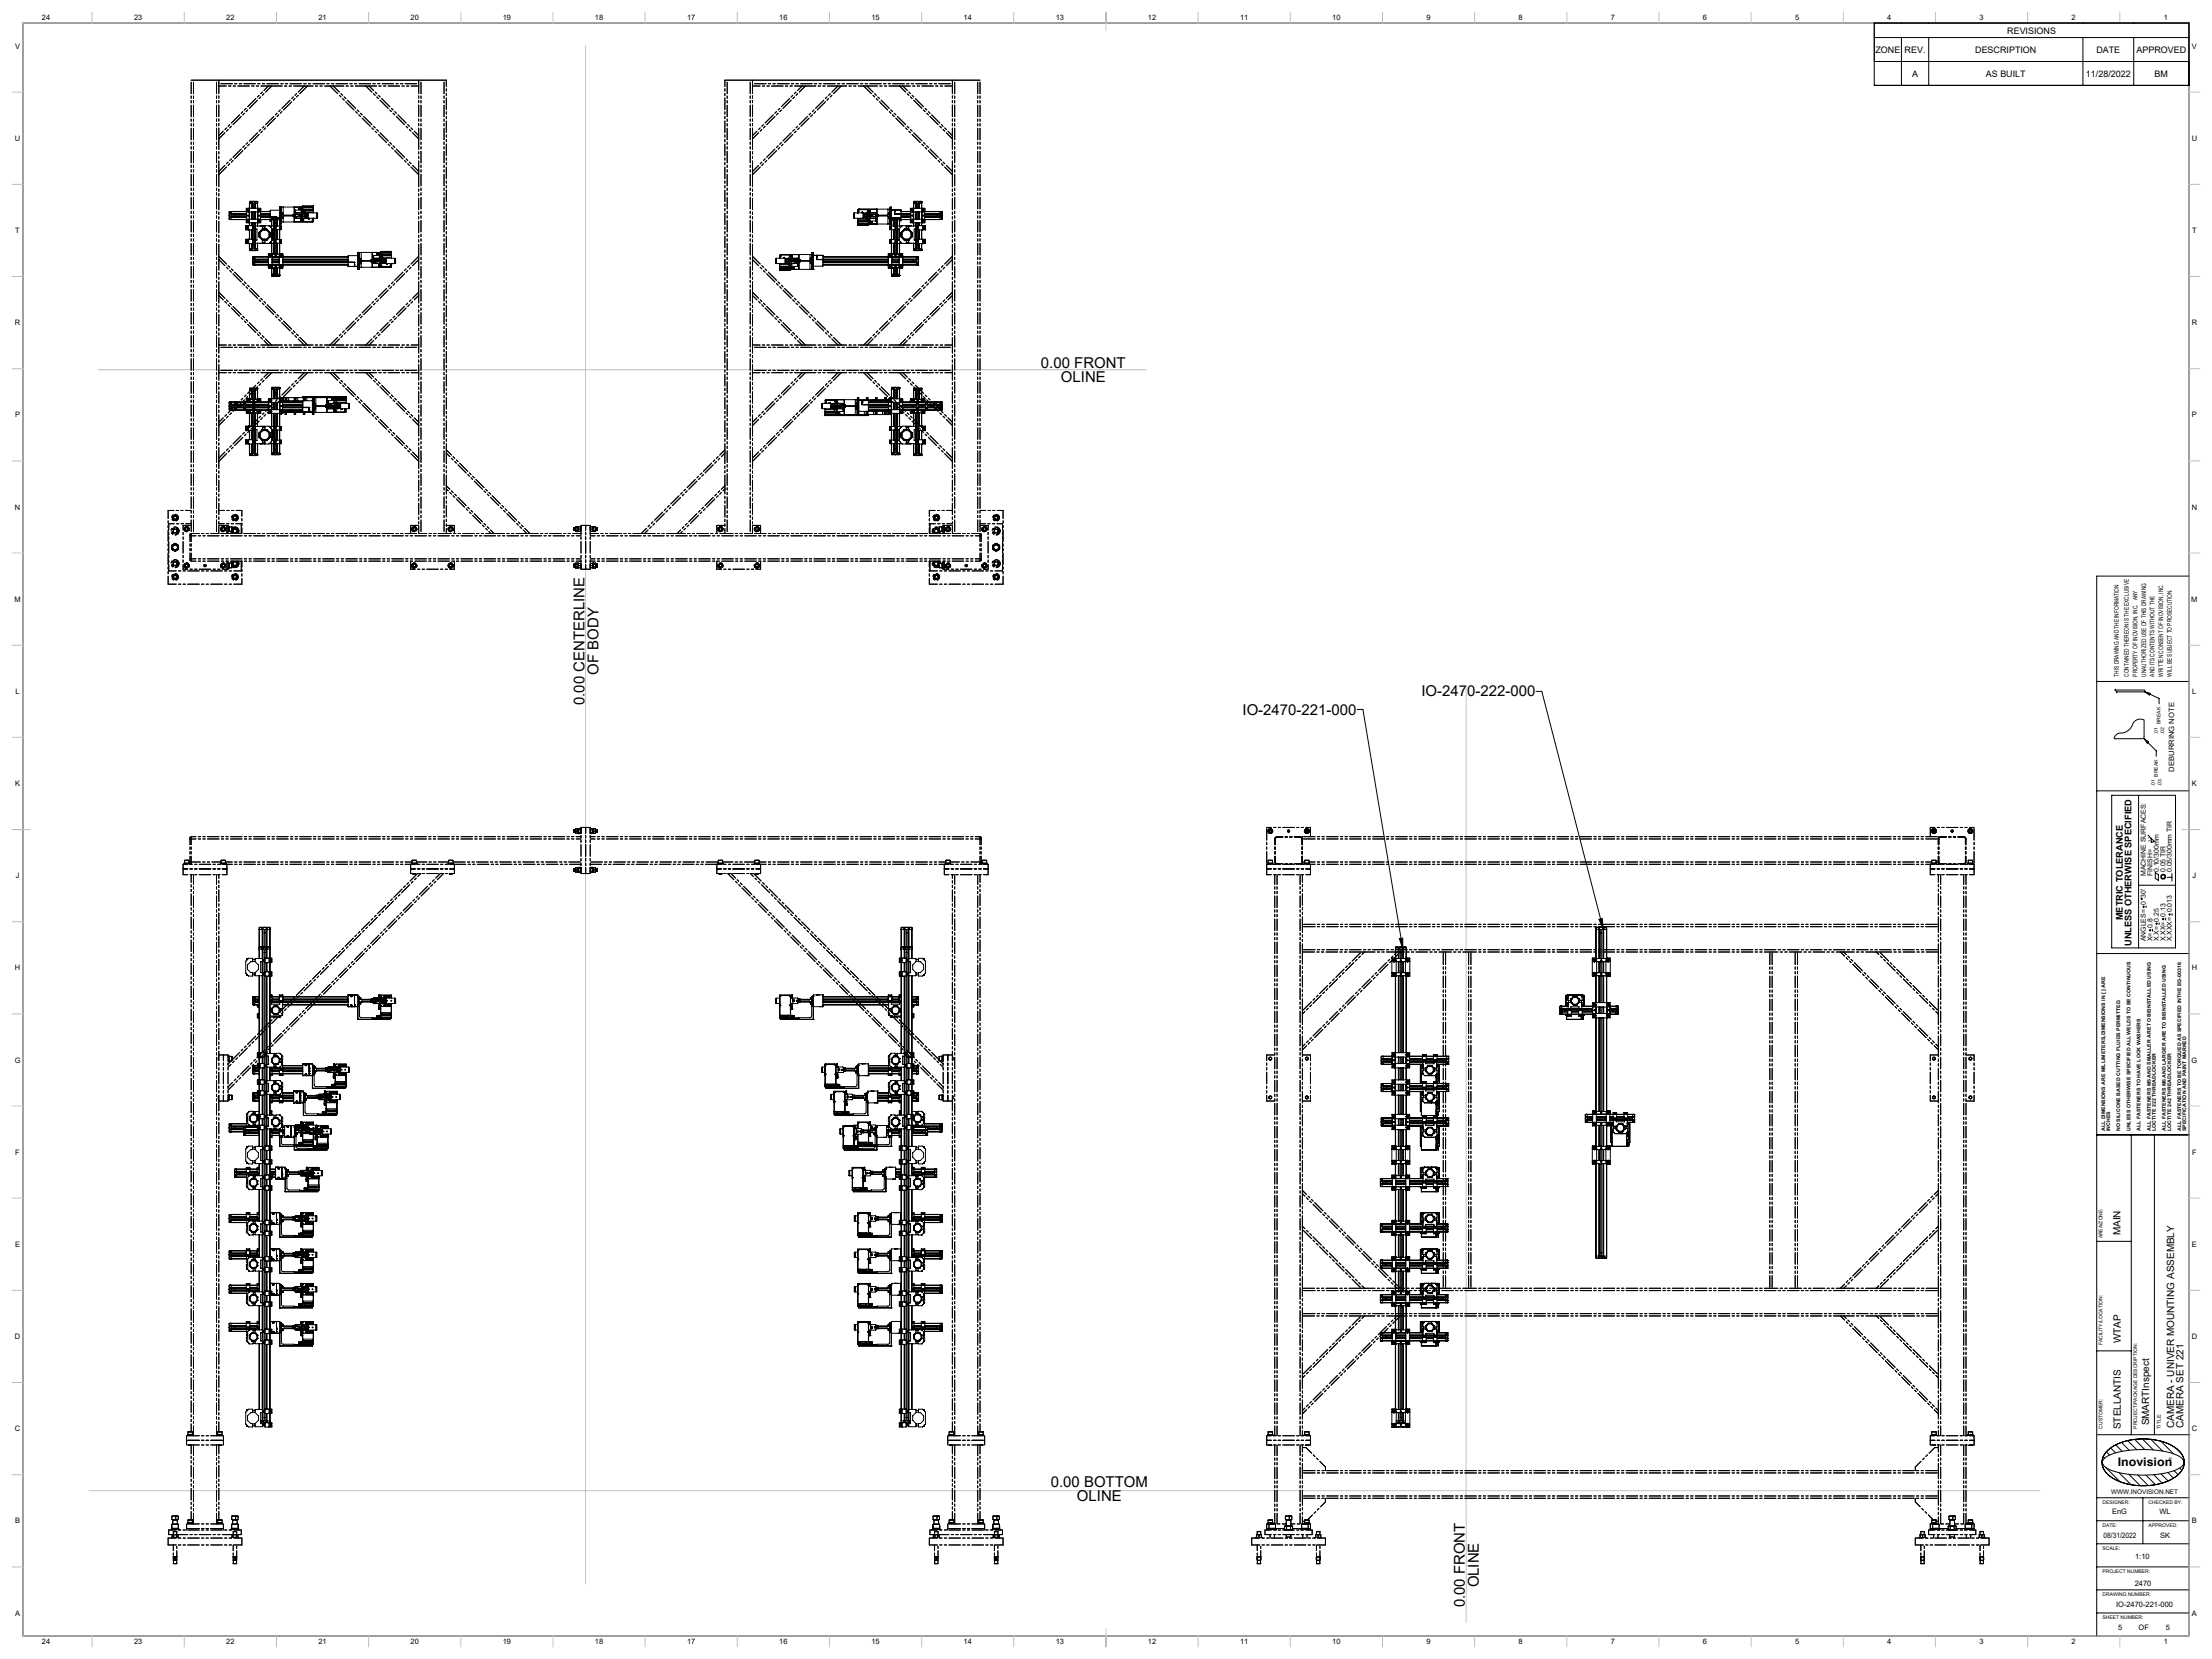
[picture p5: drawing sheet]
<svg xmlns="http://www.w3.org/2000/svg" width="1219mm" height="914mm" viewBox="0 0 1219 914" stroke-linecap="round" stroke-linejoin="round" font-family="sans-serif">
<defs><g id="words">
<g font-size="8.2">
<text x="574" y="203">0.00 FRONT</text>
<text x="585" y="210">OLINE</text>
<text x="330" y="372" transform="rotate(-90 330 372)">OF BODY</text>
<text x="783" y="384">IO-2470-222-000</text>
<text x="322" y="389" transform="rotate(-90 322 389)">0.00 CENTERLINE</text>
<text x="685" y="394">IO-2470-221-000</text>
<text x="579" y="820">0.00 BOTTOM</text>
<text x="594" y="828">OLINE</text>
<text x="815" y="875" transform="rotate(-90 815 875)">OLINE</text>
<text x="807" y="886" transform="rotate(-90 807 886)">0.00 FRONT</text>
</g>
<text font-size="6.5" x="1167" y="808">Inovision</text>
<g font-size="5.5">
<text x="1169" y="681" transform="rotate(-90 1169 681)">MAIN</text>
<text x="1169" y="740" transform="rotate(-90 1169 740)">WTAP</text>
<text x="1185" y="786" transform="rotate(-90 1185 786)">SMARTInspect</text>
<text x="1169" y="788" transform="rotate(-90 1169 788)">STELLANTIS</text>
<text x="1198" y="787" transform="rotate(-90 1198 787)">CAMERA - UNIVER MOUNTING ASSEMBLY</text>
<text x="1203" y="787" transform="rotate(-90 1203 787)">CAMERA SET 221</text>
</g>
<g font-size="5.1">
<text x="1170" y="507" transform="rotate(-90 1170 507)">METRIC TOLERANCE</text>
<text x="1175" y="521" transform="rotate(-90 1175 521)">UNLESS OTHERWISE SPECIFIED</text>
</g>
<g font-size="4.9">
<text x="1106" y="19">REVISIONS</text>
<text x="1034" y="29">ZONE</text>
<text x="1050" y="29">REV.</text>
<text x="1089" y="29">DESCRIPTION</text>
<text x="1155" y="29">DATE</text>
<text x="1178" y="29">APPROVED</text>
<text x="1054" y="42">A</text>
<text x="1095" y="42">AS BUILT</text>
<text x="1150" y="42">11/28/2022</text>
<text x="1188" y="42">BM</text>
</g>
<g font-size="4.1">
<text x="23" y="11">24</text>
<text x="74" y="11">23</text>
<text x="125" y="11">22</text>
<text x="175" y="11">21</text>
<text x="226" y="11">20</text>
<text x="277" y="11">19</text>
<text x="328" y="11">18</text>
<text x="379" y="11">17</text>
<text x="429" y="11">16</text>
<text x="480" y="11">15</text>
<text x="531" y="11">14</text>
<text x="582" y="11">13</text>
<text x="633" y="11">12</text>
<text x="683" y="11">11</text>
<text x="734" y="11">10</text>
<text x="786" y="11">9</text>
<text x="837" y="11">8</text>
<text x="888" y="11">7</text>
<text x="939" y="11">6</text>
<text x="989" y="11">5</text>
<text x="1040" y="11">4</text>
<text x="1091" y="11">3</text>
<text x="1142" y="11">2</text>
<text x="1193" y="11">1</text>
<text x="8" y="27">V</text>
<text x="1208" y="27">V</text>
<text x="8" y="78">U</text>
<text x="1208" y="78">U</text>
<text x="8" y="128">T</text>
<text x="1208" y="128">T</text>
<text x="8" y="179">R</text>
<text x="1208" y="179">R</text>
<text x="8" y="230">P</text>
<text x="1208" y="230">P</text>
<text x="8" y="281">N</text>
<text x="1208" y="281">N</text>
<text x="8" y="332">M</text>
<text x="1208" y="332">M</text>
<text x="9" y="382">L</text>
<text x="1208" y="382">L</text>
<text x="8" y="433">K</text>
<text x="1208" y="433">K</text>
<text x="9" y="484">J</text>
<text x="1208" y="484">J</text>
<text x="8" y="535">H</text>
<text x="1208" y="535">H</text>
<text x="8" y="586">G</text>
<text x="1208" y="586">G</text>
<text x="8" y="636">F</text>
<text x="1208" y="636">F</text>
<text x="8" y="687">E</text>
<text x="1208" y="687">E</text>
<text x="8" y="738">D</text>
<text x="1208" y="738">D</text>
<text x="8" y="789">C</text>
<text x="1208" y="789">C</text>
<text x="8" y="840">B</text>
<text x="1164" y="835">EnG</text>
<text x="1190" y="835">WL</text>
<text x="1208" y="840">B</text>
<text x="1159" y="848">08/31/2022</text>
<text x="1191" y="848">SK</text>
<text x="1177" y="859">1:10</text>
<text x="1177" y="874">2470</text>
<text x="1166" y="886">IO-2470-221-000</text>
<text x="8" y="890">A</text>
<text x="1208" y="890">A</text>
<text x="1167" y="898">5</text>
<text x="1179" y="898">OF</text>
<text x="1194" y="898">5</text>
<text x="23" y="906">24</text>
<text x="74" y="906">23</text>
<text x="125" y="906">22</text>
<text x="175" y="906">21</text>
<text x="226" y="906">20</text>
<text x="277" y="906">19</text>
<text x="328" y="906">18</text>
<text x="379" y="906">17</text>
<text x="429" y="906">16</text>
<text x="480" y="906">15</text>
<text x="531" y="906">14</text>
<text x="582" y="906">13</text>
<text x="633" y="906">12</text>
<text x="683" y="906">11</text>
<text x="734" y="906">10</text>
<text x="786" y="906">9</text>
<text x="837" y="906">8</text>
<text x="888" y="906">7</text>
<text x="939" y="906">6</text>
<text x="989" y="906">5</text>
<text x="1040" y="906">4</text>
<text x="1091" y="906">3</text>
<text x="1142" y="906">2</text>
<text x="1193" y="906">1</text>
</g>
<text font-size="4" x="1198" y="425" transform="rotate(-90 1198 425)">DEBURRING NOTE</text>
<g font-size="3.8">
<text x="1183" y="483" transform="rotate(-90 1183 483)">MACHINE SURFACES:</text>
<text x="1186" y="483" transform="rotate(-90 1186 483)">FINISH=</text>
<text x="1190" y="481" transform="rotate(-90 1190 481)">0.10/300mm</text>
<text x="1194" y="481" transform="rotate(-90 1194 481)">0.05 TIR</text>
<text x="1197" y="481" transform="rotate(-90 1197 481)">0.05/300mm TIR</text>
<text x="1183" y="495" transform="rotate(-90 1183 495)">30'</text>
<text x="1183" y="519" transform="rotate(-90 1183 519)">ANGLES= 0</text>
<text x="1186" y="519" transform="rotate(-90 1186 519)">X= 0.8</text>
<text x="1190" y="519" transform="rotate(-90 1190 519)">X.X= 0.25</text>
<text x="1194" y="519" transform="rotate(-90 1194 519)">X.XX= 0.13</text>
<text x="1197" y="519" transform="rotate(-90 1197 519)">X.XXX= 0.013</text>
</g>
<g font-size="3.5">
<text x="1168" y="373" transform="rotate(-90 1168 373)">THIS DRAWING AND THE INFORMATION</text>
<text x="1173" y="373" transform="rotate(-90 1173 373)">CONTAINED THEREON IS THE EXCLUSIVE</text>
<text x="1178" y="373" transform="rotate(-90 1178 373)">PROPERTY OF INOVISION, INC. ANY</text>
<text x="1183" y="373" transform="rotate(-90 1183 373)">UNAUTHORIZED USE OF THIS DRAWING</text>
<text x="1188" y="373" transform="rotate(-90 1188 373)">AND ITS CONTENTS WITHOUT THE</text>
<text x="1192" y="373" transform="rotate(-90 1192 373)">WRITTEN CONSENT OF INOVISION, INC.</text>
<text x="1197" y="373" transform="rotate(-90 1197 373)">WILL BE SUBJECT TO PROSECUTION.</text>
<text x="1164" y="824">WWW.INOVISION.NET</text>
</g>
<g font-size="2.7">
<text x="1191" y="399" transform="rotate(-90 1191 399)">BREAK</text>
<text x="1189" y="405" transform="rotate(-90 1189 405)">.01</text>
<text x="1193" y="405" transform="rotate(-90 1193 405)">.02</text>
<text x="1189" y="428" transform="rotate(-90 1189 428)">BREAK</text>
<text x="1188" y="433" transform="rotate(-90 1188 433)">.01</text>
<text x="1191" y="433" transform="rotate(-90 1191 433)">.03</text>
<text x="1160" y="623" transform="rotate(-90 1160 623)">ALL DIMENSIONS ARE MILLIMETERS,DIMENSIONS IN [ ] ARE</text>
<text x="1163" y="623" transform="rotate(-90 1163 623)">INCHES</text>
<text x="1169" y="623" transform="rotate(-90 1169 623)">NO SILICONE BASED CUTTING FLUIDS PERMITTED.</text>
<text x="1174" y="623" transform="rotate(-90 1174 623)">UNLESS OTHERWISE SPECIFIED ALL WELDS TO BE CONTINUOUS</text>
<text x="1180" y="623" transform="rotate(-90 1180 623)">ALL FASTENERS TO HAVE LOCK WASHERS</text>
<text x="1185" y="623" transform="rotate(-90 1185 623)">ALL FASTENERS M5 AND SMALLER ARE TO BEINSTALLED USING</text>
<text x="1188" y="623" transform="rotate(-90 1188 623)">LOCTITE 222 THREADLOCKER</text>
<text x="1194" y="623" transform="rotate(-90 1194 623)">ALL FASTENERS M6 AND LARGER ARE TO BEINSTALLED USING</text>
<text x="1197" y="623" transform="rotate(-90 1197 623)">LOCTITE 242 THREADLOCKER</text>
<text x="1202" y="623" transform="rotate(-90 1202 623)">ALL FASTENERS TO BE TORQUED AS SPECIFIED INTHE EG-00316</text>
<text x="1205" y="623" transform="rotate(-90 1205 623)">SPECIFICATION AND PAINT MARKED</text>
<text x="1159" y="683" transform="rotate(-90 1159 683)">AREA/ZONE:</text>
<text x="1159" y="741" transform="rotate(-90 1159 741)">FACILITY/LOCATION:</text>
<text x="1159" y="787" transform="rotate(-90 1159 787)">CUSTOMER:</text>
<text x="1178" y="787" transform="rotate(-90 1178 787)">PROJECT/PACKAGE DESCRIPTION:</text>
<text x="1191" y="787" transform="rotate(-90 1191 787)">TITLE:</text>
<text x="1159" y="829">DESIGNER:</text>
<text x="1184" y="829">CHECKED BY:</text>
<text x="1159" y="841">DATE:</text>
<text x="1184" y="841">APPROVED:</text>
<text x="1159" y="854">SCALE:</text>
<text x="1159" y="867">PROJECT NUMBER:</text>
<text x="1159" y="880">DRAWING NUMBER:</text>
<text x="1159" y="892">SHEET NUMBER:</text>
</g>
<text font-size="2.1" x="1196" y="804">®</text>
<text font-size="1.9" x="1185" y="464" transform="rotate(-90 1185 464)">3.2</text>
</g></defs>
<g fill="none" stroke="#000" stroke-width=".55">
<path d="M1033 13h174M1206 13v889h-1193v-889h1194v34h-174v-34M1033 21h174M1033 34h174M1048 21v26M1063 21v26M1148 21v26M1176 21v26M105 44h141M400 44h140M127 118v2M127 117v4"/>
<path d="M127 117v1M127 120v1M127 117h.1M127 120h9M127 118h9M127 118h.1M127 120h.1M127 119h9M129 118v1M136 117h.1M136 117h-9M136 117v4"/>
<path d="M136 116h.1M136 118h-9M136 116a.7 .7 0 0 1 1-1 .7 .7 0 0 1 0 1M136 116l1 1M136 116h1M137 115l1 1M137 115l-1 1M137 115v1M137 115l-1 1 1 1M137 115h.1M137 117h.1M137 116h.1"/>
<path d="M137 116v1M137 119h.1M137 118h.1M137 116h1M137 120h.1M137 117v1M137 117v4M138 116l-1 1M138 111h.1M138 111v4M138 117v4M138 111h1"/>
<path d="M139 111v4M139 117v4M139 111h.1M139 112v3M139 114h1M140 111h-2M140 111h2v4M140 111h-1M140 111h.1M140 112v3M140 117v4M140 111v1"/>
<path d="M140 111h1M141 117v4M141 111h.1M141 111v4M141 111h1M142 111v4M142 111h.1M142 117v4M142 116h.1M142 112h-5v3M142 117v1M142 119h.1"/>
<path d="M142 118h.1M142 120h.1M142 116a.7 .7 0 0 1 1-1 .7 .7 0 0 1 0 1M142 116l1 1M142 116h1M143 115h.1M143 117h.1M143 115a.8 .8 0 0 0-1 1 .8 .8 0 0 0 1 1M143 115l1 1M143 115l-1 1M143 115v1M143 115l1 1-1 1"/>
<path d="M143 116h.1M143 116v1M143 116h1M144 116l-1 1M144 119h5M144 118h5M144 120h8M144 120h5M144 115v8h-8v-2h8M144 117h5M144 117h.1M144 117v-2h-8v2h8"/>
<path d="M149 120v2h1M150 119v1M151 119v1M152 120h.1M154 114v26M154 116h-5v3h3v1M154 114h.1M154 114h1M155 114v9M155 114h.1M155 119v1M155 117v1"/>
<path d="M155 120h.1M155 118h.1M155 114h1M155 114v3M155 118v1M156 119v1M156 117v1M156 117h-1M156 119h-1M156 118h-1M156 119h.1M156 117h.1"/>
<path d="M156 118h.1M156 114h17M156 114v8M161 119h2M162 119h-6h6M162 114v4M162 119v3M163 118h.1M163 117h.1M163 119h.1M163 117v3M163 118h-1v1h1"/>
<path d="M163 118l-2 1M163 118h3M163 116v1M165 114v1M165 115h8M165 115h1M166 114v1M166 115v1M166 114h.1M166 116h7M166 116h-3v1h6v3h-6M166 116v1"/>
<path d="M166 118h.1M166 117h.1M166 119h.1M166 117v3M166 119h2M166 119h-3M167 116h6M167 115v2h-1M167 114h.1M167 116h.1M167 114h-2M167 114h6"/>
<path d="M167 114v2M168 116v1M168 114h4M168 117h.1M168 117v2M168 118h.1M168 119h.1M168 119v1M168 118h-2M169 118v2M170 118v2M170 118h-1v2h1"/>
<path d="M173 114v3M173 114v1M173 116h.1M173 117h-7M175 119v1M175 117v2zM175 118h.1M471 117v3M471 118h.1M473 117h.1M473 117h-3v3h6l-1-3M473 116v1"/>
<path d="M473 116h6v1M473 116h.1M473 117h2M473 115h.1M473 115v1M473 115h16M473 115h10M475 117h1zM475 117h.1M476 118v2zM476 118v2M478 119l-1 2"/>
<path d="M478 119h.1M478 118h.1M478 117h.1M478 117v2M478 118h1M479 117h1M479 117h.1M479 116h1M479 116h.1M479 119h.1M479 118h.1M479 116v1"/>
<path d="M479 117v3M479 119h-1M479 119h4M480 116h-1M480 116h.1M480 117h.1M483 118h.1M483 117h.1M483 119h.1M483 117h-6v3h6M483 117v5h-4M483 118h1v1h-1"/>
<path d="M483 119h1M483 118h-4M483 115v3M483 119v4M484 119h5h-5M484 118h-1M489 115h1M489 115v8M490 117v1M490 119v1M490 118l1 2M490 118h.1"/>
<path d="M490 120h.1M490 115l1 3M490 115h1M491 114v9M491 119h-1M491 117h-1M491 114h.1M491 116h6v6h-1M491 114v26M493 117h.1M493 116v2h4M493 118h9"/>
<path d="M493 118h.1M495 118h.1M497 119h5M497 118h5M497 120h5M497 117h5M502 117h.1M502 117v4M502 116h.1M502 116l1 1M502 116a.7 .7 0 0 1 1-1 .7 .7 0 0 1 0 1M502 116h1"/>
<path d="M503 115l-1 1M503 115l1 1M503 115v1M503 115l-1 1 1 1M503 115h.1M503 117h.1M503 115l-1 1h1M503 116h.1M503 116v1M503 119h1M503 118h1M503 116h1"/>
<path d="M503 120h1M504 112h.1M504 117v3M504 117v4M504 116l-1 1M504 111v4M504 111h.1M504 112h4M504 111h1M505 111v4M505 117v4M505 111h.1"/>
<path d="M505 112v3M505 114h1M506 111h-2M506 111h2v4M506 111h-1M506 111h1M506 111h.1M506 112v3M506 117v4M507 111v4M507 111h.1M507 117v4"/>
<path d="M507 111h1M508 111h.1M508 111v1M508 112h.1M508 116l1 1M508 117v4M508 116h.1M508 117v1M508 119h.1M508 118h.1M508 120h.1M508 116a.7 .7 0 0 1 1-1 .7 .7 0 0 1 0 1"/>
<path d="M508 116h1M509 115l-1 1M509 117h.1M509 115h.1M509 115l1 1M509 115v1M509 116h.1M509 116v1M509 116h1M510 116l-1 1M510 119h8M510 118h8"/>
<path d="M510 120h9M510 118h9M510 115v8h-8v-2h8M510 117h9M510 117h.1M510 117v-2h-8v2h8M516 118v1M518 117v4M518 117h.1M518 117h1M519 120h.1M519 118h.1"/>
<path d="M519 117h.1M519 120v1M519 118v1M519 117v1M519 117v2M519 120h-9M519 119v1M519 119v2M127 121h.1M135 125h1l1 1M135 125v1M135 132h1l1 1"/>
<path d="M135 132v2M135 125v-1h4v3h-4v-1M135 132h4v2h-4M136 123h.1M136 121h-9M136 122h.1M136 125v1M136 126h.1M136 134h.1M136 133h1M136 126h1M136 122a.7 .7 0 0 1 1-1 .7 .7 0 0 1 0 1"/>
<path d="M136 122l1 1M136 132v1M136 133v1M136 125h.1M136 132h.1M136 122h1M137 126h-1h-1M137 133l-1 1h-1M137 121l1 1M137 121l-1 1M137 121v1M137 121h.1"/>
<path d="M137 121l-1 1 1 1M137 123h.1M137 124v3M137 132v2M137 122h.1M137 122v1M137 122h1M137 134v3h5M137 123v1M137 127v5M138 138h2M138 122l-1 1"/>
<path d="M138 138h.1M138 123v1M138 127v5M138 134v4M138 138h1M139 123v1M139 127v5M139 134v4M139 138h.1M139 138h1M139 125h1M139 132l1 1"/>
<path d="M139 134h2M139 133h2M139 125h2M139 126h2M139 123v2M139 134v3M139 135h1M140 126l-1 1M140 134h-1M140 138h.1M140 123v2M140 126v7"/>
<path d="M140 134v3M140 137v1M141 123v15M141 138h-1M141 138h.1M141 125h4v1M141 126h1v6h-1M141 138h1M141 123v2M141 126v6M141 134v4M142 138h.1"/>
<path d="M142 123v2M142 134v4M142 138h-2M142 122h.1M142 122a.7 .7 0 0 1 1-1 .7 .7 0 0 1 0 1M142 122l1 1M142 122h1M143 123h.1M143 121h.1M143 121a.8 .8 0 0 0-1 1 .8 .8 0 0 0 1 1M143 121l1 1M143 121l-1 1"/>
<path d="M143 121v1M143 121l1 1-1 1M143 130v1M143 129v2M143 129h.1M143 128v1M143 131l2 1M143 122h.1M143 125l3-1v1M143 129a2.5 2.5 0 0 1 3-2 2.5 2.5 0 0 1 2 2M143 129a2.5 2.5 0 0 0 3 3 2.5 2.5 0 0 0 2-3M143 122v1"/>
<path d="M143 122h1M144 122l-1 1M144 121v2M144 132h1M145 132l1 1M145 126l-2 2v3l2 1M145 132v2h-4M145 134h1M145 133h1M145 125h1M145 126h1M145 126h-1"/>
<path d="M145 132h1M145 126l-2 2M145 126h2M146 126h-1M146 134h-3M146 126h1M146 132h1M147 126h.1M147 132h-2M147 126l2 2M147 132h.1M147 126h-1v-2h2l2 2v7l-2 1h-2v-2h1"/>
<path d="M148 140h8v8h-2M148 129h1M148 134h3M148 125h3M149 125h.1M149 134h.1M149 128v1M149 131l-2 1M149 128h.1M149 130v1M149 129v2M149 128v3"/>
<path d="M149 131h.1M149 121h-5M149 140l1 1M149 140l-1 1M149 133v1zM150 140h.1M150 134v6M150 140h-2v8h2v-8M150 120v5M150 120h.1M150 120h1M151 120v20"/>
<path d="M151 120h.1M151 126h-1v6h1M151 134h1M151 133h1M151 125h1M151 126h1M151 126v7M151 134v6M151 120v5M152 123h.1M152 121v4M152 126v7"/>
<path d="M152 134v6M152 120h-2M152 120h2M152 120h-1M152 120h1M152 125h3M152 132h3M152 121v19M153 120v1M153 120h.1M153 127v5M153 134v6"/>
<path d="M153 120v5M153 120h1M154 120v5M154 120h.1M154 127v5M154 134v18M154 121h-4v4M154 140h2M154 122h.1M154 133h1M154 126h1M154 123h1"/>
<path d="M154 123h.1M154 125v1M154 132v2M155 126h.1M155 125v1M155 132v1M155 133v1M155 123h.1M155 140l1 1M155 140l-1 1M155 122h.1M155 125a.8 .8 0 0 0-1 1 .8 .8 0 0 0 1 0"/>
<path d="M155 132a.8 .8 0 0 0-1 1 .8 .8 0 0 0 1 1M155 132v2M155 122h1M155 120v2M155 126l-3 1M155 134h-3M156 120h-1M156 120h.1M156 122h16M162 122h10M163 120h.1M166 120h.1"/>
<path d="M166 120v1M166 121h.1M166 121h1M166 122h.1M166 121v1M167 120v1M167 121h.1M167 120v2M167 122h.1M168 120h.1M170 120v-3h5v3h-5M170 120h.1"/>
<path d="M170 120v1v-1M172 122h.1M173 120v2h-6M173 120h-1l1 1M197 139h.1M197 139v9M198 139h.1M198 139v9M198 139h1M198 139v3M198 139h-1M199 139h17"/>
<path d="M199 139v8M205 139v4M208 139v1M208 140h1M209 139v1M209 139h.1M210 139h6M210 139h.1M210 139v2M211 139h.1M215 139h.1M216 139v3"/>
<path d="M216 139v1M216 139h-8M448 139v9M448 139h.1M448 139v9h-1M473 122h6M473 120v4M473 122h8M473 124h6M473 124h.1M473 122h.1M474 123h.1"/>
<path d="M478 120h.1M478 123h.1M478 121v1M479 122v2M479 123h.1M479 122h.1M479 123h1M479 120h.1M479 121v1M479 121h-6M480 123h.1M480 122v1"/>
<path d="M480 122v1zM481 122v1M481 123h-8h16M481 122h.1M481 123h.1M483 120v2M483 120h.1M489 123h1M490 140h8v8h-2v-8M490 120v3M490 132h.1M490 134h.1"/>
<path d="M490 132v2M490 125h.1M490 126h.1M490 125v1M490 125h3v2l-3-1M490 132h3v2h-3M490 132l1 1-1 1M490 125l1 1h-1M491 123h.1M491 132v1zM491 133v1zM491 125v1"/>
<path d="M491 133h.1M491 126h.1M491 123h-1M491 140h.1M491 121h.1M491 122h.1M491 140h-1v8h2v-8M491 121h5M491 120h.1M491 120h2M493 120v5M493 127v5"/>
<path d="M493 134v6M493 120h.1M493 121v4M493 123h1M493 134h1M493 133h1M493 125h1M493 126h1M494 120h-3M494 120h2v5M494 120h-1M494 120h.1"/>
<path d="M494 121v4M494 126v7M494 134v6M494 120v20M494 126h1v6h-1M494 134h3M494 125h3M495 120h1M495 120h-1M495 120v5M495 126v6M495 134v6"/>
<path d="M496 120h.1M496 120v1M496 121h.1M496 134v6M496 140h.1M496 140h1M496 133v1M496 125h.1M496 125h1M496 134h1M497 121h5M497 130v1"/>
<path d="M497 129v2M497 129h.1M497 131l1 1M497 128v1M497 128v3M497 129a2.5 2.5 0 0 0 3 3 2.5 2.5 0 0 0 2-3M497 129a2.5 2.5 0 0 1 3-2 2.5 2.5 0 0 1 2 2M498 132h1M498 126h1v-2h-2l-1 2v7l1 1h2v-2h-1M498 126l-1 2M498 132h3M498 126h3"/>
<path d="M499 126h-1M499 134h2M499 133h2M499 125h2M499 126h2M500 126h1M500 134h2M500 132h1M501 126h.1M501 126l2 2M501 132l-1 1M501 132h.1"/>
<path d="M501 132v2h4M502 123h.1M502 122h.1M502 122l1 1M502 122a.7 .7 0 0 1 1-1 .7 .7 0 0 1 0 1M502 129h1M502 125l-2-1v1M502 122h1M503 128v1M503 131l-2 1M503 128h.1M503 130v1"/>
<path d="M503 129v2M503 128v3M503 131h.1M503 121l-1 1M503 121l1 1M503 121v1M503 121l-1 1 1 1M503 121h.1M503 121l-1 1h1M503 123h.1M503 122h.1M503 122v1"/>
<path d="M503 122h1M504 137h.1M504 123v2M504 134v4M504 138h2M504 122l-1 1M504 138h.1M504 137h4M504 138h1M505 123v15M505 138h.1M505 126h-1v6h1"/>
<path d="M505 125h-4v1M505 134h1M505 133h1M505 125h1M505 126h1M505 123v2M505 126v7M505 134v4M505 138h1M505 134v3M505 135h1M506 138h.1"/>
<path d="M506 126v7M506 134v3M506 134h.1M506 132h.1M506 125h.1M506 127h.1M506 123v2M507 138h-1M507 123v1M507 127v5M507 134v4M507 138h.1"/>
<path d="M507 138h1M508 137v1M508 137h.1M508 122l1 1M508 138h.1M508 123v1M508 127v5M508 134v4M508 138h-2M508 122h.1M508 122a.7 .7 0 0 1 1-1 .7 .7 0 0 1 0 1M508 122h1"/>
<path d="M508 124v3M508 132v2M509 121l-1 1M509 123h.1M509 121h.1M509 121l1 1M509 121v1M509 133l1 1M509 126h1M509 133h1M509 122h.1M509 134h.1"/>
<path d="M509 132h.1M509 125h.1M509 126h.1M509 132v2M509 132l1 1M509 125v1M509 125h1M509 122v1M509 122h1M510 133v1M510 126h-1M510 125v1"/>
<path d="M510 134h-1M510 122l-1 1M510 125h.1M510 125l-1 1M510 121v2M510 134h.1M510 132h-1v1M510 132v2M510 125v-1h-4v3h4v-1M510 132h-4v2h4M518 121h.1M518 121h1"/>
<path d="M519 121h.1M519 121h-9M140 143v2M140 142v4M140 142v1M140 145v1M140 143h8M140 145h8M140 142h.1M140 143h.1M140 145h.1M140 146h.1"/>
<path d="M140 144h8M142 143v1M148 146h-8M148 142h-8M148 141h.1M148 147h.1M148 143h-8M148 141l1 1M148 147l1 1 1-1M148 147l1 1M148 147h1M148 141h1"/>
<path d="M149 146v1zM149 140v1zM149 146l-1 1M149 146a.7 .7 0 0 1 1 1 .7 .7 0 0 1-1 0M149 146l1 1M149 146v1M149 140a.7 .7 0 0 1 1 1 .7 .7 0 0 1-1 0M149 140v1M149 140h.1M149 141v1M149 146h.1M149 147v1"/>
<path d="M149 147h.1M149 141h.1M150 148h.1M150 148v3h4M150 152h2M150 147l-1 1M150 141l-1 1M150 141h.1M150 147h.1M150 152h.1M150 148v4M150 152h1"/>
<path d="M150 146h4M150 142h4M150 143h4M150 144h4M150 148h4M150 145h4M150 146h1M151 142h-1M151 142h.1M151 146h.1M151 148v4M151 152h.1"/>
<path d="M151 152h1M152 142h.1M152 146h.1M152 148v3M152 149h.1M152 152h.1M153 152h-1M153 151v1M153 152h.1M153 142h.1M153 146h.1M153 148v4"/>
<path d="M153 152h1M154 141h.1M154 147h.1M154 152h.1M154 141l1 1M154 147l1 1 1-1M154 147l1 1M154 148v4h-2M154 141h1M154 147h1M155 146v1zM155 140v1z"/>
<path d="M155 140a.7 .7 0 0 1 1 1 .7 .7 0 0 1-1 0M155 140v1M155 146a.7 .7 0 0 1 1 1 .7 .7 0 0 1-1 0M155 146l-1 1M155 146l1 1M155 146v1M155 140h.1M155 141v1M155 146h.1M155 147v1M155 141h.1M155 147h.1"/>
<path d="M156 141l-1 1M156 147l-1 1M156 141h.1M156 147h.1M156 148h.1M156 146h36M156 142h36M156 143h36M156 144h36M156 145h36M156 145h39M192 144h3v3"/>
<path d="M193 144v1M194 144v1M195 145h.1M195 146h.1M197 141h-5v6h5M197 148h1M197 148h.1M198 148h.1M198 142v1M198 144v1M198 147h.1M198 145h.1"/>
<path d="M198 144h1M198 143h.1M198 147h1M198 143v1M198 145v2M199 142v1M199 144v1M199 142h-1M199 143h-1M199 145h-1M199 142h.1M199 144h.1"/>
<path d="M199 143h.1M199 145h.1M199 147h16M204 144h2M205 143l-1 1M205 144v3M205 147h10M206 145h.1M206 144h-7h6M206 142v3M206 143h-1v1h1M206 142h.1"/>
<path d="M206 144h.1M206 143h.1M206 143h3M206 141v1M208 140h8M209 145h1M209 146h1M209 140v1M209 145v1M209 146h.1M209 147h.1M209 146v1"/>
<path d="M209 141h7M209 141h-3v1h6v3h-6M209 141v1M209 143h.1M209 142h.1M209 144h.1M209 145h.1M209 142v3M209 144h-3M209 144h2M210 145v1M210 146h.1"/>
<path d="M210 141h6M210 140v2h-1M210 145v2M210 141h.1M210 147h.1M211 141v1M211 142h.1M211 143h.1M211 144h.1M211 145h.1M211 142v2M211 144v1"/>
<path d="M211 143h-2M212 143v2M213 143v2M213 143h-1v2h1M213 145l1 1zM213 145v-3h5v3h-5M213 145h.1M215 147h.1M215 145l1 1zM216 145h.1M216 146v1h-6M216 141h.1"/>
<path d="M216 142h-7M218 144v1zM218 142v2zM218 145h.1M218 143h.1M428 142v3M428 145h.1M428 143h.1M430 142h.1M430 147h6M430 141v1M430 145v4"/>
<path d="M430 147h8M430 149h6M430 149h.1M430 148h16M430 147h.1M430 141h6v1M430 148h.1M430 141h.1M430 140h.1M430 140v1M430 140h16M430 140h10"/>
<path d="M431 148h4M432 142h1zM432 142h-5v3h6l-1-3M432 142h.1M433 143v2zM433 143v2M435 144l-1 2M435 144h.1M435 143h.1M435 145h.1M435 142h.1M435 142v2"/>
<path d="M435 143h1M435 146v1M436 147v2M436 148h.1M436 147h.1M436 142h1M436 142h.1M436 141h1M436 141h.1M436 148h1M436 143h.1M436 145h.1"/>
<path d="M436 144h.1M436 142v3M436 144h-1M436 144h4M436 141v1M436 146v1M436 146h-6M437 141h-1M437 148h.1M437 141h.1M437 142h.1M437 147v1"/>
<path d="M437 147v1zM438 147v1M438 148h-2M438 147h.1M438 148h.1M440 145v2M440 143h.1M440 145h.1M440 144h.1M440 142h-6v3h6M440 142h.1M440 144h6h-5"/>
<path d="M440 142v5h-4M440 143h1v1h-1M440 144h1M440 143h-4M440 140v3M440 144v4M441 143h.1M446 140h1M446 148h1M446 140v8M447 142v1M447 144v1"/>
<path d="M447 143l1 2M447 145v3M447 143h.1M447 145h.1M447 140l1 3M447 140h1M448 144h-1M448 142h-1M448 148h.1M448 141h6v6h-6M450 142h.1M450 141v2h4"/>
<path d="M450 143h40M450 143h.1M452 143h.1M454 146h36M454 143h36M454 144h36M454 145h36M454 142h36M490 141h.1M490 147h.1M490 141l1-1v1M490 147l1 1"/>
<path d="M490 141l1 1M490 141h1M490 147h1M490 147v-1l1 1M491 140l-1 1M491 140a.7 .7 0 0 1 0 1M491 140v1M491 146l-1 1M491 146a.7 .7 0 0 1 0 1M491 146v1M491 141v1M491 146h.1"/>
<path d="M491 147v1M491 141h.1M491 147h.1M491 148h.1M491 151h.1M491 148v4M491 152h3M491 141h1M491 147h1M491 151h5M491 152h.1M491 152h2"/>
<path d="M492 146h4M492 142h4M492 143h4M492 144h4M492 148h4M492 145h4M492 146h.1M492 142h.1M493 142h.1M493 146h.1M493 148v4M493 152h.1"/>
<path d="M493 152h1M493 148v3M493 149h1M494 152h.1M494 142h.1M494 146h.1M494 148v3M494 148v4M494 152h1M495 152h1M495 142h.1M495 146h.1"/>
<path d="M495 148v4M496 141h.1M496 147h.1M496 151v1M496 141l1-1v1M496 147l1 1M496 151h.1M496 141l1 1M496 152h.1M496 148v4h-2M496 148h.1M496 147h1"/>
<path d="M496 141h1M496 147v-1l1 1M497 146l-1 1M497 146a.7 .7 0 0 1 0 1M497 146v1M497 140a.7 .7 0 0 1 0 1M497 140v1M497 140l-1 1M497 140h.1M497 141v1M497 146h.1M497 147v1"/>
<path d="M497 147h.1M497 141h.1M497 141h1M497 147h1M497 148h.1M498 142h8v2M498 143h7M498 144h7M498 143h8M498 145h8M503 143v1M505 142v4"/>
<path d="M505 146h.1M505 142h.1M505 142h1M506 146h.1M506 145h.1M506 143h.1M506 142h.1M506 145v1M506 143v1M506 142v1M506 146h-8M506 145h-8"/>
<path d="M506 144v1M506 144v2M136 220h8v2M137 220l-1 1M137 220l1 1M137 220h.1M137 220h-1v2M138 214h.1M138 214v6M138 214h1M138 220v2M139 214v6"/>
<path d="M139 214h.1M139 215v5M139 217h1M140 214h-2M140 214h2M140 214h-1M140 214h.1M140 215v5M140 214v1M140 214h1M141 214h.1M141 214v6"/>
<path d="M141 214h1M142 214v8M142 214h.1M142 214v6M142 220h.1M142 215h-5v5M142 220h2M143 220l-1 1M143 220l1 1M148 220h.1M149 220h.1M149 220l-1 1 1 1"/>
<path d="M150 214v6M150 214h.1M150 214h1M151 214v6M151 214h.1M152 215v5M152 216h.1M152 213l-2 1M152 213l2 1M152 213v1M152 214h-1M152 214h1"/>
<path d="M153 214h.1M153 214v1M153 214v6M153 214h1M154 214v6M154 214h.1M154 215h-4v5M154 219h1M154 219h.1M155 220h.1M155 220a.8 .8 0 0 0-1 1 .8 .8 0 0 0 1 1M155 219h.1"/>
<path d="M155 219v1M155 220l1 1-1 1M155 219h1M156 220v2M156 219h2M156 219v2M157 219h.1M157 219v2M158 219h.1M158 219v2M158 219h1M159 219h4"/>
<path d="M159 219v2M162 219h.1M162 219v2M163 219v2M163 219h.1M163 219h1M164 219h4M164 219v2M167 219h24M167 219h.1M167 219v2M168 219v2"/>
<path d="M168 219h.1M168 219h1M169 219v2M169 219h4M170 219h10M170 219h.1M172 219h.1M172 219v9M173 219v9zM173 219h1M173 219v3M174 219v8"/>
<path d="M174 219h17M175 219h.1M180 219h.1M180 219v4M183 219v1M183 220h1M184 219v1M184 219h.1M185 219h.1M185 219v2M186 219h.1M190 219h.1"/>
<path d="M191 219v3M191 219v1M191 219h-8M473 219v9M473 219h.1M478 219v2M478 219h.1M483 219v2M483 219h.1M488 219v2M488 219h.1M490 220h.1"/>
<path d="M491 220l-1 1 1 1M491 220h.1M491 219v1M491 219h.1M491 215h.1M491 214v6M491 215h5M491 214h.1M491 214h2M493 214v6M493 214h.1M493 215v5"/>
<path d="M493 216h1M494 213l-3 1M494 213l2 1M494 213v1M494 214h-1M494 214h.1M494 215v5M494 214v6M495 214h-1M495 214h1M495 214v6M495 214h.1"/>
<path d="M496 214v1M496 214h.1M496 215h.1M496 214v6M496 220h1M496 220v1M496 220h.1M497 220v1M497 220l1 2M502 220h8v2M504 220h.1M504 215h.1"/>
<path d="M504 220h-2v2M504 214v6M504 214h.1M504 215h4M504 214h1M504 220v2M505 214v6M505 214h.1M505 215v5M505 217h1M506 214h-2M506 214h2"/>
<path d="M506 214h-1M506 214h1M506 214h.1M506 215v5M507 214v6M507 214h.1M507 214h1M508 220v2M508 214v1M508 214h.1M508 215h.1M508 214v6"/>
<path d="M508 220h.1M508 220h2M127 223v2M127 222v4M127 222v1M127 225v1M127 223h2M127 226h.1M127 222h.1M127 225h2M127 223h.1M127 225h.1"/>
<path d="M127 224h2M129 223h-2M130 222v4M130 222v1M130 223v2M130 225v1M130 223h4M130 226h.1M130 222h.1M130 225h4M130 223h.1M130 225h.1"/>
<path d="M130 224h4M132 223v1M134 224l1 2M134 223h-4M134 224l1 1M135 222l-1 2M135 222v1M135 223l-1 1M135 225v1M135 223h4M135 226h.1M135 222h.1"/>
<path d="M135 225h4M135 223h.1M135 225h.1M135 222v4M135 224h4M135 235h1l1 1M135 235v2M135 235h4v2h-4M136 226v2h2v-2M136 227h.1M136 221h.1M136 227v-1v1"/>
<path d="M136 227l1 1 1-1M136 221v1v-1M136 227l1 1M136 237h.1M136 236h1M136 221l1 1M136 235v1M136 236v1M136 235h.1M136 220l1 1zM136 226l1 1zM137 236l-1 1h-1"/>
<path d="M137 220a.7 .7 0 0 1 0 1 .7 .7 0 0 1 0 1M137 220v1M137 226a.7 .7 0 0 1 0 1 .7 .7 0 0 1 0 1M137 226l-1 1M137 226v1M137 222h.1M137 226h.1M137 228h.1M137 235v2M137 221h.1M137 227h.1M137 223v1"/>
<path d="M137 228v7M137 237v5M138 221l-1 1 1-1M138 227l-1 1M138 227l-1-1 1 1M138 227h.1M138 221h.1M138 228v7M138 237v5M138 228h4M138 226h.1M138 222h.1"/>
<path d="M139 222h.1M139 226h.1M139 228v7M139 237v5M139 235l1 1M139 236h2M139 237h2M139 223h-4M139 222v4M139 222h1M139 226h1M139 237v6"/>
<path d="M140 237h-1M140 222v1M140 223v2M140 225v1M140 223h8M140 226h.1M140 222h.1M140 223h.1M140 225h.1M140 225h8M140 228v8M140 237v6"/>
<path d="M140 222v4M140 224h8M141 222h.1M141 226h.1M141 228v23M141 235h5v1M141 237h1v6h-1M141 228v7M141 237v6M142 226v9M142 227h.1M142 221h.1"/>
<path d="M142 227l1 1M142 227v-1v1M142 221v1v-1M142 227l1 1 1-1M142 228h.1M142 228v7M142 221l1 1M142 223v1M142 220h1v1h-1zM142 226h1v1h-1zM143 226a.7 .7 0 0 1 0 1 .7 .7 0 0 1 0 1M143 226l-1 1"/>
<path d="M143 226v1M143 220a.7 .7 0 0 1 0 1 .7 .7 0 0 1 0 1M143 220v1M143 220h.1M143 222h.1M143 226h.1M143 228h.1M143 239v2M143 239v1M143 240h.1M143 240v1M143 238v1"/>
<path d="M143 227h.1M143 221h.1M143 240a2.5 2.5 0 0 1 3-3 2.5 2.5 0 0 1 2 3M143 240a2.5 2.5 0 0 0 3 2 2.5 2.5 0 0 0 2-2M143 235h.1M144 227l-1 1M144 227l-1-1 1 1M144 221l-1 1 1-1M144 227h.1M144 221h.1M144 228h.1M144 226v2h-2"/>
<path d="M144 237l-1 1M145 237h1M145 237l-2 1M145 235v2M145 236h1M145 237h-1M145 237h2M145 237h.1M146 237h.1M147 237h.1M147 237h-1M147 237l2 2"/>
<path d="M147 237l2 1M148 226h.1M148 226h-21M148 222h-21M148 227l1 1M148 221l1 1M148 222v4M148 227h.1M148 221h.1M148 223h-8M148 235l2 2v6l-2 2h-2v-2h1M148 240h1"/>
<path d="M149 227h.1M149 221h.1M149 235h.1M149 238v1M149 239v1M149 240v1M149 239v2M149 226l1 1M149 226l-1 1M149 226v1M149 220l1 1M149 220l-1 1"/>
<path d="M149 220v1M149 226l-1 1 1 1M149 226h.1M149 228h.1M149 222h.1M149 235v1M150 225h.1M150 227l-1 1M150 221l-1 1M150 223h.1M150 224h.1M150 227h.1"/>
<path d="M150 221h.1M150 222v1M150 222v4M150 228v7M151 222v4M151 228v22M151 237h-1v6h1M151 235h-5v2h1M151 236h1M151 237h1M151 228v8M151 237v6"/>
<path d="M152 222v4M152 228v8M152 237v6M152 235h3M152 228v22M153 222v4M153 228v7M153 237v6M154 222v4M154 228v7M154 237v6M154 227l1 1"/>
<path d="M154 221l1 1M154 227h.1M154 221h.1M154 222v1M154 223h.1M154 224h.1M154 225h.1M154 236h1M154 228h1M154 228v22M154 228h.1M154 235v2"/>
<path d="M155 227h.1M155 221h.1M155 235v1M155 236v1M155 226h.1M155 228h.1M155 226a.8 .8 0 0 0-1 1 .8 .8 0 0 0 1 1M155 222h.1M155 226l1 1M155 226l-1 1M155 226a.8 .8 0 0 1 1 1 .8 .8 0 0 1-1 1M155 226v1"/>
<path d="M155 220l1 1M155 220l-1 1M155 220a.8 .8 0 0 1 1 1 .8 .8 0 0 1-1 1M155 220v1M155 226l1 1-1 1M155 235a.8 .8 0 0 0-1 1 .8 .8 0 0 0 1 1M155 235v2M155 237h-3M156 227l-1 1M156 221l-1 1M156 227h16M156 221h16"/>
<path d="M156 223h11M156 224h11M156 225h14M156 225h11M156 222h-8v-2h8v8M156 226h-8v2h8v-2M156 222h11M156 226h.1M156 227h1M156 227h.1M157 221v1M157 226v1"/>
<path d="M157 228h1M157 227v1M157 228h.1M158 227v1M158 228h.1M158 227h.1M158 227h1M159 227h3M159 227h.1M160 226h.1M160 226v1M162 226v1"/>
<path d="M162 221v1M162 228h1M162 227v1M162 228h.1M163 227v1M163 227h.1M163 227h1M164 227h3M164 227h.1M165 226h.1M165 227h.1M165 226v1"/>
<path d="M167 226h-11M167 224h3v3M167 221v6M167 228h1M167 227v1M167 228h.1M168 227v1M168 227h.1M168 227h1M168 224v1M169 224v1M169 227h.1"/>
<path d="M169 227h3M170 225h.1M170 226h.1M172 228h1M172 228h.1M173 223h.1M173 225h.1M173 224h.1M173 222h.1M173 227h.1M173 223v1M173 222v1"/>
<path d="M173 224v1M173 225v1M173 227h1M173 226v1M173 222h1M173 223h1M173 224h1M173 225h1M174 222v1M174 224v1M174 227h16M179 224h2"/>
<path d="M180 224h-6h6M180 224v3M180 227h10M181 222h.1M181 223h.1M181 224h.1M181 225h.1M181 223h-1v1h1M181 223l-2 1M181 222v3M181 223h3M181 221v1"/>
<path d="M183 220h8M184 225h1M184 220v1M184 225v1M184 226h.1M184 226h1M184 227h.1M184 226v1M184 221h7M184 221h-3v1h6v3h-6M184 221v1M184 222h.1"/>
<path d="M184 223h.1M184 224h.1M184 225h.1M184 222v3M184 224h-3M184 224h2M185 225v1M185 226h.1M185 221h6M185 220v2h-1M185 227h.1M185 225v2"/>
<path d="M185 221h.1M186 221v1M186 222h.1M186 222v2M186 223h.1M186 224h.1M186 225h.1M186 224v1M186 223h-2M187 223v2h1M188 223v2M188 223l-1 2"/>
<path d="M188 225v-3h5v3h-5M188 225h.1M188 225v1v-1M190 225l1 1zM190 225h.1M190 227h.1M191 225v2h-6M191 221h.1M191 222h-7M192 224v1zM192 222v2zM453 222h5v3h-5z"/>
<path d="M453 222v3M455 227h6M455 221v1M455 225v4M455 227h8M455 229h24M455 228h16M455 229h.1M455 227h.1M455 221h6v1M455 228h.1M455 221h.1"/>
<path d="M455 222h1zM455 222h.1M455 220h.1M455 220v1M455 220h16M455 220h10M456 228h4M457 222h1zM457 222h.1M458 223h1v2h-1v-2v2M459 225h1M459 224h1"/>
<path d="M459 223h1M459 224h.1M459 223h.1M459 224v1M460 224l-1 2M460 224h.1M460 222h.1M460 225h.1M460 223h.1M460 224h-1M460 222l-1 2M460 222v2"/>
<path d="M460 223h1M460 226v1M461 228h.1M461 227h.1M461 227v2v-2M461 222h1M461 222h.1M461 221h1M461 221h.1M461 228h1M461 225h.1M461 224h.1"/>
<path d="M461 223h.1M461 221v1M461 222v3M461 224h-1M461 224h4M461 226v1M461 226h-6M462 221h-1M462 228h.1M462 221h.1M462 222h.1M462 227v1"/>
<path d="M462 227v1zM463 227v1M463 228h-2M463 227h.1M463 228h.1M465 225h.1M465 222h.1M465 223h.1M465 224h.1M465 223h1v1h-1M465 222v5M465 223h-4"/>
<path d="M465 222h-6v3h6M465 222v5h-4M465 224h1M465 220v3M465 224v4M466 228v1v-1M466 224h5h-5M466 223h-1M471 228v1v-1M471 220h1M471 228h1M471 220v8"/>
<path d="M472 224v1M472 222v1M472 225h.1M472 223h.1M472 224h.1M472 222h.1M472 225v1M472 223v1M472 220v2M472 226v2M472 220h1M472 228h4"/>
<path d="M472 223h1M472 225h1M472 224h1M472 222h1M473 228h.1M473 227h11M473 220h3M473 221h17M475 222h.1M475 221h.1M475 223h.1M475 221v2h4"/>
<path d="M475 223h15M476 228v1v-1M476 220h1M476 228h1M476 220v1M476 227v1M477 223h.1M477 220v1M477 227v1M477 220h1M477 228h4M478 227v1"/>
<path d="M478 228h.1M478 220h3M479 226h11M479 223h11M479 224h11M479 225h11M479 221v6M479 228v1M479 222h11M480 222h.1M480 221h.1M480 221v1"/>
<path d="M481 220h1M481 228h1M481 220v1M481 227v1M482 220v1M482 227v1M482 220h1M482 228h4M483 227v1M483 228h.1M483 227v1v-1M483 220h3"/>
<path d="M484 221v1M484 226v1M484 227h6M485 221v1M486 220h1M486 228h1M486 220v1M486 227v1M487 220v1M487 227v1M487 220h1M487 228h2"/>
<path d="M488 227v1M488 228h.1M488 227v1v-1M488 220h2M489 221v1M489 226v1M489 228h1M489 220v1M489 227v1M490 226h.1M490 227l1 1M490 221l1 1"/>
<path d="M490 222v4M490 227h1M490 221h1M490 235h.1M490 237h.1M490 235v2M490 228h.1M490 235h3v2h-3M490 235l1 1-1 1M491 226l-1 1M491 226v1M491 220l-1 1"/>
<path d="M491 220v1M491 228h.1M491 226h.1M491 226l-1 1 1 1M491 222h.1M491 235v1zM491 236v1M491 236h.1M491 227h.1M491 221h.1M491 227v1M491 221v1"/>
<path d="M491 223h.1M491 224h.1M491 225h.1M491 228h-1M491 222v3M491 222v4M491 228v22M493 222v4M493 228v7M493 237v6M493 236h1M493 237h1"/>
<path d="M494 222v4M494 228v8M494 237v6M494 228v22M494 235h5v2M494 237h1v6h-1M495 222v4M495 228v7M495 237v6M496 227v1M496 221v1M496 222v4"/>
<path d="M496 228v7M496 227l1 1M496 221l1 1M496 227h.1M496 221h.1M496 222v1M496 223h.1M496 224h.1M496 225h.1M496 227h1M496 221h1M496 235v1"/>
<path d="M496 235h1M496 226v1M496 226h1M496 228h1M496 222h1M496 222h.1M496 226h.1M496 228h.1M497 226l-1 1M497 226v1M497 220l-1 1M497 239v2"/>
<path d="M497 239v1M497 240v1M497 240h.1M497 238v1M497 238v2M497 227h.1M497 221h.1M497 240a2.5 2.5 0 0 0 3 2 2.5 2.5 0 0 0 2-2M497 240a2.5 2.5 0 0 1 3-3 2.5 2.5 0 0 1 2 3M497 227v1M497 221v1M497 235l-1 2v6l1 2h2v-2"/>
<path d="M497 223h8M497 224h8M497 223h9M497 225h9M497 222h-7v-2h7v8M497 226h-7v2h8v-2M497 222h22M498 226h.1M498 237l-1 1M498 237h1M498 237h3M499 237h-1"/>
<path d="M499 236h2M499 237h2M500 237h1M501 237h.1M501 237h-1M501 237l2 2M501 235v2M501 237l2 1M502 226v2h2v-2M502 227h.1M502 221h.1M502 227v-1v1"/>
<path d="M502 221l1-1 1 1M502 227l1 1M502 221v1v-1M502 221l1 1M502 235h.1M502 240h1M502 221h1M502 227h1M503 238v1M503 239v1M503 240v1M503 239v2"/>
<path d="M503 226l-1 1M503 226a.7 .7 0 0 1 0 1 .7 .7 0 0 1 0 1M503 226v1M503 220l-1 1M503 220a.7 .7 0 0 1 0 1 .7 .7 0 0 1 0 1M503 220l1 1M503 220v1M503 220h.1M503 222h.1M503 226h.1M503 228h.1M503 226l1 1"/>
<path d="M503 227h.1M503 221h.1M503 223v1M504 228h.1M504 228v7M504 227l-1 1M504 221l-1 1M504 221h.1M504 227h.1M504 228h4M504 226h1M505 222h-1"/>
<path d="M505 222h.1M505 226h.1M505 228v23M505 237h-1v6h1M505 235h-5v1M505 236h1M505 237h1M505 228v8M505 237v6M505 222v4M505 226h1M505 222h1"/>
<path d="M506 226h.1M506 225h.1M506 223h.1M506 222h.1M506 225v1M506 223v1M506 222v1M506 222v2M506 225h-9M506 237v6M506 235h.1M506 237h.1"/>
<path d="M506 228v8M506 224v1M506 224v2M506 223h4M506 224h4M506 223h5M506 225h5M507 222h.1M507 226h.1M507 228v7M507 237v5M508 226v2h2v-2"/>
<path d="M508 227h.1M508 221h.1M508 227v-1v1M508 221l1-1 1 1M508 227l1 1M508 237v5M508 221v1v-1M508 228h.1M508 228v7M508 221l1 1M508 223v1M508 221h1"/>
<path d="M508 227h1M508 235v2M509 226l-1 1M509 226a.7 .7 0 0 1 0 1 .7 .7 0 0 1 0 1M509 226v1M509 220l-1 1M509 220a.7 .7 0 0 1 0 1 .7 .7 0 0 1 0 1M509 220l1 1M509 220v1M509 236l1 1M509 220h.1M509 222h.1"/>
<path d="M509 226h.1M509 228h.1M509 236h1M509 226l1 1M509 227h.1M509 221h.1M509 235h.1M509 237h.1M509 235l1 1M509 235v2M510 236v1M510 237h-1"/>
<path d="M510 227l-1 1M510 221l-1 1M510 227h.1M510 221h.1M510 228h.1M510 237h.1M510 235h-1v1M510 235v2M510 235h-4v2h4M510 222v4M510 226h.1M510 222h.1"/>
<path d="M510 226h1M510 222h1M511 226h.1M511 225h.1M511 223h.1M511 222h.1M511 225v1M511 223v1M511 222v1M511 222v2M511 225h-5M511 224v1"/>
<path d="M511 224v2M511 223h4M511 224h4M511 223h5M511 225h5M513 223v1M515 222v4M515 226h.1M515 222h.1M515 226h1M515 222h1M516 226h.1"/>
<path d="M516 225h.1M516 223h.1M516 222h.1M516 225v1M516 223v1M516 222v1M516 222v2M516 225h-5M516 224v1M516 224v2M516 223h2M516 224h2"/>
<path d="M516 223h3M516 225h3M518 222v4M518 226h.1M518 222h.1M518 226h1M518 222h1M519 226h.1M519 225h.1M519 223h.1M519 222h.1M519 225v1"/>
<path d="M519 223v1M519 222v1M519 222v2M519 226h-22M519 225h-3M519 224v1M519 224v2M135 243h1l1 1M135 243v1M135 243v-1h4v3h-4v-1M136 244h.1M136 244h1"/>
<path d="M136 243v1M136 243h.1M137 244h-1h-1M137 242v3M137 245v5h5M138 251h2M138 251h.1M138 245v6M138 251h1M139 245v6M139 251h.1M139 251h1"/>
<path d="M139 243h1M139 243h2M139 244h2M139 245v5M139 248h1M140 244l-1 1M140 251h.1M140 244v6M140 250v1M141 251h-1M141 251h.1M141 251h1"/>
<path d="M141 245v6M142 251h.1M142 245v6M142 251h-2M143 241h.1M143 241l1 2M143 241l2 2M144 243h1M145 243h1M145 243v2h-4M145 244h1M145 243h.1"/>
<path d="M146 243h-1M146 243h.1M146 244v1h-3M146 243h1M147 243h-2M147 243h.1M148 245h3M149 244h.1M149 241l-2 2M149 241h.1M150 245v5h4M150 250l2 1"/>
<path d="M150 250h.1M150 245v5M150 250h1M151 250h.1M151 243h1M151 244h1M151 244v6M151 250l1 1M152 244v6M152 248h.1M152 251h.1M152 243h3"/>
<path d="M153 250l-1 1M153 250h.1M153 245v5M153 250h1M154 250h.1M154 245v5M154 250l-2 1M154 244h1M154 243v1M155 244h.1M155 243v1M155 243a.8 .8 0 0 0-1 1 .8 .8 0 0 0 1 0"/>
<path d="M155 244l-3 1M490 244h.1M490 243v1M490 243h3v2l-3-1M490 243h.1M490 243l1 1h-1M491 243v1M491 244h.1M491 250h.1M491 250l3 1M491 250h5M491 250h2"/>
<path d="M493 245v5M493 250h.1M493 250l1 1M493 248h1M493 243h1M493 244h1M494 251h.1M494 244v6M494 250v1M494 250h.1M494 250h1M494 245h3"/>
<path d="M495 250h.1M495 250h1M495 245v5M496 250h.1M496 245v5M496 250l-2 1M496 244h.1M496 244h1M497 241h.1M497 241l1 2M498 243h1M498 243h3"/>
<path d="M499 243h2M499 244h2M500 244v1h2M500 243h1M501 243h-1M501 243v2h4M503 241l-2 2M503 241h.1M504 250h.1M504 245v6M504 251h2M504 251h.1"/>
<path d="M504 250h4M504 251h1M505 251h.1M505 243h1M505 244h1M505 244v7M505 251h1M505 244v6M505 248h1M506 251h.1M506 244v6M506 245h.1"/>
<path d="M506 243h.1M507 251h-1M507 245v6M507 251h.1M507 251h1M508 250v1M508 251h.1M508 250h.1M508 245v6M508 251h-2M508 242v3M509 244h1"/>
<path d="M509 243h.1M509 244h.1M509 243v1M509 243h1M510 244h-1M510 243v1M510 243h.1M510 243l-1 1M510 243v-1h-4v3h4v-1M1206 318h-50v584M1156 376h50M1166 380l1 1-1 1"/>
<path d="M748 391h3l22 132M847 381h3l34 131M1166 380h16v1h-15M1182 381l3 1v1zM1182 381l8 4v3M1166 405l3-1a8 8 0 0 0 7-6 5 5 0 0 1 6-1v9l-1 1h-16zM1182 407l2 2-1 1zM1184 409l4 5v3M1156 436h50M1164 438h35v84h-35zM1179 438v84M1184 460l3 4h-1v-2"/>
<path d="M1179 488h20M1181 500h1M1181 499v1M1183 499v1M1188 481l2 1v3l-2-1zM1195 484h2M1197 481v5M143 512h4M143 511h6M143 511v17M143 511h.1M143 511h1"/>
<path d="M143 511v11M144 511h1M144 511v11M145 511h2M145 511v11M146 512v10M146 514h.1M147 511h.1M147 511v1M147 512h2M147 512v10M147 511h2"/>
<path d="M147 511v11M149 511h.1M149 511v1M149 512h.1M149 511v17M497 511h5h1M497 511v11M497 511h1M497 511v1M498 511v1M498 511h1M498 512h1"/>
<path d="M498 512h-1v16M498 512v10M499 512h2M499 512v10M499 511h2M499 511v1M499 514h1M500 512v10M501 511v1M501 511h.1M501 512h2M501 512v10"/>
<path d="M501 511h1M501 511v11M502 511v1M502 511h1M503 512h.1M503 511v17M771 517h2v6zM880 512h.1M880 511v17M880 511h.1M880 512h1M880 511h1"/>
<path d="M880 511v1M881 511h1M881 511v17M881 507l2-1 1 6zM881 512h3M881 512v16M882 511v1M882 514h1M882 512v16M883 511h3M883 511h-3M883 511h1"/>
<path d="M883 511h.1M883 511h-1M883 512v16M884 511h.1M884 511v1M884 512h2M884 512v16M884 511h1M884 511v17M885 511v1M885 511h1M886 512h.1"/>
<path d="M886 511v17M1184 513h2M1185 512v1M1186 512v1M1188 509h1M1189 508v2M1190 508v2M1192 507h1M1192 506v1M1194 506v1M1195 504h2M1196 503v2"/>
<path d="M1197 503v2M135 530l2-2h2v2h-1l-2 2v2l2 2h1v2h-2l-2-2zM136 537v1zM136 538h.1M136 529h.1M136 529h1M136 538h1M139 529h2M139 530h2M139 537h2M139 536h2M141 528h4v2h-1v6h1v2h-4v-2l1-2v-2l-1-2z"/>
<path d="M143 523h4M143 538v42M143 522h5h1M143 522h1M143 522v6M144 522v6M144 522h1M144 530v6M144 538v42M145 529h1M145 530h1M145 537h1"/>
<path d="M145 536h1M145 530v6M145 537v43M145 522h2M145 522v7M146 523v6M146 530v6M146 537v95M146 525h.1M146 523v5M146 531v5M146 538v43"/>
<path d="M147 522v1M147 522h.1M147 523h2M147 523v5M147 531v5M147 538v94M147 538v43M147 522h2M147 522v6M148 528v3M148 536v2M149 537l1 1"/>
<path d="M149 529v1h1M149 529h.1M149 537h.1M149 522v1M149 531v5M149 538v43M149 523h.1M149 530h.1M149 536h.1M149 538h.1M149 537v1M149 536v1"/>
<path d="M149 529v1M150 536h-1v1M150 536v2M150 529h-1M150 529v1M150 529v-1h-4v3h4v-1M150 536h-4v2h4M496 536h1v1M496 538h.1M496 536v2M496 529h1M496 529v1"/>
<path d="M496 530v1h3M496 538h3M496 537v1M496 537h1M496 529h.1M496 536v1M496 530h.1M496 536h.1M497 523h1M497 531v5M497 538v43M497 522h.1"/>
<path d="M497 522h5M497 522v6M497 522h1M497 537l-1 1M497 529l-1 1M497 528v3M497 536v2M498 522v1M498 522h1M498 523h1M498 523v5M498 531v5"/>
<path d="M498 538v94M499 523h2M499 523v5M499 531v5M499 538v43M499 522h2M499 522v1M499 523v58M499 525h1M499 529h2M499 530h2M499 537h2"/>
<path d="M499 536h2M499 528h-3v1M499 536h-3M500 523v6M500 530v6M500 537v43M501 522v1M501 522h.1M501 523h2M501 523v57M501 528h4v2l-2 2v2l2 2v2h-4M501 530h1v6h-1"/>
<path d="M501 530v6M501 538v42M501 522h1M501 522v6M502 522v1M503 523h.1M503 538v42M505 529h1M505 530h1M505 537h1M505 536h1M506 528h2l2 2v6l-2 2h-2v-2h1l2-2v-2l-2-2h-1z"/>
<path d="M509 529h.1M509 538h.1M509 529h1M509 537v1M510 537l-1 1M767 530h1M767 536h1M767 528h3v10h-3zM768 529v1M768 529a.8 .8 0 0 1 0-1 .8 .8 0 0 1 1 1M768 537v1M768 530h.1"/>
<path d="M768 536v1M768 529h1v1zM768 536l1 1zM768 536h.1M768 536h1M768 529h.1M768 529a.7 .7 0 0 1 1 0 .7 .7 0 0 1-1 1M768 529h1M768 536a.7 .7 0 0 1 1 1 .7 .7 0 0 1-1 1M768 536l1 1M768 538h.1M769 529l-1 1"/>
<path d="M769 537h-1M769 530h-1M769 536v1M769 530h1M769 536h1M769 538h.1M769 528h.1M769 538v42M769 522h.1M769 522v6M769 529v1M769 537l-1 1"/>
<path d="M769 522h2M769 522v1M770 536h5M770 530h5M770 528h5M770 538h5M771 522v1M771 522h.1M771 523h.1M771 523h-2v5M771 523v5M771 530v6"/>
<path d="M771 538v42M771 523h2M772 525h.1M772 523v5M772 530v6M772 538v42M772 522h3M772 522h-3M772 522h1M772 522h.1M772 522h-1M773 522v1"/>
<path d="M773 522h1M773 523h.1M773 523v5M773 530v6M773 538v42M773 523h2M774 522h1M774 522v1M775 530h.1M775 536h.1M775 528h2v10h-2zM775 522v1"/>
<path d="M775 522h.1M775 523h.1M775 529v1M775 529a.8 .8 0 0 1 1-1 .8 .8 0 0 1 1 1M775 537l1 1M775 529l1 1M775 522v6M775 538h.1M775 528h.1M775 538v42M775 530h1M775 536v1"/>
<path d="M775 537h1M776 529v1l-1-1zM776 536v1h-1zM776 536h-1M776 536h1M776 536a.7 .7 0 0 0-1 1 .7 .7 0 0 0 1 1M776 536l1 1M776 536l-1 1M776 536v1M776 529a.7 .7 0 0 0-1 0 .7 .7 0 0 0 1 1M776 529h1M776 529h-1"/>
<path d="M776 529v1M776 529h.1M776 530h.1M776 536h.1M776 538h.1M777 530h-1M777 536v1M777 529l-1 1M777 530h.1M777 536h.1M777 529v1M777 537l-1 1"/>
<path d="M878 530h.1M878 536h.1M878 528h2v10h-2zM878 528h.1M878 538h.1M878 529v1M878 529a.8 .8 0 0 1 1-1 .8 .8 0 0 1 1 1M878 537l1 1M878 529l1 1M878 530h1M878 536v1M878 529h1"/>
<path d="M878 537h1M879 536h-1M879 536h1M879 536a.7 .7 0 0 0-1 1 .7 .7 0 0 0 1 1M879 536l1 1M879 536l-1 1M879 536v1M879 529h-1M879 529a.7 .7 0 0 0-1 0 .7 .7 0 0 0 1 1M879 529h1M879 529h.1M879 529v1"/>
<path d="M879 530h.1M879 536h.1M879 538h.1M879 537h.1M880 530h-1M880 536v1M880 529l-1 1M880 530h.1M880 536h.1M880 538v15M880 529v1M880 537l-1 1"/>
<path d="M880 530h5M880 536h5M880 528h5M880 538h5M881 530v6M881 538v15M882 530v6M882 538v15M883 530v6M883 538v15M884 530v6M884 538v15"/>
<path d="M885 530h1M885 536h1M885 528h3v10h-3zM886 529v1M886 529a.8 .8 0 0 1 0-1 .8 .8 0 0 1 1 1M886 537v1M886 538v15M886 530h.1M886 536v1M886 529h1v1zM886 536l1 1zM886 536h.1"/>
<path d="M886 536h1M886 529h.1M886 529a.7 .7 0 0 1 1 0 .7 .7 0 0 1-1 1M886 529h1M886 536a.7 .7 0 0 1 1 1 .7 .7 0 0 1-1 1M886 536l1 1M886 538h.1M887 529l-1 1M887 537h-1M887 530h-1M887 536v1M887 530h1"/>
<path d="M887 536h1M887 529v1M887 537l-1 1M887 528h.1M887 538h.1M1156 526h51M139 552l1 2M139 552h.1M139 552h1M140 549l-1 3M140 553v1M140 551l-1 1"/>
<path d="M140 550v1M140 551h3M140 552h3M140 554h.1M140 550h.1M140 552h.1M140 551h.1M140 552v1M140 549h.1M140 549v1M140 553h.1M140 549v5"/>
<path d="M142 554v1M142 559h1M142 559v2M142 555h1M142 551v1M142 555h.1M142 560h1M142 559v1M142 560v1M143 554l-1 1M143 549h-3M143 554h-3"/>
<path d="M143 551h-3M143 553h-3M143 559h-1M149 548h1M149 556h1M149 553h43M149 549h.1M149 560h6M149 557h1M149 549h1zM149 551v2M149 556v1"/>
<path d="M149 552h5M150 553v1h4v-1M150 556v2l1 1M150 556v1M150 557v1M150 556v2M150 558h.1M150 548h.1M150 548l-1 1h43M150 556h.1M150 548v3h-1M150 558l1 1"/>
<path d="M150 551h4M151 559h.1M151 555l-1 1M151 559h2M151 555h2M151 555h.1M151 560v1h-2M151 555h1M151 559h1M152 555a1.9 1.9 0 0 1 2 2 1.9 1.9 0 0 1-2 2M152 555a1.9 1.9 0 0 0-2 2 1.9 1.9 0 0 0 2 2M152 555h.1"/>
<path d="M152 559h.1M152 555h1M152 559h1M152 560v1h2l1-1M153 555h.1M153 555h-1M153 559h.1M153 555l1 1M154 548v3h2v-3M154 548h.1M154 558l-1 1M154 556h.1"/>
<path d="M154 548l1 1 1-1M154 548h2M154 558h.1M154 556v2M154 556v2l-1 1M154 557h2v2M154 549h1M154 551v2M154 556v1M155 549h1zM155 549h.1M155 551v2"/>
<path d="M155 556v1M155 552h37M156 559h.1M156 548h.1M156 554h36M156 553v3h-2M156 559l-1 1M156 551h36M192 555h.1M192 548h.1M192 548h5v1M192 548v7"/>
<path d="M192 555h5M193 549h1zM193 554h1zM194 548h1v7h-3M195 549h.1M195 551h.1M195 552h.1M195 553h.1M195 554h.1M197 554h1v7h7M197 549h.1M197 554h.1"/>
<path d="M197 554v8M197 549h1M197 549v5M198 549h.1M198 552v1v-1h1M198 550h1M198 549v5M198 554h.1M198 550h.1M199 550v1M199 551h-1v-1v1M199 552v1"/>
<path d="M199 553h-1M199 552h.1M199 551h.1M204 552h2M204 552h.1M206 552v1h5M206 552h.1M206 550h.1M206 551h.1M206 553h.1M206 551h-7h6M206 552h-7h7"/>
<path d="M206 551h-1v1h1M206 550v3M206 551h3M206 553h3M208 560v1M208 560h1M209 556h1M209 555h1M209 556h.1M209 550h1M209 554h1M209 550h.1"/>
<path d="M209 554v2M209 555h.1M209 554h.1M209 553v1M209 548h.1M209 549h.1M209 548v1M209 549v1M209 553l1 1M209 551h.1M209 553h.1M209 552h.1"/>
<path d="M209 550h3v3h-3M209 550v3M209 550h-3M209 552h-3M209 552h2M210 553v1M210 550h.1M210 554h.1M210 550h-1M210 554v2M210 555h.1M210 554l1 1h5"/>
<path d="M210 556h.1M210 558v1M210 559h6M210 559v2M210 558h6M210 559h.1M210 560h.1M210 549h.1M210 554v4M211 560h.1M211 550h.1M211 551h.1"/>
<path d="M211 553h.1M211 552h.1M211 551v1M211 552v1M211 551h-2M211 550h-5v1M211 550v1M212 549h-1l1 1M212 554h-1l1 1M212 549h.1M212 554h.1M212 555h3"/>
<path d="M212 554h3M212 550h3M212 549h3M212 549v1M212 554v1M212 551v2h1M213 554h.1M213 550v3M213 549h.1M213 550h5v3h-5zM213 550h-1v3M213 549h2"/>
<path d="M213 554h2M214 549h1M214 554h1M215 554h-1M215 560h.1M215 554h.1M215 549h.1M215 559h.1M215 554h1M215 549h1M215 549v1M215 554v1"/>
<path d="M216 554h.1M216 549h.1M216 555v4M216 559v2M216 560h.1M216 559h.1M216 560h-7v1M216 558v1M216 554l-1 1M216 549l-1 1M216 549l-5-1-1 2M216 549v1"/>
<path d="M216 553v1M216 554v4M218 550v3zM428 550v3M430 550h-3v3h3M430 555h.1M430 560h7v1v-1h1M430 560h.1M431 560h3M431 560v1M434 560h1v1M434 560v1"/>
<path d="M435 560h.1M435 549l-5-1v13M436 549h.1M436 549v12M436 549h-6h6M436 550h1M436 549v1M436 560h.1M436 556h1zM436 555h1M436 554h1M436 550h.1"/>
<path d="M436 554v1M436 554h.1M436 553v1M436 548h1M436 549h1M436 548v1M436 556h.1M436 556h1M437 548h-1M437 556h.1M437 548h.1M437 548v1"/>
<path d="M437 549h.1M437 550h.1M437 554h.1M437 550h3v3h-4M437 554v2M437 555h.1M437 550v4M437 560v1M437 551h.1M437 552h.1M438 551h-1v1h1M438 560v1"/>
<path d="M438 551h.1M438 560h.1M438 551v1M438 552h.1M440 551h6h-5M440 552h6h-6M440 551h1v1h-1M440 552h1M441 552h.1M447 552v1M447 550v1M447 553h1"/>
<path d="M447 552h.1M447 550h.1M447 550l1 1M447 551h.1M448 552l-1 1M448 550h-1M448 549h.1M448 549l-1 11-7 1M448 549v-1h6v7M448 554v8h-18v-1M448 554h.1M448 549v13"/>
<path d="M448 555h6M450 548h.1M452 555h2M454 554h.1M454 554h36M454 551h36M454 552h36M490 548l1 1M490 559h.1M490 548h.1M490 548h1M490 548v3h2l-1-3"/>
<path d="M490 553v3h1M490 549h1M490 551v2M490 556v1M491 549h.1M491 551v2M491 556v1M491 552h5M491 553v1h5v-1M491 558h.1M491 557h-1v2l1 1M491 556v2"/>
<path d="M491 558l2 1M491 557v1M491 548h.1M491 548v1M491 556h.1M492 551h4M493 559h.1M493 555l-2 1M493 555h.1M493 559h1M493 555h1M493 560v1h-2v-1"/>
<path d="M494 555a1.9 1.9 0 0 0-2 2 1.9 1.9 0 0 0 2 2M494 555a1.9 1.9 0 0 1 2 2 1.9 1.9 0 0 1-2 2M494 559h.1M494 555h.1M494 560v1h3M494 555l2 1M495 559h-1M495 555l1 1M495 559h.1M496 558l-1 1M496 558h.1M496 548l1 1h-43"/>
<path d="M496 556h.1M496 548h.1M496 548h1M496 556v2M496 548v3h1M496 557v1M496 557h1M496 558l-2 1M496 556v1M496 549h1M496 556h1M496 551v2"/>
<path d="M497 549h.1M497 548h.1M497 553h-43M497 560h-6M503 549h3v3M503 554v1M503 551h3M503 551h2M503 552h2M503 560h.1M503 553h3M503 559h1"/>
<path d="M503 559h.1M503 555h.1M503 559v2M503 559v1M503 560v1M503 551v1M504 555h-1M504 554v1M504 559h-1M504 559v2M505 549v5M505 549h.1"/>
<path d="M505 554h.1M505 554h1M505 550h1M506 551h.1M506 549h.1M506 554h.1M506 553h.1M506 549v1M506 551v1M506 550v1M506 553v1M506 552v1"/>
<path d="M506 552h-3M506 552h.1M506 552v2h-3M860 556v2M860 555v4M860 555v1M860 558v1M860 555h1M860 558h4M860 555h.1M860 556h.1M860 558h.1"/>
<path d="M860 559h.1M860 556h4M861 555v4M861 559h.1M861 555h.1M861 557h3M861 557h4M863 557h.1M863 560h.1M863 549h1M863 549v6M863 559v1"/>
<path d="M863 549h.1M863 554h1M863 559v3M863 554h.1M864 549l-1 6M864 549h.1M864 548h.1M864 548v1M864 553h.1M864 550h.1M864 550v1M864 549v2h2"/>
<path d="M864 549h-1M864 560h.1M864 560l1-1 1 1M864 560h2M864 560v-3h2v3M864 555h-4M864 553v3M864 559h1zM865 551v2M865 556v1M865 548l-1 1M865 559h1z"/>
<path d="M865 548h6M865 548h.1M865 559h.1M866 551v2M866 556v1M866 557h5M866 553h-2M866 556v-1h4v1M866 553h.1M866 556h4M866 552v1M866 552h.1"/>
<path d="M866 551v1M866 551h.1M866 560h.1M866 553l1 1M866 557h4M866 558h4M866 552a2 2 0 0 0 2 2 2 2 0 0 0 2-2M866 552a2 2 0 0 1 2-2 2 2 0 0 1 2 2M867 549h2M867 554h2M867 549l-1 2M867 554h.1"/>
<path d="M867 549h.1M867 548h.1M869 548h.1M869 549h.1M869 554h.1M869 549l1 2M870 552h.1M870 553l-1 1M870 551h.1M870 560h.1M870 560l1-1 1 1M870 560h2"/>
<path d="M870 553h.1M870 560v-3h2v3M870 551v2M870 552v1M870 551v1M870 553h2v3M870 559h1zM871 551v2M871 556v1M871 548l1 1M871 559h1zM871 548h.1"/>
<path d="M871 559h.1M871 548l2 1M872 549h.1M872 560v2M872 551v2M872 556v1M872 557h6M872 560v1zM872 549h1M872 548h.1M872 548v1M872 553h.1"/>
<path d="M872 554h1M872 555h6M872 554l1 1M872 556h6M872 560h.1M872 549v2h-2M872 558h6M872 560v1M872 560h1M873 549h-1M873 549v6M873 560h.1"/>
<path d="M873 560v1M873 559v1M873 549h.1M873 560h-1M878 559h-18M878 553h9v8h-9zM878 555h9M878 559h9M878 556h-18M878 560l1 1M878 554l1 1M878 554h.1"/>
<path d="M878 560h.1M878 560a.7 .7 0 0 1 1-1 .7 .7 0 0 1 1 1M878 554a.7 .7 0 0 1 1-1 .7 .7 0 0 1 1 1M878 560h1M878 554h1M879 559l1 1M879 559l-1 1M879 559v1M879 553l1 1M879 553l-1 1M879 553v1M879 553h.1"/>
<path d="M879 559h.1M879 560h.1M879 554h.1M879 555h.1M880 560l-1 1M880 554l-1 1M880 558h.1M880 554h.1M880 560h.1M880 556h.1M880 557h.1M880 555v1"/>
<path d="M880 555v4M881 555v4M882 555v4M883 555v4M884 555v4M886 554v1M886 560v1M886 555v4M886 554h.1M886 560h.1M886 555v1M886 556h.1"/>
<path d="M886 557h.1M886 558h.1M886 560a.7 .7 0 0 1 0-1 .7 .7 0 0 1 1 1M886 554a.7 .7 0 0 1 0-1 .7 .7 0 0 1 1 1M886 553v1M886 555h.1M886 559v1M886 553h.1M886 559h.1M886 554h1M886 560h1M886 559l1 1"/>
<path d="M886 553l1 1M887 560h-1M887 554h-1M887 560l-1 1M887 554l-1 1M887 554h.1M887 560h.1M887 556h5M887 557h4M887 558h5M887 555h5M889 557h.1"/>
<path d="M891 555v4M891 559h.1M891 555h.1M891 555h1M892 559h.1M892 558h.1M892 556h.1M892 555h.1M892 556v1M892 555v2M892 558v1M892 555v1"/>
<path d="M892 559h-5M892 558h-5M892 557v1M892 557v2M142 561h1M142 561h.1M143 560l-1 1M151 560h1M154 561h.1M154 560v1M155 560l-1 1M197 562h.1"/>
<path d="M205 561h.1M205 561h10M208 561h8M210 561h6M210 561h.1M215 561h.1M215 561v1h-18M216 561h-1M430 561h6M430 561h.1M430 561h1M431 561h.1"/>
<path d="M431 561h3M434 561h1M435 561h3M436 561h.1M436 560h1M437 560h.1M440 561h-10M440 561h.1M448 562h.1M491 560v1M491 561h.1M493 560h1"/>
<path d="M503 561h.1M504 561h-1M863 562h10M863 562h.1M872 562h.1M872 561h.1M872 561h1M873 561v1M873 562h.1M879 561h.1M880 561v52M881 561v52"/>
<path d="M882 561v52M883 561v52M884 561v52M886 561v52M886 561h.1M139 590l1 2M139 590h.1M139 590h1M140 587l-1 3M140 589l-1 1M140 591v1M140 588v1"/>
<path d="M140 590h3M140 590h.1M140 589h6M140 589h.1M140 591h3M140 588h.1M140 590v1M140 592h.1M140 587h.1M140 587v1M140 591h.1M140 587v5"/>
<path d="M140 589h3M142 587h1M142 587v1M142 587h.1M142 596h1M142 596v1M142 581h1M142 581v1M142 587h-2M142 582v1h4M142 588v1M142 597v1h4"/>
<path d="M142 589v1M142 597h.1M142 588h.1M142 582h.1M142 596h.1M142 581h.1M142 582h1M142 597h1M142 588h1M143 583v3M143 589v6M143 598v3"/>
<path d="M143 592h-3M143 589h-3M143 587v1h-1M143 596v1h-1M143 581v1h-1M143 580v3M143 586v3M143 595v3M144 583v3M144 589v6M144 598v3M145 583v3"/>
<path d="M145 589v6M145 598v3M146 587h1M146 582h1M146 581h1M146 596h1M146 597h1M146 588h1M146 580h-4v1M146 586h-4v1M146 595h-4v1M146 582v5"/>
<path d="M146 588v8M146 597v5M147 582h1v5h-1M147 581h4v1M147 597h1v5h-1M147 596h4v1M147 582v5M147 588v8M147 597v5M149 588v8M149 593h1M149 589h18"/>
<path d="M149 590h1v3M149 592h.1M149 592h1zM149 589v1M149 589h5M150 589h4M150 588v1M150 600h.1M150 585h.1M150 584v1M150 599v1M150 593h.1"/>
<path d="M150 584h.1M150 599h.1M150 598v1M150 583v1M150 585l1 2M150 590h4M150 591h4M151 587h.1M151 582l-1 1M151 597l-1 1M151 587v1h-4M151 582l-1 1v2"/>
<path d="M151 582h2M151 597h2M151 587h2M151 582h.1M151 597h.1M151 582h1M151 581h1M151 596h1M151 597h1M151 587h1M151 588h1M151 597l-1 1v2"/>
<path d="M152 587h-1M152 582h.1M152 582a1.9 1.9 0 0 0-2 2 1.9 1.9 0 0 0 2 2M152 586v1M152 582a1.9 1.9 0 0 1 2 2 1.9 1.9 0 0 1-2 2M152 582h1M152 587h1M152 597h.1M152 597a2 2 0 0 0-2 2 2 2 0 0 0 2 2M152 597a2 2 0 0 1 2 2 2 2 0 0 1-2 2M152 597h1M153 597h.1"/>
<path d="M153 582h.1M153 587h.1M153 582l1 1v2M153 582l1 1M153 597l1 1M153 597l1 1v2M154 593v-3h2v3M154 593h.1M154 585l-1 1M154 583h.1M154 598h.1M154 583v1"/>
<path d="M154 598v1M154 585l-1 2M154 593l1-1 1 1M154 593h2M154 584h.1M154 585h.1M154 599h.1M154 584v1M154 599v1M154 596l1 1M154 581l1 1M154 592h1"/>
<path d="M154 589v1M154 581h.1M154 581h1M154 588h.1M154 596h.1M154 596h1M154 581h-2v1h1M154 596h-2v1M154 588v1M155 588h-1M155 592h1zM155 589v1"/>
<path d="M155 592h.1M155 597v5l-1 1h-2v-1h1M155 582v5l-1 1h-2v-1h1M155 585h1v4M155 582h1M155 597h1M156 597h.1M156 582h.1M155 584v1M155 599v1M155 589h12M156 593h.1"/>
<path d="M156 587h11M156 589h11M156 582v2h-1M156 597v2h-1M156 590h11M156 591h11M167 586h3v7h-3M167 586h5v1M167 586v7M167 592h-18l1 1M167 593h.1M167 586h.1"/>
<path d="M167 592v1M167 593h5M168 592h1zM168 587h1zM170 587h.1M170 592h.1M170 589h.1M170 590h.1M170 591h.1M172 592h1l1 7h6M172 587h.1M172 587h1"/>
<path d="M172 592h.1M172 600h.1M172 587v13M172 587v1M173 587h.1M173 591h.1M173 588h.1M173 589h.1M173 590h.1M173 587v5M173 590v2zM173 588v1z"/>
<path d="M173 588h1M173 589h1M173 590h1M173 591h1M174 588v1M174 590v1M179 590h.1M180 599h.1M180 599h10M181 590h.1M181 590v1h5M181 588h.1"/>
<path d="M181 591h.1M181 589h.1M181 589h-7h6M181 590h-7h7M181 589h-1v1h1M181 588v3M181 589h3M181 591h3M183 598v1M183 599h8M183 598h1M184 594h1"/>
<path d="M184 593h1M184 593h.1M184 593v1M184 592h1M184 592v1M184 588h1M184 588h.1M184 592h.1M184 591v1M184 587h.1M184 586h.1M184 586v1"/>
<path d="M184 594h.1M184 587v1M184 591l1 1M184 589h.1M184 591h.1M184 590h.1M184 588h3v3h-3M184 588v3M184 588h-3M184 590h-3M184 590h2M185 591v1"/>
<path d="M185 588h.1M185 592h.1M185 588h-1M185 592v2M185 593h.1M185 592l1 1h5M185 594h.1M185 596v1M185 599h6M185 597h6M185 597v2M185 599h.1"/>
<path d="M185 596h6M185 593v-1v4M185 598h.1M185 597h.1M185 587h.1M186 598h.1M186 591h.1M186 589h.1M186 588h.1M186 590h.1M186 589v1M186 590v1"/>
<path d="M186 589h-2M186 588h-5v1M186 588v1M187 587h-1l1 1M187 592h-1l1 1M187 587h.1M187 592h.1M187 587h3M187 592h3M187 588h3M187 593h3M187 587v1"/>
<path d="M187 592v1M187 589v2h1M188 587h.1M188 592h.1M188 588v3M188 588l-1 3h6v-3h-5v3M188 592h2M188 587h2M189 587h1M189 592h1M190 592h-1M190 598h.1"/>
<path d="M190 587h.1M190 592h.1M190 597h.1M190 599h.1M190 599v1h-18M190 592h1M190 587h1M190 587v1M190 592v1M191 587h.1M191 592h.1M191 593v4"/>
<path d="M191 597v2M191 598h.1M191 597h.1M191 596v1M191 599h-1M191 598h-7v1M191 592l-1 1M191 587l-1 1M191 587l-5-1-1 2M191 587v1M191 591v1M191 592v4"/>
<path d="M192 588v3zM192 588h.1M453 588v3M453 588h.1M455 588h-2v3h2M455 593h.1M455 599h6M455 599h.1M455 598h7v1v-1h1M455 599h1M455 598h.1M456 599h.1"/>
<path d="M456 599h3M456 598h3M456 598v1M459 599h1M459 598h1v1M459 598v1M460 599h3M460 598h.1M460 587l-5-1v13M461 587h-6h6M461 587h.1M461 587v12"/>
<path d="M461 588h1M461 587v1M461 599h.1M461 598h.1M461 594h1M461 593h1M461 594h.1M461 593h.1M461 592h1M461 588h.1M461 592v2M461 592h.1"/>
<path d="M461 591v1M461 586h1M461 587h1M461 586v1M461 598h1M462 586h-1M462 598h.1M462 594h.1M462 586h.1M462 586v1M462 587h.1M462 588h.1"/>
<path d="M462 588h3v3h-4M462 592h.1M462 592v2M462 593h.1M462 588v4M462 598v1M462 589h.1M462 590h.1M463 589h-1v1h1M463 589v1M463 598v1M463 598h.1"/>
<path d="M463 589h.1M463 590h.1M465 589h6h-5M465 590h6h-6M465 589h1v1h-1M465 599h-10M465 599h.1M466 590h.1M472 590v1M472 591h.1M472 589h.1M472 588v1"/>
<path d="M472 588h.1M472 590h.1M472 588v1zM472 590v2zM472 591h1M472 588h1M472 589h1M472 590h1M473 587l-1 11-7 1M473 587h.1M473 592v8h-18v-1M473 588v-2h6v7"/>
<path d="M473 592h.1M473 587v13M473 600h.1M473 593h6M475 586h.1M479 592h18l-1 1M479 592h.1M479 593h.1M479 587h11M479 590h11M479 589h11M479 591h11"/>
<path d="M490 593h.1M490 597h.1M490 582h.1M490 593h1M490 593v-3h2l-1 3M490 592h1M490 584v1M490 589v1M490 599v1M490 597v5l1 1h2v-1M490 582v5l1 1h2v-1M490 585v4"/>
<path d="M490 582v2M490 597v2M491 592h.1M491 592v1M491 592l-1 1M491 589v1M491 596h.1M491 581h.1M491 588h.1M491 581h2v1M491 596h2v1M491 588v1"/>
<path d="M491 589h5M491 585h.1M491 583v2M491 598v2M491 599h.1M491 584h.1M491 600h.1M491 584v1M491 599v1M491 596l-1 1M491 581l-1 1M491 593h.1"/>
<path d="M491 598v1M491 583v1M491 585l2 2M491 583h.1M491 598h.1M492 590h4M492 591h4M493 587h.1M493 597l-2 1M493 582l-2 1M493 582h.1M493 597h.1"/>
<path d="M493 582h1M493 597h1M493 587h1M493 581h1M493 596h1M493 588h1M494 582a1.9 1.9 0 0 0-2 2 1.9 1.9 0 0 0 2 2M494 582a1.9 1.9 0 0 1 2 2 1.9 1.9 0 0 1-2 2M494 586v1M494 582h.1M494 587h.1M494 597a2 2 0 0 0-2 2 2 2 0 0 0 2 2"/>
<path d="M494 597h.1M494 597a2 2 0 0 1 2 2 2 2 0 0 1-2 2M494 597h1M494 587v1h4M494 582h1M494 597l2 1M495 582l1 1M495 597l1 1M496 585l-1 1M496 583h.1M496 598h.1M496 583v1"/>
<path d="M496 598v1M496 585l-2 2M496 593h.1M496 593h1M496 584h.1M496 584v1M496 585h.1M496 599h.1M496 599v1M496 600h.1M496 583v2M496 598v2"/>
<path d="M496 592h1M496 588v1M496 589v1M497 592h.1M497 593h.1M497 588v8M497 589h-18M497 590h-1v3M498 587h2M498 582h-1v5h1M498 581h-4v1M498 582h2"/>
<path d="M498 581h2M498 597h-1v5h1M498 596h-4v1M498 596h2M498 597h2M498 588h2M499 582v5M499 588v8M499 597v5M500 583v3M500 589v6M500 598v3"/>
<path d="M501 583v3M501 589v6M501 598v3M502 580v3M502 586v3M502 595v3M502 587l1 1M502 581l1 1M502 596l1 1M502 587h1M502 581h1M502 596h1"/>
<path d="M503 583v3M503 589v6M503 598v3M503 589h3M503 589h2M503 590h2M503 591h3M503 582h.1M503 581h.1M503 596h.1M503 597h.1M503 587h.1"/>
<path d="M503 588h.1M503 581v1M503 596v1M503 587v1M503 589v1M504 587h2v3M504 588h-1M504 587h-1h-1M504 587h.1M504 587v1M504 582h-1M504 581h-1h-1"/>
<path d="M504 581v1M504 597h-1M504 596h-1h-1M504 596v1M504 587v-1h-4v3h6M504 581v-1h-4v3h4v-1M504 596v-1h-4v3h4v-1M504 588v1M505 587v5M505 592h.1M505 587h.1M505 588h1"/>
<path d="M506 589h.1M506 587h.1M506 592h.1M506 591h.1M506 587v1M506 589v1M506 588v1M506 591v1M506 590v1M506 592h-3M506 590h-3M506 590h.1"/>
<path d="M506 590v2M762 584v1M762 582v5M762 582v1M762 585v1M762 597v5M762 597v1M762 599v1M762 598h5M762 585h5M762 586h.1M762 583h.1"/>
<path d="M762 583h5M762 582h.1M762 585h.1M762 586v1M762 597h.1M762 598h.1M762 583v1M762 587h.1M762 598v1M762 584h.1M762 599h.1M762 600h5"/>
<path d="M762 599h5M762 584h5M764 584v1M764 599v1M767 582h-5M767 597h-5M767 587h-5M767 586h10v3h-10zM767 595h10v3h-10zM767 580h10v3h-10zM767 599h-5M767 583v3"/>
<path d="M767 598v3M767 584h-5M768 596v1M768 587h.1M768 581h.1M768 596h.1M768 581a.7 .7 0 0 1 1 0M768 581v1M768 596a.7 .7 0 0 1 1 0M768 587a.7 .7 0 0 1 1 0M768 587v1M768 587h1"/>
<path d="M768 581h1M768 596h1M769 581l-1 1M769 596l-1 1M769 587l-1 1M769 587h.1M769 588h-1M769 581h.1M769 582h-1M769 596h.1M769 597h-1M769 580v1"/>
<path d="M769 582v1M769 586v1M769 588v1M769 595v1M769 597v1M769 586h.1M769 599h.1M769 598h.1M769 585h.1M769 600h.1M769 584h.1M769 583h.1"/>
<path d="M769 583v3M769 589v6M769 598v3M769 587v1M769 581v1M769 596v1M771 583v3M771 589v6M771 598v3M772 583v3M772 589v6M772 598v3"/>
<path d="M773 583v3M773 589v6M773 598v3M775 587v1M775 581v1M775 596v1M775 583v3M775 589v6M775 598v3M775 581l1 1M775 587l1 1M775 596l1 1"/>
<path d="M775 587h.1M775 581h.1M775 596h.1M775 599h.1M775 598h.1M775 585h.1M775 600h.1M775 584h.1M775 583h.1M775 581a.7 .7 0 0 1 1 0 .7 .7 0 0 1 1 0M775 587a.7 .7 0 0 1 1 0 .7 .7 0 0 1 1 0M775 596a.7 .7 0 0 1 1 0 .7 .7 0 0 1 1 0"/>
<path d="M775 588h1M775 582h1M775 597h1M775 580v1M775 582v1M775 586v1M775 588v1M775 595v1M775 597v1M775 587h1M775 581h1M775 596h1"/>
<path d="M776 581h1M776 581h-1M776 581h.1M776 587h1M776 587h-1M776 587h.1M776 596h1M776 596h-1M776 596h.1M776 581v1M776 587v1M776 596v1"/>
<path d="M776 581h-1l1 1M776 587h-1l1 1M776 596h-1l1 1M777 581l-1 1M777 587l-1 1M777 596l-1 1M777 587h.1M777 581h.1M777 596h.1M777 599h7M777 598h7M777 585h21"/>
<path d="M777 600h8M777 585h8M777 584h7M777 583v3M777 598v3M777 583h7M777 582h21M777 597h21M777 587h7M783 587h1M783 587v10M783 587h.1"/>
<path d="M783 592l2 1M783 592h.1M784 587h.1M784 591h.1M784 589h.1M784 588h.1M784 581l1 1M784 581h2M784 596a.8 .8 0 0 0 1 1 .8 .8 0 0 0 1-1M784 596h2M784 588v1M784 581v3h2v-3"/>
<path d="M784 596v3h2v-3M784 592h.1M784 585v4h2M784 587h-1M784 597h1zM784 582h1zM785 584v1M785 589v1M785 599v1M785 597h1zM785 582h1zM785 582h.1"/>
<path d="M785 597h.1M785 593h6M785 593h.1M786 600h5M786 584v1M786 589v1M786 599v1M786 585h5M786 585v1h4v-1M786 590v1M786 590h-2v2M786 589v2l1 1"/>
<path d="M786 589h.1M786 590h.1M786 581l-1 1M786 591h.1M786 596h.1M786 581h.1M786 591l1 1M786 599h4M786 598h4M786 584h4M786 583h4M786 590a1.9 1.9 0 0 1 2-2 1.9 1.9 0 0 1 2 2"/>
<path d="M786 590a1.9 1.9 0 0 0 2 2 1.9 1.9 0 0 0 2-2M787 588l-1 1M787 592h2M787 587h2M787 587l-1 2M787 587h.1M787 592h.1M789 593h.1M789 587h.1M789 592h.1M789 587l1 2M789 592h-2"/>
<path d="M790 590h.1M790 591l-1 1M790 589h.1M790 581l1 1M790 581h2M790 596a.8 .8 0 0 0 1 1 .8 .8 0 0 0 1-1M790 596h2M790 591h.1M790 581v3h2v-3M790 596v3h2v-3M790 589v1M790 590v1"/>
<path d="M790 590h2v2M790 589v2l-1 1M790 597h1zM790 582h1zM791 584v1M791 589v1M791 599v1M791 597h1zM791 582h1zM791 582h.1M791 597h.1M791 593h.1"/>
<path d="M792 592h1M792 592v4M792 592h.1M792 600h5M792 584v1M792 589v1M792 599v1M792 585h5M792 593h1M792 593h.1M792 594h.1M792 594h1"/>
<path d="M792 592v1M792 588h.1M792 587h1M792 587h6M792 585v4h-2M792 581l-1 1M792 596h.1M792 581h.1M792 592l-1 1M792 599h6M792 598h6M792 599h5"/>
<path d="M792 584h5M792 584h6M792 583h6M792 596v1M793 593h.1M793 594h.1M793 587l-1 9M793 593h-1M793 587h.1M793 592h.1M793 587v10M795 584v1"/>
<path d="M795 599v1M797 597v5M797 597h.1M797 582v5M797 587h.1M797 582h.1M797 586h1M797 582h1M797 597h1M798 587h.1M798 585h.1M798 584h.1"/>
<path d="M798 582h.1M798 599h.1M798 597h.1M798 583v1M798 598v1M798 582v2M798 585v1M798 582v1M798 597v2M798 597v1M798 585h-6M798 586v1"/>
<path d="M798 583h.1M798 598h.1M798 584v1M798 599v1M798 584v3M798 599v3M127 619l-1 3M127 620v1M127 620h.1M127 619h.1M127 619v1M127 619v5"/>
<path d="M136 619h-9M136 614h.1M136 616v1M137 614v5l1 1h2v-1M137 614h-1v2h1M137 617h-1v4M137 620h.1M137 613h.1M137 620v1M137 613h3v1M138 617h.1M138 616v1"/>
<path d="M138 616h.1M138 613l-1 1M138 615v1M138 617l1 2M138 617l1 1M138 615h.1M139 619h.1M139 614l-1 1M139 614h.1M139 614h2M139 614l-2 1 1 2M139 619h2"/>
<path d="M139 614h1M139 619h1M139 605l1 2M139 605h.1M139 605h1M140 620h1M140 613h1M140 614h1M140 619h1M140 602l-1 3M140 604l-1 1M140 606v1"/>
<path d="M140 603v1M140 605h3M140 604h.1M140 605h.1M140 604h6M140 606h3M140 603h.1M140 605v1M140 607h.1M140 602h.1M140 602v1M140 606h.1"/>
<path d="M140 614a1.9 1.9 0 0 1 2 2 1.9 1.9 0 0 1-2 2M140 614a1.9 1.9 0 0 0-2 2 1.9 1.9 0 0 0 2 2M140 614h.1M140 618v1M140 602v5M140 604h3M141 614h.1M141 619h-1M141 619h.1M141 614l1 1M142 617l-1 1M142 615h.1"/>
<path d="M142 602h1M142 602v1M142 602h.1M142 615h1M142 615v1M142 602h-2M142 617l-1 2v1h5M142 603v1M142 616v1h4M142 617h.1M142 604v1M142 616h.1"/>
<path d="M142 603h.1M142 616h1M142 603h1M143 604v10M143 617v3M143 607h-3M143 613h-2v1M143 604h-3M143 602v1h-1M143 615v1h-1M143 601v3M143 614v3"/>
<path d="M144 604v10M144 617v3M145 604v10M145 617v3M146 602h1M146 615h1M146 616h1M146 614h-4v1M146 603h1M146 601h-4v1M146 603v12M146 616v5"/>
<path d="M147 615h4v1M147 616h1v5h-1M147 603v12M147 616v5M149 603v12M149 608h1M149 614h1M149 604h13M149 613h.1M149 605h1v3M149 607h.1M149 612h1v1"/>
<path d="M149 607h1zM149 607l1 1M149 604v1M149 614h.1M149 613v1M149 604h5M150 603v1M150 604h4M150 619h.1M150 618v1M150 608h.1M150 618h.1"/>
<path d="M150 617v1M150 600l1 2M150 617v2l1 2M150 613h-1M150 613v1M150 614v1M150 619l1 2M150 617h.1M150 605h4M150 606h4M151 602h.1M151 616l-1 1"/>
<path d="M151 616h2M151 602h2M151 616h.1M151 615h1M151 616h1M151 602v1h-4M151 603h1M151 602h1M152 602h-1M152 616h.1M152 616a1.9 1.9 0 0 0-2 2 1.9 1.9 0 0 0 2 2M152 616a1.9 1.9 0 0 1 2 2 1.9 1.9 0 0 1-2 2"/>
<path d="M152 616h1M152 601v1M153 616h.1M153 602h-1M153 602h.1M153 616l1 1M154 608v-3h2v3M154 608h.1M154 619l-1 2M154 600l-1 1M154 617v1M154 600l-1 2"/>
<path d="M154 608h2M154 618h.1M154 619h.1M154 600h.1M154 617v2l-1 2M154 618v1M154 615l1 1M154 607h1M154 604v1M154 603h.1M154 615h-2v1h1M154 603v1"/>
<path d="M155 603h-1M155 615h.1M155 607h1zM155 607l1 1M155 607l-1 1M155 604v1M155 607h.1M155 619h1v4M155 616v5l-1 1h-2v-1h1M155 600h1v4M155 616h1M156 616h.1"/>
<path d="M155 618v1M155 604h7M156 608h.1M156 602h6M156 616v2h-1M156 604h6M156 620v1M156 620h.1M156 605h6M156 606h6M162 601h5v1M162 601v7"/>
<path d="M162 608h.1M162 601h.1M162 607h-13M162 607v1M163 607h1zM163 602h1zM164 608h-2M165 602h.1M165 607h.1M165 604h.1M165 605h.1M165 601h.1"/>
<path d="M165 606h.1M165 601v7M165 601h-3M166 620h1M166 620h.1M166 619h.1M166 618h.1M166 618v1M166 619v1M167 620h.1M167 620h-1M167 607h1l1 7h6"/>
<path d="M167 602h.1M167 607h.1M167 608h-5M167 602h1M167 607v8M167 619h.1M167 615h.1M167 602v1M167 602v5M168 602h.1M168 603h.1M168 606h.1"/>
<path d="M168 604h.1M168 605h.1M168 602v5M168 603v1zM168 605v2zM168 603h1M168 604h1M168 605h1M168 606h1M169 619h-1l1 1M169 619h.1M169 619v1"/>
<path d="M169 619h3M169 620h3M169 603v1M169 605v1M169 605h.1M169 604h.1M170 619h.1M170 619h2M171 619h1h-1M172 619h.1M172 619h1M172 619v1"/>
<path d="M173 619h.1M173 619l-1 1M173 619l-5-1-1 2M173 619v1M174 605h2M174 605h.1M175 614h.1M175 614h10M176 605v1h5M176 605h.1M176 603h.1M176 604h.1"/>
<path d="M176 606h.1M176 604h3M176 604h-7h6M176 605h-7h7M176 604h-1v1h1M176 603v3M176 606h3M178 613v1M178 614h8M178 613h1M179 609h1M179 608h1"/>
<path d="M179 608h.1M179 608v1M179 609h.1M179 607h1M179 607v1M179 603h1M179 603h.1M179 606v1M179 607h.1M179 602h.1M179 601h.1M179 601v1"/>
<path d="M179 602v1M179 606l2 2h5M179 604h.1M179 606h.1M179 605h.1M179 603h3v3h-3M179 603v3M179 603h-3M179 605h-3M179 605h2M180 603h-1M180 607v2"/>
<path d="M180 608h.1M180 609h.1M180 611v1M180 614h6M180 612v2M180 614h.1M180 612h6M180 611h6M180 608v-1v4M180 613h.1M180 612h.1M180 607h.1"/>
<path d="M180 602h.1M181 613h.1M181 606h.1M181 604h.1M181 603h.1M181 605h.1M181 604v1M181 605v1M181 604h-2M181 603h-5v1M181 603v1M182 602h-1l1 1"/>
<path d="M182 607h-1l1 1M182 602h.1M182 607h.1M182 602h3M182 607h3M182 603h3M182 608h3M182 602v1M182 607v1M182 603v3M183 607h.1M183 602h.1"/>
<path d="M183 603v3M183 603h5v3h-1v-3v3h-4zM183 603h-1v3h1M183 602h2M183 607h2M184 602h1M184 607h1M185 607h-1M185 613h.1M185 602h.1M185 607h.1M185 612h.1"/>
<path d="M185 614v1h-18M185 607h1M185 602h1M185 602v1M185 607v1M186 602h.1M186 607h.1M186 608v4M186 612v2M186 613h.1M186 612h.1M186 611v1"/>
<path d="M186 614h-1M186 613h-7v1M186 607l-1 1M186 602l-1 1M186 602l-5-1-1 2M186 602v1M186 606v1M186 607v4M187 603h.1M458 603v3M458 603h.1M458 603v3h2"/>
<path d="M460 614h6M460 614h.1M460 613h7v1v-1h1M460 608h.1M460 603h-2v3M460 614h1M460 613h.1M460 614v1h18M461 614h.1M461 614h3M461 613h3M461 613v1"/>
<path d="M464 614h1M464 613l1 1M464 613v1M465 614h3M465 613h.1M465 602l-5-1v13M466 602h-6h6M466 602v12M466 602h.1M466 603h1M466 602v1M466 614h.1"/>
<path d="M466 613h.1M466 608h1M466 607h1M466 603h.1M466 607v1M466 607h.1M466 609h1M466 606v1M466 602h1M466 601v1M466 601h1M466 613h1"/>
<path d="M466 609h.1M466 601h.1M467 613h.1M467 609h.1M467 601h.1M467 601v1M467 602h.1M467 606v1M467 603h3v3h-4M467 603h.1M467 607v2M467 608h.1"/>
<path d="M467 609h-1M467 613v1M467 603v3M467 604h.1M467 605h.1M468 613v1M468 604h-1v1h1M468 604v1M468 613h.1M468 604h.1M468 605h.1M470 604h6h-5"/>
<path d="M470 605h6h-6M470 605h1M470 604h1v1h-1M470 614h-10M470 614h.1M471 605h.1M477 605v1M477 606h.1M477 604h.1M477 603h.1M477 603v1M477 605h.1"/>
<path d="M477 603v1zM477 605v2zM477 603h1M477 606h1M477 604h1M477 605h1M478 602l-1 11v1h-7M478 602h.1M478 607v8M478 619l-5-1v4M478 607h.1M478 615h.1"/>
<path d="M478 602v13M478 608h6M479 619h-6h6M479 619v4M479 619h.1M479 619v1M479 620h.1M479 620h1M479 618h1M479 619h1M479 618v1M480 618h-1"/>
<path d="M480 618h.1M480 619h.1M480 618v1M480 620h.1M480 601h2M480 601h.1M484 607h13l-1 1M484 601h.1M484 607h.1M484 608h.1M484 601h-6v2M484 602h6"/>
<path d="M484 605h6M484 604h6M484 606h6M484 601v7M490 608h.1M490 608l1-1v1M490 620v1M490 620h.1M490 616h.1M490 608h1M490 608v-3h2l-1 3M490 607h1"/>
<path d="M490 604v1M490 618v1M490 619v4M490 616v5l1 1h2v-1M490 600v4M491 607h.1M491 604v1M491 603h.1M491 615h.1M491 615h2v1M491 603v1M491 604h5"/>
<path d="M491 619h.1M491 617v2M491 619l2 2M491 618h.1M491 618v1M491 615l-1 1v2M491 608h.1M491 617v1M491 600l2 2M491 617h.1M491 600l2 1M492 605h4"/>
<path d="M492 606h4M493 602h.1M493 616l-2 1M493 616h.1M493 616h1M493 602h1M493 615h1M493 603h1M494 616a1.9 1.9 0 0 1 2 2 1.9 1.9 0 0 1-2 2M494 616h.1M494 616a1.9 1.9 0 0 0-2 2 1.9 1.9 0 0 0 2 2M494 601v1"/>
<path d="M494 602h.1M494 616h1M494 602v1h4M495 616l1 1M495 616l1 2M496 619l-1 2M496 600l-1 1M496 613h1M496 614h.1M496 613v1M496 614v1M496 600l-2 2"/>
<path d="M496 619h.1M496 608h.1M496 617v1M496 617h.1M496 608h1M496 618h.1M496 618v1M496 617v2M496 607h1M496 603v1M496 604v1M496 613h.1"/>
<path d="M497 607h.1M497 608h.1M497 614h-1M497 603v12M497 604h-13M497 605h-1v3M497 612h-1v1M498 602h2M498 615h-4v1M498 616h-1v5h1M498 615h2M498 616h2"/>
<path d="M498 603h2M499 603v12M499 616v5M500 604v10M500 617v3M501 604v10M501 617v3M502 601v3M502 614v3M502 615l1 1M502 602l1 1M502 602h1"/>
<path d="M502 615h1M503 604v10M503 617v3M503 613h2v1M503 604h3M503 604h2M503 605h2M503 606h3M503 615h.1M503 616h.1M503 603h.1M503 602h.1"/>
<path d="M503 615v1M503 602v1M503 604v1M504 617h.1M504 617l1 2M504 616h-1M504 615h-1h-1M504 615h.1M504 615v1M504 603h-1M504 602h-1h-1M504 602h.1"/>
<path d="M504 602v1M504 615v-1h-4v3h4M504 602h2M504 602v-1h-4v3h6M504 603v1M504 616v1M505 619h.1M505 614l-1 1M505 619v1h-5v3h11M505 614h2M505 619h2M505 614h.1"/>
<path d="M505 620h1M505 613h1M505 614h1M505 619h1M505 602v5M505 602h.1M505 607h.1M505 603h1M506 614a1.9 1.9 0 0 0-2 2 1.9 1.9 0 0 0 2 2M506 614a1.9 1.9 0 0 1 2 2 1.9 1.9 0 0 1-2 2M506 618v1M506 614h.1"/>
<path d="M506 619h1M506 614h1M506 604h.1M506 602h.1M506 607h.1M506 606h.1M506 602v1M506 602v3M506 604v1M506 603v1M506 606v1M506 605v1"/>
<path d="M506 607h-3M506 605h-3M506 605h.1M506 605v2M507 614h.1M507 619h.1M507 614l1 1M508 617l-1 2M508 615h.1M508 615v1M508 617h.1M508 616h.1"/>
<path d="M508 616v1M508 613l1 1M508 615v2M508 613h.1M508 620h.1M508 613h-2v1M509 614v5l-1 1h-2v-1h1M509 617h1v4M509 614h1M509 614h.1M509 616v1M510 619h9"/>
<path d="M510 614v2h-1M518 619v5M518 619h.1M518 620h1M519 619h.1M519 619v1M519 619v3M519 620v1M762 616v5M762 616v1M762 618v1M762 619v2"/>
<path d="M762 600v1M762 619h5M762 617h5M762 601h.1M762 617h.1M762 619h.1M762 616h.1M762 600h.1M762 601v1M762 617v1M762 602h.1M762 618h.1"/>
<path d="M762 618h5M764 618v1M767 616h-5M767 614h10v3h-10zM767 602h-5M767 601h10v3h-10zM767 617v3M767 618h-5M768 615v1M768 602v1M768 602h.1M768 615h.1"/>
<path d="M768 615a.7 .7 0 0 1 1 0M768 602a.7 .7 0 0 1 1 0M768 602h1M768 615h1M769 615l-1 1M769 602l-1 1M769 615h.1M769 616h-1M769 602h.1M769 603h-1M769 601v1M769 603v1"/>
<path d="M769 614v1M769 616v1M769 601h.1M769 620h.1M769 619h.1M769 617h.1M769 618h.1M769 604v10M769 617v3M769 615v1M769 602v1M771 604v10"/>
<path d="M771 617v3M772 604v10M772 617v3M773 604v10M773 617v3M775 615v1M775 602v1M775 604v10M775 617v3M775 615l1 1M775 602l1 1M775 602h.1"/>
<path d="M775 615h.1M775 619h.1M775 617h.1M775 618h.1M775 615a.7 .7 0 0 1 1 0 .7 .7 0 0 1 1 0M775 602a.7 .7 0 0 1 1 0 .7 .7 0 0 1 1 0M775 616h1M775 603h1M775 601v1M775 603v1M775 614v1M775 616v1"/>
<path d="M775 602h1M775 615h1M776 615h1M776 615h-1M776 615h.1M776 602h1M776 602h-1M776 602h.1M776 615h-1l1 1M776 615v1M776 602v1M776 602h-1l1 1"/>
<path d="M777 615l-1 1M777 602l-1 1M777 602h.1M777 615h.1M777 619h21M777 600h21M777 617h7M777 618h20M777 619h8M777 617v3M777 618h7M777 616h21"/>
<path d="M777 602h7M783 613h.1M783 602h1M783 602v11M783 602h.1M783 607l2 1M783 607h.1M783 615h10M783 602v13M783 615h.1M784 602h.1M784 606h.1"/>
<path d="M784 604h.1M784 603h.1M784 615a.8 .8 0 0 0 1 1 .8 .8 0 0 0 1-1M784 615h2M784 603v1M784 615v3M784 607h.1M784 619v4h2M784 600v4h2M784 616h1zM785 604v1M785 618v1"/>
<path d="M785 616h1zM785 616h.1M785 608h.1M786 619h5M786 604v1M786 618v1M786 619v1h4v-1M786 600v1h4v-1M786 605v1M786 605h-2v2M786 604h.1M786 604v2l1 1"/>
<path d="M786 605h.1M786 606h.1M786 615h.1M786 606l1 1M786 617h4M786 615v3M786 618h4M786 605a1.9 1.9 0 0 1 2-2 1.9 1.9 0 0 1 2 2M786 605a1.9 1.9 0 0 0 2 2 1.9 1.9 0 0 0 2-2M787 602l-1 2M787 602h2M787 607h2"/>
<path d="M787 602h.1M787 607h.1M787 602h1M789 608h.1M789 602h-2M789 602h.1M789 602h-1M789 607h.1M789 602l1 2M789 607h-2M789 603l1 1M790 605h.1"/>
<path d="M790 606l-1 1M790 604h.1M790 615a.8 .8 0 0 0 1 1 .8 .8 0 0 0 1-1M790 615h2M790 606h.1M790 615v3M790 604v1M790 605v1M790 605h2v2M790 604v2l-1 1M790 616h1zM791 604v1"/>
<path d="M791 618v1M791 616h1zM791 616h.1M791 608h-6M792 607h1M792 607v8M792 607h.1M792 615h.1M792 619h5M792 604v1M792 618v1M792 608h1"/>
<path d="M792 614h1M792 614h.1M792 613h.1M792 608h.1M792 609h.1M792 609h1M792 613v1M792 607v1M792 603h.1M792 602h1M792 619v4h-2M792 602h6"/>
<path d="M792 600v4h-2M792 607l-1 1M792 617h6M792 615v3M792 618h6M792 611v1M792 613h1M793 608h.1M793 609h.1M793 602l-1 9M793 608h-1M793 613h.1"/>
<path d="M793 602h.1M793 607h.1M793 613v1M793 614v1M793 615h.1M793 602v11h-1M793 602v11M795 618v1M797 602h.1M797 616v5M797 616h.1M797 601h1"/>
<path d="M797 616h1M798 619h.1M798 618h.1M798 616h.1M798 602h.1M798 600h.1M798 617v1M798 616v2M798 619v2M798 616v1M798 600v1M798 619h-6"/>
<path d="M798 617h.1M798 600h-6M798 601v1M798 618v1M798 618v3M874 616v3M874 616v1M874 616h.1M874 614v2M874 614v1M874 617v1M874 617h4"/>
<path d="M874 615h4M874 618h1M874 615h.1M874 617h.1M874 618v1M874 614h1M874 614h.1M874 615v1M874 619h.1M875 614v5M875 619h.1M875 614h.1"/>
<path d="M875 616h3M875 617h3M877 616v1M878 619h.1M878 613h9M878 614h-4M878 614h.1M878 619h-4M878 616h-4M878 619l1 1 1-1M878 614h1M878 613v1"/>
<path d="M878 613l1 1M878 619l1 1M878 613h1M878 619h1M878 619l1 1v-1M879 619h-1M879 619h1M879 613h1M879 613h-1M879 613a.7 .7 0 0 0-1 0 .7 .7 0 0 0 1 1M879 613h.1M879 619a.7 .7 0 0 0-1 0 .7 .7 0 0 0 1 1"/>
<path d="M879 619h.1M879 613v1M879 614h.1M879 619v1M880 613l-1 1M880 612h-2v9h2M880 619l-1 1M880 619h.1M880 614h-1M880 613v1M880 614h.1M880 613v7h-2"/>
<path d="M880 616h5M880 614h5M880 619h5M880 617h5M880 615h5M881 614h-1M881 614h.1M881 619h.1M882 614h.1M882 619h.1M883 614h.1M883 619h.1"/>
<path d="M884 614h.1M884 619h.1M885 614h.1M885 619h1M885 613v7h2M885 614h1M886 619h.1M886 619v1l1-1M886 614h.1M886 613v1M886 612h1v9h-1M886 619v1"/>
<path d="M886 613h1v1zM886 619h1v1zM886 619h1M886 613h1M886 613h.1M886 619a.7 .7 0 0 1 1 0 .7 .7 0 0 1-1 1M886 613a.7 .7 0 0 1 1 0 .7 .7 0 0 1-1 1M887 619l-1 1M887 613l-1 1M887 619h.1M887 614h-1M887 613v1"/>
<path d="M887 614h.1M887 616h2M887 614h14M887 619h2M887 617h14M887 615h2M887 617h3M888 619v11M888 619h1M888 619v13M888 619h.1M889 619h.1"/>
<path d="M889 613v3h2v-3M889 613h.1M889 613l1 1M889 613h2M889 617v4h2M889 614h1zM890 616v1M890 614h1zM890 614h.1M891 616v1M891 617h5M891 617v1h4v-1"/>
<path d="M891 613l-1 1M891 613h.1M891 616h4M891 615h4M892 619l-1 2M892 619h2M892 619h.1M894 619h.1M894 619l1 2M895 613v3h2v-3M895 613h.1M895 613l1 1"/>
<path d="M895 613h2M895 614h1zM896 616v1M896 614h1zM896 614h.1M897 616v1M897 617h3M897 619h1M897 617v4h-2M897 619h4M897 613l-1 1M897 616h3"/>
<path d="M897 615h4M897 616h4M898 619h-1M898 619l-1 9M898 616v1M898 619v11M900 614v5M900 619h.1M900 614h.1M900 618h1M900 614h1M901 619h.1"/>
<path d="M901 617h.1M901 616h.1M901 614h.1M901 615v1M901 616v1M901 614v5M901 617v1M901 614v1M901 617h-4M901 618v1M901 615h.1M126 622l1 2"/>
<path d="M126 622h.1M126 622h1M127 621l-1 1M127 623v1M127 621h9M127 622h7M127 623h7M127 622h.1M127 621h.1M127 622v1M127 624h.1M127 623h.1"/>
<path d="M129 621v1M134 624l1 2M134 624h.1M134 624h-7M134 624h1M135 621l-1 3M135 625v1M135 623l-1 1M135 622v1M135 626h.1M135 624h8M135 623h.1"/>
<path d="M135 623h11M135 624h.1M135 625h8M135 622h.1M135 624v1M135 621h.1M135 621v1M135 625h.1M135 621v5M135 623h8M135 633l2-1h2v2h-1l-2 1v3l2 2h1v2h-2l-2-2zM136 632v1"/>
<path d="M136 632h1M136 621h.1M137 621h.1M137 621h5M137 623v1M139 640h2M139 633h2M139 632h2M141 632h4v2h-1v6h1v1h-4v-1l1-2v-3l-1-1zM142 621h1M142 621v1M142 621h.1"/>
<path d="M142 621h-7M142 621h-15M142 620v1M142 622v1M142 622h.1M142 622h1M143 623v9M143 626h-8M143 623h-8M143 621v1h-1M143 620v3M144 623v9"/>
<path d="M144 634v6M145 640h1M145 633h1M145 632h1M145 623v9M145 633v7M146 633v7M146 621h1M146 622h1M146 622v10M146 634v5M147 634v5"/>
<path d="M147 622v10M148 632v2M148 639v3M149 633v1h1M149 633h.1M149 622v10M149 634v5M149 627h1M149 624h1v3M149 623h8M149 626h.1M149 626h1z"/>
<path d="M149 626l1 1M149 623v1M149 634h.1M149 632h.1M149 632v1M149 633v1M149 640h.1M149 623h5M150 623h4M150 622v1M150 627h.1M150 632h-1v1"/>
<path d="M150 632v2M150 640h-1M150 640v1M150 632h-4v2h4M150 640v-1h-4v3h4v-1M150 624h4M150 625h4M151 621h.1M151 621v1h-4M151 621h2M151 621h1M151 622h1"/>
<path d="M152 621h-1M152 620v1M152 621h1M152 621h.1M153 621h.1M154 627v-3h2v3M154 627h.1M154 627h2M154 627v5M154 626h1M154 632h.1M154 623v1"/>
<path d="M154 622h.1M154 622v1M155 622h-1M155 626h1zM155 626l1 1M155 626l-1 1M155 623v1M155 626h.1M155 627l1 4h6M155 623h2M156 627h.1M156 621h1"/>
<path d="M156 623h1M156 621h.1M156 624h1M156 625h1M157 627h.1M157 620h.1M157 621h-1h1M157 626h-8M157 620h5v1M157 627h5M157 620v7M158 626h1z"/>
<path d="M158 621h1zM159 620h1v7h-3M160 621h.1M160 626h.1M160 623h.1M160 624h.1M160 625h.1M162 631h.1M162 626h1v7h7M162 621h.1M162 621h1M162 632h-8"/>
<path d="M162 626v8M162 626h.1M162 634h.1M162 621v5M163 620h.1M163 621h.1M163 620v1M163 621h3M163 625h.1M163 622h.1M163 624h.1M163 623h.1"/>
<path d="M163 621v5M163 624v2zM163 631h9M163 623v-1v1h7M163 623h1M163 624h1M163 625h1M163 622h1M164 624v1M164 622v1M164 624h.1M164 623h.1"/>
<path d="M165 630v1M165 631h8M165 630h1M166 626h1M166 625h1M166 625v1M166 625h.1M166 623v1M166 626h.1M166 621h.1M166 622h.1M166 620h3v3"/>
<path d="M166 620v3M166 620h-3M166 622h-2M166 622h2M166 623l1 1M167 623v1M167 624h.1M167 624h-1v1M167 624v2M167 625h.1M167 626h.1M167 628v1"/>
<path d="M167 631h6M167 631h.1M167 624v4M167 629v2M167 629h6M167 628h6M167 630h.1M167 629h.1M167 624v1M167 624l4 1M168 630h.1M168 620h.1"/>
<path d="M168 621h.1M168 622h.1M168 621v1M168 622v1M168 621h-2M168 620h-5v1M168 620v1M168 624l1 1M169 624h-1M169 624h.1M169 624v1M169 625h2"/>
<path d="M169 621v2M169 624h2M170 623v1M170 623h1M170 620v3M170 620l-1 3M170 624h1M170 624h-1h1M170 633h.1M170 633h10M171 625h5M171 624h.1"/>
<path d="M171 624v1M171 622h.1M171 623h.1M171 625h.1M171 623h-7M171 624h-7h7M171 622v3M171 624h-2M171 623h3M171 625h3M172 630h.1M172 629h.1"/>
<path d="M172 631h.1M172 631v1h-9M173 625v4M173 629v2M173 630h.1M173 629h.1M173 632v1M173 632h1M173 633h8M173 628v1M173 631h-1M173 625v3"/>
<path d="M173 630h-7v1M174 628h1M174 627h1M174 627v1M174 622h1M174 626h1M174 622h.1M174 626v1M174 627h.1M174 626h.1M174 625v1M174 621h.1"/>
<path d="M174 620h.1M174 620v1M174 628h.1M174 621v1M174 625l1 1M174 623h.1M174 625h.1M174 624h.1M174 622h3v3h-3M174 622v3M174 622h-3M174 624h-3"/>
<path d="M174 624h2M175 625v1M175 622h.1M175 626h.1M175 620h.1M175 622h-1M175 621v1M175 626v2M175 627h.1M175 626l1 1h5M175 628h.1M175 621v-1v2"/>
<path d="M175 630v1M175 633h6M175 631v2M175 633h.1M175 631h6M175 630h6M175 626v1M175 632h.1M175 631h.1M175 626v4M175 621l-5-1v3M175 621h.1"/>
<path d="M176 632h.1M176 623h.1M176 622h.1M176 625h.1M176 624h.1M176 623v1M176 624v1M176 623h-2M176 622h-5v1M176 622v1M177 621h-1l1 1M177 626h-1l1 1"/>
<path d="M177 621h.1M177 626h.1M177 626h3M177 621h3M177 622h3M177 627h3M177 621v1M177 626v1M177 623v2h1M178 621h.1M178 626h.1M178 622v3"/>
<path d="M178 622h5v3h-5zM178 622l-1 3M178 621h2M178 626h2M179 621h1M179 626h1M180 626h-1M180 632h.1M180 626h.1M180 621h.1M180 631h.1M180 633h.1"/>
<path d="M180 633v1h-18M180 626h1M180 621h1M180 621v1M180 626v1M181 626h.1M181 621h.1M181 627v4M181 631v2M181 632h.1M181 631h.1M181 632h-7v1"/>
<path d="M181 630v1M181 633h-1M181 626l-1 1M181 621l-1 1M181 621l-5-1-1 1M181 621v1M181 625v1M181 626v4M182 622v3zM182 622h.1M463 622v3M463 622h.1"/>
<path d="M465 622h-2v3h2M465 627h.1M465 633h6M465 633h.1M465 632h7v1v-1h1M465 633h1M465 632h.1M465 633v1h18M466 633h.1M466 633h3M466 632h3M466 632v1"/>
<path d="M469 633h1M469 632h1v1M469 632v1M470 633h3M470 632h.1M470 621l-5-1v13M471 621h-6h6M471 621v12M471 621h.1M471 622h1M471 621v1M471 633h.1"/>
<path d="M471 632h.1M471 620v1M471 620h.1M471 628h1M471 627h1M471 626h1M471 622h.1M471 626v1M471 626h.1M471 620v2M471 625v1M471 621h1"/>
<path d="M471 620h1M471 628h.1M471 632h1M472 628h.1M472 632h.1M472 620h.1M472 620v1M472 621h.1M472 625v1M472 622h3v3h-4M472 622h.1M472 626v2"/>
<path d="M472 627h.1M472 628h-1M472 632v1M472 622v3M472 624h.1M472 623h.1M473 620l-3 1M473 631h6M473 631h.1M473 630h7v1v-1h1M473 625v6M473 631h1"/>
<path d="M473 630h.1M473 632v1M473 623h-1v1h1M473 632h.1M473 623h.1M473 623v1M473 624h.1M473 631v1h9M473 631h9M474 631h.1M474 631h3M474 630h3"/>
<path d="M474 630v1M475 623h6M475 624h6h-6M475 624h1M475 623h1v1h-1M475 633h-10M475 633h.1M476 624h.1M477 631h1M477 630h1v1M477 630v1M478 631h3"/>
<path d="M478 630h.1M478 624h.1M479 623v1M479 624v7M479 631h.1M479 630h.1M479 626h1zM479 625h1M479 625v-1h1v2M479 626h.1M479 626h1M479 630h1"/>
<path d="M480 626h.1M480 630h.1M480 623v1M480 620h3v1M480 625h.1M480 630v1M480 620v3M480 621h.1M480 622h.1M481 621h-1v1h1M481 621v1M481 630v1"/>
<path d="M481 621h.1M481 630h.1M481 622h.1M482 624v1M482 625h.1M482 623h.1M482 622h.1M482 622v1M482 624h.1M482 624v2zM482 625h1M482 624h1"/>
<path d="M482 623h1M483 622l-1-1v1M483 623h-7M483 621l-1 11-7 1M483 621h.1M483 621v13M483 626v8M483 626h.1M483 631h.1M483 632h8M483 627h6M485 620h.1"/>
<path d="M487 627h2M489 626h8l-1 1M489 620h.1M489 626h.1M489 621h.1M489 620h-6v1M489 621h1M489 624h1M489 623h1M489 625h1M489 620v7M490 627h.1"/>
<path d="M490 627v-1l1 1M490 621h.1M490 627h1M490 627v-3h2l-1 3M490 626h1M490 623v1M490 627v4h-7M491 626h.1M491 623v1M491 622h.1M491 622v1M491 623h5"/>
<path d="M491 632h.1M491 627v5M491 627h.1M492 624h4M492 625h4M493 621h.1M493 621h1M493 622h1M494 621h.1M494 620v1M495 621h-1M495 621l-1 1h4"/>
<path d="M495 621h.1M496 640v1M496 632l1 1M496 634h.1M496 632v2M496 634h3M496 627h.1M496 627h1M496 626h1M496 622v1M496 623v1M496 640h.1"/>
<path d="M496 640h1M496 633v1M496 633h1M496 632v1M496 632h.1M497 626h.1M497 627h.1M497 622v10M497 634v5M497 624h-1v3M497 623h-8M497 633l-1 1"/>
<path d="M497 632v2M497 639v3M498 634v5M498 621h2M498 622h2M499 622v10M499 634v5M499 622v161M499 640h2M499 633h2M499 632h2M499 632h-3"/>
<path d="M499 639h-3v1M500 623v9M500 633v7M501 623v160M501 634h1v6h-1M501 632h4v2l-2 1v3l2 2v1h-4M501 623v9M501 634v6M502 620v3M502 621l1 1M502 621h1M503 623v9"/>
<path d="M503 626h8M503 623h8M503 623h7M503 624h7M503 625h8M503 621h.1M503 622h.1M503 621v1M504 621h7v3M504 622h-1M504 621h-1h-1M504 621h.1"/>
<path d="M504 621v1M504 621h4M504 621h15M504 620v1M504 622v1M505 640h1M505 633h1M505 632h1M506 632h2l2 1v7l-2 2h-2v-2h1l2-2v-3l-2-1h-1zM508 623v1M508 621h.1M508 620v1"/>
<path d="M509 621h.1M509 632h.1M509 621h9M509 632v1M509 632l1 1M510 621v5M510 621h.1M510 626h.1M510 626h1M510 622h1M511 623h.1M511 621h.1"/>
<path d="M511 626h.1M511 625h.1M511 621v1M511 623v1M511 622v1M511 625v1M511 624v1M511 624h-8M511 624h.1M511 624v2M511 622h7M511 623h8"/>
<path d="M516 621v1M518 624h.1M519 621h.1M519 624h.1M519 623h.1M519 622v1M519 621v1M519 623v1M519 624h-8M519 621h-9M519 622h-8M519 622h.1"/>
<path d="M519 622v2M762 621h.1M767 633h1M767 632h10M767 640h1M767 620h10v3h-10zM767 621h-5M768 633h.1M768 621v1M768 621h.1M768 621a.7 .7 0 0 1 1 0M768 633v1"/>
<path d="M768 640h.1M768 621h1M768 640h1v1zM768 632l1 1zM768 632l1 1M768 632v1M768 640h1M768 640a.7 .7 0 0 1 1 0 .7 .7 0 0 1-1 1M768 640v1M768 632a.7 .7 0 0 1 1 1 .7 .7 0 0 1-1 1M768 632h.1M768 634h.1"/>
<path d="M769 621l-1 1M769 633h-1M769 621h.1M769 622h-1M769 620v1M769 622v1M769 633l-1 1M769 640h.1M769 633h1M769 640h1M769 632h.1M769 632h-2v10h3v-10"/>
<path d="M769 623v9M769 621v1M769 633h.1M770 640h5M770 634h5M771 623v9M771 634v6M772 623v9M772 634v6M773 623v9M773 634v6M775 633h.1"/>
<path d="M775 640h.1M775 621v1M775 623v9M775 621l1 1M775 633l1 1M775 621h.1M775 632h.1M775 632h2v10h-2v-10M775 621a.7 .7 0 0 1 1 0 .7 .7 0 0 1 1 0M775 622h1M775 620v1M775 622v1"/>
<path d="M775 633h1M775 621h1M776 640v1l-1-1zM776 632v1h-1zM776 621h1M776 621h-1M776 621h.1M776 632l1 1M776 632l-1 1M776 640h-1M776 640h1M776 632a.7 .7 0 0 0-1 1 .7 .7 0 0 0 1 1"/>
<path d="M776 632v1M776 640a.7 .7 0 0 0-1 0 .7 .7 0 0 0 1 1M776 640v1M776 621v1M776 621h-1l1 1M776 632h.1M776 634h.1M776 640h.1M777 621l-1 1M777 633l-1 1M777 640h.1M777 621h.1"/>
<path d="M777 633h.1M777 621h7M783 621h1M783 632h.1M783 621v11M783 621h.1M783 626l2 1M783 626h.1M783 634h10M783 634h.1M783 621v13M784 621h.1"/>
<path d="M784 625h.1M784 623h.1M784 622h.1M784 622v1M784 626h.1M785 623v1M785 627h6M785 627h.1M786 623v1M786 624v1M786 624h-2v2M786 623h.1"/>
<path d="M786 623v2M786 624h.1M786 625h.1M786 625l1 1M786 624a1.9 1.9 0 0 0 2 2 1.9 1.9 0 0 0 2-2M786 624a1.9 1.9 0 0 1 2-2 1.9 1.9 0 0 1 2 2M787 626h.1M787 622l-1 1M787 621h2M787 626h2M787 621l-1 2M787 621h.1"/>
<path d="M788 626h-1M788 626h1M789 627h.1M789 621h.1M789 626h.1M789 621l1 2M790 624h.1M790 625l-1 1M790 623h.1M790 625h.1M790 624v1M790 623v1"/>
<path d="M790 624h2v2M790 623v2M791 623v1M791 627h.1M792 626h1M792 626v8M792 626h.1M792 634h.1M792 623v1M792 627h1M792 633h.1M792 633h1"/>
<path d="M792 628h.1M792 628h1M792 627h.1M792 632v1M792 632h.1M792 622h.1M792 621h1M792 626v1M792 626l-1 1M792 630v1M792 632h1M793 627h.1"/>
<path d="M793 628h.1M793 621l-1 9M793 632h.1M793 621h.1M793 626h.1M793 632v1M793 633v1M793 634h.1M793 621v11h-1M793 621v11M797 621h.1M798 621h.1"/>
<path d="M798 621h-6M878 633h.1M878 640h.1M878 633l1 1M878 633h1M879 640h-1M879 640h1M879 632l1 1M879 632l-1 1M879 632a.7 .7 0 0 0-1 1 .7 .7 0 0 0 1 1M879 632v1M879 640a.7 .7 0 0 0-1 0 .7 .7 0 0 0 1 1"/>
<path d="M879 640h.1M879 620h.1M879 632h.1M879 634h.1M879 640v1M879 633h.1M880 633l-1 1M880 640h.1M880 633h.1M880 620v12M880 632h-2M880 620h5"/>
<path d="M880 634h5M880 640h5M880 632v10h-2v-10h10v10h-3v-10M881 620v12M881 634v6M882 620v12M882 634v6M883 620v12M883 634v6M884 620v12M884 634v6M885 633h1"/>
<path d="M885 640h1M886 633h.1M886 632h1M886 620v12M886 633v1M886 640h.1M886 640h1v1zM886 632l1 1zM886 632l1 1M886 632v1M886 640h1M886 640a.7 .7 0 0 1 1 0 .7 .7 0 0 1-1 1"/>
<path d="M886 640v1M886 632a.7 .7 0 0 1 1 1 .7 .7 0 0 1-1 1M886 620h.1M886 632h.1M886 634h.1M887 633h-1M887 633l-1 1M887 640h.1M887 633h1M887 640h1M887 633h.1M888 630h.1"/>
<path d="M888 624l2 1M888 632h10M888 624h.1M888 632h.1M889 620h.1M889 623h.1M889 621h.1M889 620v1M889 624h.1M890 621v1M890 625h6M890 625h.1"/>
<path d="M891 621v1M891 622h-2v2M891 621h.1M891 621v2l1 1M891 622v1M891 622h.1M891 623h.1M891 623l1 1M891 622a1.9 1.9 0 0 1 2-2 1.9 1.9 0 0 1 2 2M891 622a1.9 1.9 0 0 0 2 2 1.9 1.9 0 0 0 2-2M892 624h.1M892 624h2"/>
<path d="M894 625h.1M894 624h.1M895 622h.1M895 623l-1 1M895 621h.1M895 621v1M895 622v1M895 623h.1M895 622h2v2M895 621v2l-1 1M896 621v1M896 625h.1"/>
<path d="M897 632h.1M897 624h1v4M897 621v1M897 624v8M897 624h.1M897 626h1M897 625h1M897 631h.1M897 625h.1M897 631h1M897 626h.1M897 630v1"/>
<path d="M897 620v1M897 628v1M898 630l-1 1M898 630h.1M898 625h.1M898 626h.1M898 625h-1M898 624l-2 1M898 630v1M898 631v1M898 632h.1M898 630h-1"/>
<path d="M1156 626h50M1175 626v165M1187 626v165M129 647l1 2M129 647h.1M129 647h1M130 644l-1 3M130 646l-1 1M130 648v1M130 645v1M130 647h6M130 649h.1"/>
<path d="M130 646h.1M130 646h6M130 647h.1M130 645h.1M130 647v1M130 644h.1M130 644v1M130 648h.1M130 644v5M132 646v1M136 643v3h2v-3M136 646h-6"/>
<path d="M136 643h.1M136 643a.8 .8 0 0 0 1 1 .8 .8 0 0 0 1-1M136 643h2M136 649h-6M136 648v3h1M136 654h.1M136 640v1M136 644h1M136 641h.1M136 641h1M136 646v2M136 651v1"/>
<path d="M137 652h-1v2l1 1M137 644h.1M137 646v2M137 655v1M137 648h.1M137 648h3v2M137 656h.1M137 647h5M138 652v1M138 653h.1M138 651v2M138 651h.1"/>
<path d="M138 648l-1 1v6M138 651l-1 2 2 1M138 653l1 1M138 646h4M139 654h.1M139 650l-1 1M139 650h.1M139 650h2M139 654h2M139 650h1M139 654h1M139 641h2"/>
<path d="M140 649h1M140 648h1M140 654h1M140 655h1M140 654v2h-2l-1-1M140 650h.1M140 650a2 2 0 0 0-2 2 2 2 0 0 0 2 2M140 654h.1M140 650a2 2 0 0 1 2 2 2 2 0 0 1-2 2M140 650h1M141 650h.1M141 654h.1"/>
<path d="M141 650v-2h4v2h-1v4h1v2h-4v-2M141 650l1 1M142 653l-1 1M142 651h.1M142 653h.1M142 651v2M142 643l1 1h-13M142 643h1M142 643v3h1M142 652v1M142 648h.1M142 644h1z"/>
<path d="M142 646v2M143 644h.1M143 643h.1M143 641v7M143 656v17M143 648h-13M144 641v7M144 650v4M144 656v17M145 649h1M145 648h1M145 654h1"/>
<path d="M145 655h1M145 641h1M145 641v7M145 649v5M145 655v18M146 641v7M146 649v5M146 655v18M146 642v6M146 650v4M146 656v17M147 642v6"/>
<path d="M147 650v4M147 656v17M148 648v2M148 654v2M149 649v1h1M149 655v1h1M149 640v1h1M149 649h.1M149 655h.1M149 642v6M149 650v4M149 656v17"/>
<path d="M149 644h3M149 647h3M149 646h3M149 648h.1M149 650h.1M149 654h.1M149 656h.1M149 641h.1M149 648v1M149 649v1M149 654v1M149 655v1"/>
<path d="M149 640v1M150 648h-1v1M150 648v1M150 649v1M150 654h-1v1M150 654v2M150 649h2M150 654h-4v2h4M150 648h.1M152 648h-6v2h4M152 643h5v1M152 643v7"/>
<path d="M152 643h.1M152 650h.1M152 650h5M152 649v1M153 649h1zM153 644h1zM154 643h1v7h-3M155 644h.1M155 646h.1M155 649h.1M155 647h.1M155 648h.1"/>
<path d="M157 649h1v7h7M157 644h.1M157 649v8M157 644h1M157 649h.1M157 657h.1M157 644v5M158 644h.1M158 648h.1M158 646h.1M158 645h.1M158 647h.1"/>
<path d="M158 644v5M158 649h.1M158 647v2zM158 645v1zM158 647h1M158 648h1M158 646h1M158 645h1M159 647v1M159 645v1M164 647h2M164 647h.1"/>
<path d="M165 656h.1M165 656h10M166 647v1h5M166 647h.1M166 645h.1M166 646h.1M166 648h.1M166 646h-7h6M166 647h-7h7M166 645v3M166 646h-1v1h1M166 646h3"/>
<path d="M166 648h3M168 655v1M168 656h8M168 655h1M169 651h1M169 650h1M169 650v1M169 649h1M169 649v1M169 650h.1M169 645h1M169 645h.1"/>
<path d="M169 649h.1M169 648v1M169 644h.1M169 643h.1M169 643v1M169 651h.1M169 644v1M169 648l1 1M169 646h.1M169 648h.1M169 647h.1M169 645h3v3h-3"/>
<path d="M169 645v3M169 645h-3M169 647h-3M169 647h2M170 648v1M170 645h.1M170 649h.1M170 645h-1M170 649v2M170 650h.1M170 649l1 1h5M170 651h.1"/>
<path d="M170 653v1M170 656h6M170 649v1M170 654h6M170 654v2M170 656h.1M170 653h6M170 654h.1M170 655h.1M170 644h.1M170 649v4M171 655h.1"/>
<path d="M171 648h.1M171 646h.1M171 645h.1M171 647h.1M171 646v1M171 647v1M171 646h-2M171 645h-5v1M171 645v1M172 644h-1l1 1M172 649h-1l1 1M172 644h.1"/>
<path d="M172 649h.1M172 650h3M172 649h3M172 645h3M172 644h3M172 644v1M172 649v1M172 646v2h1M173 644h.1M173 649h.1M173 645v3M173 645h5v3h-5z"/>
<path d="M173 645l-1 3M173 649h2M173 644h2M174 649h1h-1M174 644h1h-1M174 649h1M175 655h.1M175 649h.1M175 644h.1M175 654h.1M175 656h.1M175 656v1h-18"/>
<path d="M175 649h1M175 644h1M175 644v1M175 649v1M176 649h.1M176 644h.1M176 650v4M176 654v2M176 655h.1M176 654h.1M176 653v1M176 656h-1"/>
<path d="M176 655h-7v1M176 649l-1 1M176 644l-1 1M176 644l-5-1-1 2M176 644v1M176 648v1M176 649v4M177 645v3zM177 645h.1M468 645v3M468 645h.1M470 645h-2v3h2"/>
<path d="M470 650h.1M470 656h6M470 656h.1M470 655h7v1v-1h1M470 656h1M470 655h.1M470 656v1h18M471 656h.1M471 656h3M471 655h3M471 655v1M474 656h1"/>
<path d="M474 655h1v1M474 655v1M475 656h3M475 655h.1M475 644l-5-1v13M476 644h.1M476 644h-6h6M476 644v12M476 644v1M476 656h.1M476 645h1M476 655h.1"/>
<path d="M476 651h1zM476 650h1M476 649h1M476 645h.1M476 649v1M476 649h.1M476 648v1M476 644h1M476 643h1M476 643v1M476 651h.1M476 651h1"/>
<path d="M476 655h1M477 643h-1M477 651h.1M477 655h.1M477 643h.1M477 644h.1M477 643v1M477 645h.1M477 645h3v3h-4M477 649h.1M477 649v2M477 650h.1"/>
<path d="M477 645v4M477 655v1M477 646h.1M477 647h.1M478 655v1M478 646h-1v1h1M478 655h.1M478 646h.1M478 646v1M478 647h.1M480 646h6h-5M480 647h6h-6"/>
<path d="M480 647h1M480 646h1v1h-1M480 656h-10M480 656h.1M481 647h.1M487 645v1M487 647v1M487 648h.1M487 645h.1M487 647h.1M487 646h.1M487 647v2z"/>
<path d="M487 645v1zM487 648h1M487 646h1M487 645h1M487 647h1M488 644l-1 11-7 1M488 644h.1M488 649v8M488 644v-1h6v7M488 649h.1M488 644v13M488 650h6"/>
<path d="M490 643h.1M492 650h2M494 649h.1M494 649h2M494 644h3M494 647h3M494 646h3M494 648h5M496 648l1 1M496 649v1M496 648v1M496 654l1 1"/>
<path d="M496 656h.1M496 654v2M496 641v1h3M496 648h.1M496 650h3M496 656h3M496 655v1M496 649h1M496 655h1M496 648v2M496 654v1M496 650h.1"/>
<path d="M496 654h.1M496 641h.1M497 642v6M497 650v4M497 656v17M497 649l-1 1M497 655l-1 1M497 640v1h-1M497 648v2M497 654v2M498 642v6M498 650v4"/>
<path d="M498 656v17M499 642v6M499 650v4M499 656v17M499 649h2M499 648h2M499 654h2M499 655h2M499 641h2M499 654h-3M500 641v7M500 649v5"/>
<path d="M500 655v18M501 648h4v2M501 650h1v4h-1M501 641v7M501 650v4M501 656v17M503 641v7M503 656v17M503 643h1M503 644h13M503 648h13M503 644h.1"/>
<path d="M503 646v2M503 647h5M503 648h.1M504 653h.1M504 653l1 1M504 651h.1M504 651v2M504 652v1M504 643l-1 1M504 643v3h-1M504 646h4M505 654h.1"/>
<path d="M505 650l-1 1M505 650h2M505 654h2M505 650h.1M505 649h1M505 648h1M505 654v2h-4M505 654h1M505 655h1M505 641h1M505 650h1M506 654h1"/>
<path d="M506 654h.1M506 650a2 2 0 0 1 2 2 2 2 0 0 1-2 2M506 650h.1M506 650h1M506 650a2 2 0 0 0-2 2 2 2 0 0 0 2 2M506 654v2h2l1-1M507 650h.1M507 654h.1M507 650l1 1M508 653l-1 1M508 653h.1M508 643l1 1"/>
<path d="M508 643h2M508 651h.1M508 643v3h2v-3M508 651v2M508 652v1M508 644h1M508 656h.1M508 648l1 1v6M508 646v2M508 655v1M508 648h.1M508 648h-2v2"/>
<path d="M509 644h.1M509 646v2M509 641h.1M509 652h1v2M509 654h.1M509 651v1M509 647h6M509 654h1M510 640l-1 1M510 643l-1 1M510 649h6M510 648v3h-1"/>
<path d="M510 654h-1M510 654l-1 1M510 646h5M510 646h6M513 646v1M515 644v5M515 649h.1M515 644h.1M515 649h1M515 645h1M516 646h.1M516 644h.1"/>
<path d="M516 649h.1M516 648h.1M516 647v1M516 644v1M516 644v3M516 646v1M516 645v1M516 648v1M516 647h-7M516 647h.1M516 647v2M761 652v2"/>
<path d="M761 652v1M761 651v1M761 650v2M761 650v1M761 651h.1M761 653h.1M761 653v1M761 650h1M761 653h6M761 651h6M761 650h.1M761 654h.1"/>
<path d="M762 650v4M762 654h.1M762 650h.1M762 652h5M762 651h5M764 651v1M767 654v2h2M767 649h1M767 650h-6M767 654h-6M767 655h1M767 651h-6"/>
<path d="M768 649v1M768 649v-1l1 1M768 649h.1M768 655v1M768 655h.1M768 654l1 1zM768 648l1 1zM768 654l1 1M768 654v1M768 654a.7 .7 0 0 1 1 1 .7 .7 0 0 1-1 1M768 648a.7 .7 0 0 1 1 1 .7 .7 0 0 1-1 0M768 648v1"/>
<path d="M768 648l1 1M768 641h.1M768 648h.1M768 654h.1M768 656h.1M769 655h-1M769 649h-1M769 640l-1 1M769 648h.1M769 656h.1M769 642h.1M769 648h-2v2"/>
<path d="M769 642v6M769 656v17M769 649l-1 1M769 655h.1M769 655l-1 1M769 649h.1M769 648v8h-2v-8h10v8h-2v-8M769 650h6M769 654h6M769 656h6M769 651h6M769 652h6"/>
<path d="M769 653h6M770 641h5M770 654h.1M770 650h.1M771 641v7M771 650h.1M771 654h.1M771 656v17M772 641v7M772 650h.1M772 654h.1M772 656v17"/>
<path d="M773 641v7M773 650h.1M773 654h.1M773 656v17M774 650h.1M774 654h.1M775 649h.1M775 655h.1M775 649l1-1 1 1M775 649l1 1M775 655l1 1M775 640l1 1"/>
<path d="M775 648h.1M775 656h.1M775 642h.1M775 648h2v2M775 642v6M775 656v17M775 655h1M775 649h1M776 654v1h-1zM776 648v1h-1zM776 654l1 1M776 654l-1 1"/>
<path d="M776 654a.7 .7 0 0 0-1 1 .7 .7 0 0 0 1 1M776 654v1M776 648a.7 .7 0 0 0-1 1 .7 .7 0 0 0 1 0M776 648l1 1M776 648l-1 1M776 648v1M776 641h.1M776 648h.1M776 649v1M776 654h.1M776 656h.1M777 649h-1"/>
<path d="M777 640l-1 1M777 655l-1 1M777 649h.1M777 649l-1 1M777 655h.1M777 650h7M777 651h21M777 652h7M777 651h8M777 653h7M777 651h7M777 654v2h-2"/>
<path d="M783 655h.1M783 644h1M783 644v6M783 654v1M783 644h.1M783 649h1M783 654v3M783 649h.1M783 657h10M783 657h.1M784 644l-1 6M784 644h.1"/>
<path d="M784 643h.1M784 643v1M784 648h.1M784 645h.1M784 645v1M784 644v2h2M784 655h.1M784 655l1-1 1 1M784 655h2M784 648h2M784 655v-3h2v3M784 644h1"/>
<path d="M784 648v3M784 654h1zM785 644h.1M785 646v2M785 651v1M785 643l-1 1M785 643h6M785 643h.1M785 654h1zM785 644h-2M785 654h.1M786 646v2"/>
<path d="M786 651v1M786 651h5M786 651v-1h4v1M786 648h.1M786 651h4M786 647v1M786 646h.1M786 647h.1M786 646v1M786 655h.1M786 648l1 1M786 652h4"/>
<path d="M786 653h4M786 647a1.9 1.9 0 0 1 2-2 1.9 1.9 0 0 1 2 2M786 647a1.9 1.9 0 0 0 2 2 1.9 1.9 0 0 0 2-2M787 649h.1M787 644l-1 2v2M787 644l-1 2M787 649h2M787 644h2M787 644h.1M787 643h.1M788 649h-1M788 649h1"/>
<path d="M789 643h.1M789 644h.1M789 649h.1M789 644l1 2v2M789 644l1 2M790 647h.1M790 648l-1 1M790 646h.1M790 655h.1M790 655l1-1 1 1M790 655h2M790 648h.1"/>
<path d="M790 655v-3h2v3M790 647v1M790 646v1M790 648h2v3M790 654h1zM791 646v2M791 651v1M791 643l1 1M791 654h1zM791 654h.1M791 643h.1M791 643l2 1"/>
<path d="M792 655v2M792 657h.1M792 644h.1M792 646v2M792 651v1M792 651h5M792 656h.1M792 656h1M792 644h1M792 655v1zM792 643h.1M792 643v1"/>
<path d="M792 648h.1M792 649h1M792 650h6M792 651h6M792 655h.1M792 644v2h-2M792 652h5M792 653h6M792 655v1M792 655h1M793 644v6M793 655h.1"/>
<path d="M793 644h.1M793 649h-1M793 649h.1M793 655v1M793 656v1M793 657h.1M793 654v1M793 654v1h-1M795 651v1M797 650v4M797 654h.1M797 650h.1"/>
<path d="M797 650h1M798 654h.1M798 653h.1M798 651h.1M798 650h.1M798 651v1M798 650v2M798 653v1M798 650v1M798 654h-21M798 653h-6M798 652v1"/>
<path d="M798 652v2M878 642h.1M878 640l1 1M878 640h1M879 641h.1M880 640l-1 1M880 642v51M880 641h5M881 641v52M881 641v51M882 641v51M883 641v51"/>
<path d="M884 641v51M884 641v52M886 642v51M886 641h.1M887 640l-1 1M887 642h.1M126 672l1 2M126 672h.1M126 672h1M127 669l-1 3M127 673v1M127 671l-1 1"/>
<path d="M127 670v1M127 672h9M127 674h.1M127 672h.1M127 671h.1M127 671h9M127 670h.1M127 672v1M127 669h.1M127 669v1M127 673h.1M127 669v5"/>
<path d="M127 671h16M129 671v1M136 671h-9M136 668v3M136 668h.1M136 668a.8 .8 0 0 0 1 1 .8 .8 0 0 0 1-1M136 668h2M136 679h.1M136 674h-9M136 673v3h1M136 669h1M136 671v2"/>
<path d="M136 676v1M137 677h-1v2l1 1M137 669h.1M137 671v2M137 673h.1M137 673h3v2M137 672h5M138 677v1M138 678h.1M138 676v2M138 676h.1M138 668v3"/>
<path d="M138 673l-1 1v6l1 1h2v-2M138 678l1 1M138 671h4M139 679h.1M139 675l-2 1 1 2M139 675l-1 1M139 675h.1M139 675h2M139 679h2M139 675h1M139 679h1M140 674h1"/>
<path d="M140 673h1M140 679h1M140 675h.1M140 675a2 2 0 0 0-2 2 2 2 0 0 0 2 2M140 679h.1M140 675a2 2 0 0 1 2 2 2 2 0 0 1-2 2M141 675h.1M141 679h-1M141 679h.1M141 675v-2h4v2h-1v4h1v2h-4v-2M141 675l1 1v2M141 675l1 1"/>
<path d="M142 678l-1 1M142 676h.1M142 678h.1M142 668l1 1h-16M142 668h1M142 676v2M142 668v3M142 677v1M142 669h1zM142 673h.1M142 671v2M143 669h.1"/>
<path d="M143 668h.1M143 673h-16M144 675v4M145 674h1M145 673h1M145 679h1M145 680h1M145 674v5M146 674v5M146 675v4M147 675v4M148 673v2"/>
<path d="M148 679v2M149 680v1h1M149 674v1h1M149 674h.1M149 680h.1M149 675v4M149 669h.1M149 672h.1M149 671h.1M149 668h5v1M149 668h.1M149 673h.1"/>
<path d="M149 675h.1M149 679h.1M149 673v1M149 674v1M149 679v1M149 680v1M150 679h-1v1M150 679v2M150 673h-1v1M150 673v2M150 673h-4v2h4M150 679h-4v2h4"/>
<path d="M150 675h4M150 669h1zM150 674h1zM152 669h.1M152 671h.1M152 668v7h-1M152 674h.1M152 672h.1M152 673h.1M154 674h1v7h7M154 674h.1M154 674v8"/>
<path d="M154 669h.1M154 669h1M154 669v1M154 669v5M155 669h.1M155 673h.1M155 670h.1M155 671h.1M155 672h.1M155 669v5M155 674h.1M155 670v1z"/>
<path d="M155 672v2zM155 673h1M155 672h1M155 671h1M155 670h1M156 672v1M156 670v1M161 672h2M161 672h.1M163 671v-1h6v3h-3M163 672v1h5M163 672h.1"/>
<path d="M163 670h.1M163 671h.1M163 673h.1M163 671h-7h6M163 672h-7h7M163 671h-1v1h1M163 670v3M163 671h3M163 673h3M165 680v1M165 680h1M166 676h1"/>
<path d="M166 675h1M166 675v1M166 675h.1M166 670h1M166 674h1zM166 670h.1M166 673v2M166 669h.1M166 668h.1M166 668v1M166 676h.1M166 669v1"/>
<path d="M166 673l1 1M166 671h.1M166 673h.1M166 672h.1M166 670v3M166 670h-3M166 672h-3M166 672h2M166 670h2M167 673v3M167 670h.1M167 670h-1"/>
<path d="M167 675h.1M167 674l1 1h5M167 676h.1M167 678v1M167 679h6M167 679v2M167 678h6M167 680h.1M167 679h.1M167 674h.1M167 669h.1M167 675v-1v4"/>
<path d="M168 680h.1M168 673h.1M168 671h.1M168 670h.1M168 672h.1M168 671v1M168 672v1M168 671h-2M168 670v1M169 669h-1l1 1M169 674h-1l1 1M169 669h.1"/>
<path d="M169 674h.1M169 675h3M169 674h3M169 669v1M169 674v1M169 670h3M169 669h3M169 670v3M170 669h.1M170 674h.1M170 670v3M170 670h5v3h-1v-3v3h-4z"/>
<path d="M170 670h-1v3h1M170 669h2M170 674h2M171 674h1h-1M171 669h1h-1M171 674h1M172 680h.1M172 674h.1M172 669h.1M172 679h.1M172 674h1M172 669h1"/>
<path d="M172 669v1M172 674v1M173 674h.1M173 669h.1M173 675v4M173 679v2M173 680h.1M173 679h.1M173 678v1M173 680h-7v1M173 674l-1 1M173 669l-1 1"/>
<path d="M173 669l-5-1-1 2M173 669v1M173 673v1M173 674v4M174 670h.1M471 670v3M471 670h.1M471 670v3h2M473 670h-2v3M473 675h.1M473 680h7v1v-1h1M473 680h.1"/>
<path d="M474 680h3M474 680v1M477 680h1v1M477 680v1M478 680h.1M478 669l-5-1v13M479 669h.1M479 669v12M479 669h-6h6M479 669v1M479 670h4v3h-4M479 680h.1"/>
<path d="M479 676h1zM479 675h1M479 670h.1M479 674h.1M479 670h1M479 674h1zM479 673v1M479 673v2M479 668h1M479 669h1M479 668v1M479 676h.1"/>
<path d="M479 676h1M480 668h-1M480 676h.1M480 668h.1M480 668v1M480 669h.1M480 670h.1M480 670v6M480 675h.1M480 680v1M480 671h.1M480 672h.1"/>
<path d="M481 671h-1v1h1M481 671v1M481 680v1M481 680h.1M481 672h.1M483 671h6h-5M483 672h6h-6M483 672h1M483 671h1v1h-1M484 672h.1M490 672v1M490 673h.1"/>
<path d="M490 671h.1M490 670h.1M490 670v1M490 672h.1M490 670v1zM490 672v2zM490 673h1M490 670h1M490 671h1M490 672h1M491 669l-1 12h-7M491 669h.1"/>
<path d="M491 674v8M491 674h.1M491 669v13M491 675h5M493 668h.1M496 673h1v1M496 675h.1M496 673v2M496 679l1 1M496 679v2M496 675h3M496 680v1"/>
<path d="M496 674v1M496 674h1M496 680h1M496 679v1M496 673v1M496 673h.1M496 679h.1M497 669h.1M497 672h.1M497 671h.1M497 668h-6v2M497 675v4"/>
<path d="M497 674l-1 1M497 680l-1 1M497 673v2M497 679v2M498 675v4M499 675v4M499 674h2M499 673h2M499 679h2M499 680h2M499 673h-3M499 679h-3"/>
<path d="M500 674v5M501 673h4v2M501 675h1v4h-1M501 675v4M503 668h1M503 673h16M503 669h.1M503 669h16M503 671v2M503 672h5M503 673h.1M504 678h.1"/>
<path d="M504 676h.1M504 676v2M504 677v1M504 668l-1 1M504 668v3M504 678l1 1M504 671h4M505 679h.1M505 675l-1 1M505 675h2M505 679h2M505 675h.1"/>
<path d="M505 674h1M505 673h1M505 679v2h-4M505 679h1M505 675h1M506 675a2 2 0 0 0-2 2 2 2 0 0 0 2 2M506 675a2 2 0 0 1 2 2 2 2 0 0 1-2 2M506 679h1M506 679h.1M506 675h.1M506 675h1M507 675h.1"/>
<path d="M507 679h.1M507 675l1 1M508 678l-1 1M508 676h.1M508 668l1 1M508 668h2M508 678h.1M508 668v3M508 676v2M508 677v1M508 669h1M508 673l1 1v6l-1 1h-2v-2"/>
<path d="M508 671v2M508 673h.1M508 673h-2v2M509 669h.1M509 671v2M509 677h1v2M509 679h.1M509 676v1M509 672h9M509 679h1M510 668l-1 1M510 674h9"/>
<path d="M510 673v3h-1M510 679h-1M510 668v3M510 679l-1 1M510 671h9M516 671v1M518 669v5M518 669h.1M518 674h.1M518 674h1M518 671h-15M518 670h1"/>
<path d="M519 671h.1M519 669h.1M519 674h.1M519 673h.1M519 672v1M519 669v1M519 669v3M519 671v1M519 670v1M519 673v1M519 672h-10M519 672h.1"/>
<path d="M519 672v2M761 677v2M761 677v1M761 676v1M761 675v1M761 676h.1M761 678h.1M761 678v1M761 679h1M761 675h1M761 678h6M761 679h.1"/>
<path d="M761 676h6M761 675h.1M762 675v4M762 679h.1M762 675h.1M762 677h5M762 676h5M764 676v1M767 679v2h2M767 675h-6v2M767 679h-6M767 680h1"/>
<path d="M767 676h-6M767 674h1M768 674v1M768 674h.1M768 674v-1l1 1M768 680v1M768 680h.1M768 673l1 1zM768 679l1 1zM768 679l1 1M768 679v1M768 673a.7 .7 0 0 1 1 1 .7 .7 0 0 1-1 1"/>
<path d="M768 673l1 1M768 673v1M768 679a.7 .7 0 0 1 1 1 .7 .7 0 0 1-1 1M768 673h.1M768 675h.1M768 679h.1M769 674h-1M769 680h-1M769 673h.1M769 673h-2v2M769 674l-1 1M769 680h.1"/>
<path d="M769 680l-1 1M769 674h.1M769 673v8h-2v-8h10v8h-2v-8M769 675h6M769 679h6M769 676h6M769 677h6M769 678h6M770 679h.1M770 675h.1M771 675h.1M771 679h.1"/>
<path d="M772 675h.1M772 679h.1M773 675h.1M773 679h.1M774 675h.1M774 679h.1M775 680h.1M775 674h.1M775 674l1 1M775 674l1-1 1 1M775 680l1 1M775 673h.1"/>
<path d="M775 673h2v2M775 674h1M775 680h1M776 673v1h-1zM776 679v1h-1zM776 679l1 1M776 679l-1 1M776 673l1 1M776 673a.7 .7 0 0 0-1 1 .7 .7 0 0 0 1 1M776 673l-1 1M776 673v1M776 679a.7 .7 0 0 0-1 1 .7 .7 0 0 0 1 1"/>
<path d="M776 679v1M776 673h.1M776 675h.1M776 679h.1M777 674l-1 1M777 680l-1 1M777 674h.1M777 680h.1M777 675h7M777 679h21M777 676h21M777 677h7"/>
<path d="M777 676h8M777 678h7M777 676h7M777 679v2h-2M783 680h.1M783 669h1M783 669v6M783 679v1M783 669h.1M783 674h1M783 679v3M783 674h.1"/>
<path d="M784 669l-1 6M784 669h.1M784 668h.1M784 668v1M784 670v1M784 673h.1M784 680h.1M784 680l1-1 1 1M784 673v3M784 669h1M784 679h1zM785 669h.1"/>
<path d="M785 669l-1 2h2M785 671v2M785 676v1M785 668h.1M785 668l-1 1M785 668h6M785 679h1zM785 669h-2M785 679h.1M786 671v2M786 676v1M786 676h5"/>
<path d="M786 673h-2M786 676v-1h4v1M786 673l1 1M786 676h4M786 672v1M786 672h.1M786 671v1M786 680h.1M786 673h.1M786 671h.1M786 677h4M786 678h4"/>
<path d="M786 672a1.9 1.9 0 0 0 2 2 1.9 1.9 0 0 0 2-2M786 672a1.9 1.9 0 0 1 2-2 1.9 1.9 0 0 1 2 2M787 674h.1M787 669l-1 2M787 669h2M787 674h2M787 669h.1M787 668h.1M787 669h1M788 674h-1M788 674h1M789 668h.1"/>
<path d="M789 669h.1M789 669h-1M789 674h.1M789 669l1 2M789 670l1 1M790 672h.1M790 673l-1 1M790 671h.1M790 680h.1M790 680l1-1 1 1M790 673h.1M790 672v1"/>
<path d="M790 671v1M790 673h2v3M790 671v2M790 679h1zM791 671v2M791 676v1M791 668l1 1M791 679h1zM791 679h.1M791 668h.1M791 668l2 1M792 669h.1"/>
<path d="M792 671v2M792 676v1M792 676h5M792 669h1M792 668h.1M792 668v1M792 675h6v2M792 673h.1M792 674h1M792 676h6M792 680h.1M792 669v2h-2"/>
<path d="M792 677h5M792 678h6M792 680v1M792 680h1M793 669v6M793 680h.1M793 669h.1M793 674h-1M793 674h.1M793 680v1M793 679v1M793 679v1h-1"/>
<path d="M795 676v1M797 675v4M797 679h.1M797 675h.1M797 679h1M797 675h1M798 679h.1M798 678h.1M798 676h.1M798 675h.1M798 676v1M798 678v1"/>
<path d="M798 675v1M798 678h-6M798 677v1M798 677v2M126 692l1 2M126 692h.1M126 692h1M127 689l-1 3M127 693v1M127 691l-1 1M127 690v1M127 692h9"/>
<path d="M127 691h9M127 690h.1M127 692h.1M127 691h.1M127 692v1M127 694h.1M127 689h.1M127 689v1M127 693h.1M127 689v5M127 691h16M129 691v1"/>
<path d="M136 691h-9M136 688v3M136 688h.1M136 688a.8 .8 0 0 0 1 1 .8 .8 0 0 0 1-1M136 688h2M136 694h-9M136 693v3h1M136 699h.1M136 689h1M136 691v2M136 696v1M137 697h-1v2l1 1"/>
<path d="M137 689h.1M137 691v2M137 680v1M137 693h.1M137 693h3v2M137 681h.1M137 692h5M138 697v1M138 698h.1M138 696v2M138 696h.1M138 688v3"/>
<path d="M138 693l-1 1v6M138 698l1 1M138 691h4M139 699h.1M139 695l-1 1M139 695h.1M139 695h2M139 699h2M139 695l-2 1 1 2M139 695h1M139 699h1M140 694h1"/>
<path d="M140 693h1M140 699h1M140 680h1M140 699v2h-2l-1-1M140 695h.1M140 695a1.9 1.9 0 0 0-2 2 1.9 1.9 0 0 0 2 2M140 699h.1M140 695a1.9 1.9 0 0 1 2 2 1.9 1.9 0 0 1-2 2M141 695h.1M141 699h-1M141 699h.1M141 695v-2h4v2h-1v4h1v2h-4v-2"/>
<path d="M141 695l1 1M141 695l1 1v2M142 698l-1 1M142 696h.1M142 698h.1M142 688l1 1h-16M142 688h1M142 696v2M142 688v3M142 697v1M142 693h.1M142 689h1z"/>
<path d="M142 691v2M143 689h.1M143 688h.1M143 681v12M143 693h-16M144 681v12M144 695v4M145 694h1M145 693h1M145 699h1M145 700h1M145 680v13"/>
<path d="M145 694v5M146 680v13M146 694v5M146 681v12M146 695v4M147 681v12M147 695v4M148 693v2M148 699v2M149 694v1h1M149 700v1h1M149 694h.1"/>
<path d="M149 700h.1M149 681v12M149 695v4M149 689h.1M149 691h.1M149 692h.1M149 688h5v1M149 688h.1M149 693h.1M149 695h.1M149 699h.1M149 681h.1"/>
<path d="M149 699v1M149 700v1M149 693v1M149 694v1M150 693h-1v1M150 693v2M150 699h-1v1M150 699v2M150 693h-4v2h4M150 699h-4v2h4M150 695h4M150 689h1z"/>
<path d="M150 694h1zM152 689h.1M152 691h.1M152 688v7h-1M152 694h.1M152 692h.1M152 693h.1M154 694h1v6l1 1h16M154 689h.1M154 689h1M154 694h.1M154 682h.1"/>
<path d="M154 689v13M154 689v1M155 689h.1M155 693h.1M155 690h.1M155 691h.1M155 692h.1M155 689v5M155 694h.1M155 690v1zM155 692v2zM155 693h1"/>
<path d="M155 691h1M155 690h1M155 692h1M156 690v1M156 692v1M161 692h2M161 692h.1M162 681h.1M162 681h10M163 691v-1h6v3h-3M163 692v1h5M163 692h.1"/>
<path d="M163 691h.1M163 690h.1M163 693h.1M163 691h-7h6M163 692h-7h7M163 691h-1v1h1M163 690v3M163 691h3M163 693h3M165 700v1M165 681h8M165 700h1"/>
<path d="M166 700v1M166 696h1M166 695h1M166 695v1M166 695h.1M166 690h1M166 694h1zM166 690h.1M166 693v2M166 689h.1M166 688h.1M166 688v1"/>
<path d="M166 696h.1M166 689v1M166 693l1 1M166 691h.1M166 693h.1M166 692h.1M166 690v3M166 690h-3M166 692h-3M166 692h2M166 690h2M167 693v3"/>
<path d="M167 690h.1M167 690h-1M167 695h.1M167 694l1 1h5M167 696h.1M167 698v1M167 681h6M167 699h6M167 699v2M167 681h.1M167 698h6M167 700h.1"/>
<path d="M167 699h.1M167 694h.1M167 689h.1M167 695v-1v4M168 700h.1M168 693h.1M168 691h.1M168 690h.1M168 692h.1M168 691v1M168 692v1M168 691h-2"/>
<path d="M168 690v1M169 689h-1l1 1M169 694h-1l1 1M169 689h.1M169 694h.1M169 695h3M169 694h3M169 689v1M169 694v1M169 690h3M169 689h3M169 690v3"/>
<path d="M170 689h.1M170 694h.1M170 690v3M170 690h5v3h-1v-3v3h-4zM170 690h-1v3h1M170 694h2M170 689h2M171 694h1h-1M171 689h1h-1M171 694h1M172 700h.1M172 689h.1"/>
<path d="M172 694h.1M172 699h.1M172 681h.1M172 681v1h-18M172 694h1M172 689h1M172 689v1M172 694v1M173 689h.1M173 694h.1M173 695v4M173 699v2"/>
<path d="M173 700h.1M173 699h.1M173 698v1M173 681h-1M173 700h-8M173 694l-1 1M173 689l-1 1M173 689l-5-1-1 2M173 689v1M173 693v1M173 694v4M174 690h.1"/>
<path d="M471 690v3M471 690h.1M471 690v3h2M473 690h-2v3M473 695h.1M473 681h6M473 681h.1M473 681h1M473 700h8M473 700h.1M473 681v1h18M474 700h.1"/>
<path d="M474 681h.1M474 700v1M474 681h3M474 700h3M477 681h1M477 700h1v1M477 700v1M478 681h3M478 700h.1M478 689l-5-1v13M479 689h.1M479 689h-6h6"/>
<path d="M479 689v12M479 689v1M479 681h.1M479 690h4v3h-4M479 700h.1M479 696h1zM479 695h1M479 690h.1M479 694h.1M479 690h1M479 694h1zM479 693v1"/>
<path d="M479 693v2M479 689h1M479 688h1M479 688v1M479 680h1M479 696h.1M479 696h1M480 688h-1M480 680h.1M480 696h.1M480 688h.1M480 688v1"/>
<path d="M480 689h.1M480 690h.1M480 690v6M480 695h.1M480 700v1M480 700h.1M480 691h.1M480 692h.1M480 700v1zM481 700v1M481 691v1M481 691h-1v1h1"/>
<path d="M481 692h.1M483 691h6h-5M483 692h6h-6M483 692h1M483 691h1v1h-1M483 681h-10M483 681h.1M484 692h.1M490 692v1M490 693h.1M490 691h.1M490 690h.1"/>
<path d="M490 690v1M490 692h.1M490 692v2zM490 690v1zM490 693h1M490 690h1M490 691h1M490 692h1M491 689l-1 12h-17M491 689h.1M491 694v8M491 694h.1"/>
<path d="M491 689v13M491 689v1M491 695h5M493 688h.1M496 693h1v1M496 695h.1M496 693v2M496 699v2M496 681h.1M496 681h3M496 695h3M496 699h.1"/>
<path d="M496 699l1 1M496 694v1M496 700v1M496 699v1M496 694h1M496 700h1M496 693v1M496 693h.1M497 689h.1M497 691h.1M497 692h.1M497 688h-6v1"/>
<path d="M497 681v12M497 695v4M497 694l-1 1M497 700l-1 1M497 693v2M497 699v2M498 681v12M498 695v4M499 681v12M499 695v4M499 694h2M499 693h2"/>
<path d="M499 699h2M499 700h2M499 693h-3M499 699h-3M500 680v13M500 694v5M501 693h4v2M501 695h1v4h-1M501 681v12M501 695v4M503 681v12M503 688h1"/>
<path d="M503 693h16M503 689h.1M503 689h16M503 691v2M503 692h5M503 693h.1M504 698h.1M504 696h.1M504 696v2M504 697v1M504 688l-1 1M504 688v3"/>
<path d="M504 698l1 1M504 691h4M505 699h.1M505 695l-1 1M505 695h2M505 699h2M505 695h.1M505 694h1M505 693h1M505 699v2h-4M505 699h1M505 680h1"/>
<path d="M505 695h1M506 695a1.9 1.9 0 0 0-2 2 1.9 1.9 0 0 0 2 2M506 695a1.9 1.9 0 0 1 2 2 1.9 1.9 0 0 1-2 2M506 699h1M506 699h.1M506 695h.1M506 695h1M507 695h.1M507 699h.1M507 695l1 1M508 698l-1 1M508 696h.1"/>
<path d="M508 688l1 1M508 688h2M508 698h.1M508 688v3M508 696v2M508 697v1M508 689h1M508 681h.1M508 693l1 1v6M508 691v2M508 693h.1M508 680v1"/>
<path d="M508 693h-2v2M509 689h.1M509 691v2M509 697h1v2M509 699h.1M509 696v1M509 692h9M509 699h1M510 688l-1 1M510 693v3h-1M510 699h-1M510 688v3"/>
<path d="M510 699l-2 2h-2v-2h1M510 691h9M516 691v1M518 689v5M518 694h.1M518 689h.1M518 691h-15M518 690h1M519 691h.1M519 689h.1M519 694h.1M519 693h.1"/>
<path d="M519 692v1M519 689v1M519 689v3M519 691v1M519 690v1M519 693v1M519 694h-9M519 692h-10M519 692h.1M519 692v2M761 697v2M761 697v1"/>
<path d="M761 695v1M761 696h.1M761 696v1M761 698h.1M761 698v1M761 699h1M761 695h1M761 698h6M761 696h6M761 699h.1M761 695h.1M762 695v4"/>
<path d="M762 699h.1M762 695h.1M762 696h5M762 697h5M764 696v1M767 699v2h2M767 695h-6v2M767 699h-6M767 700h1M767 696h-6M767 694h1M768 694v1"/>
<path d="M768 694h.1M768 694v-1l1 1M768 700v1M768 700h.1M768 693l1 1zM768 699l1 1zM768 699l1 1M768 699v1M768 699a.7 .7 0 0 1 1 1 .7 .7 0 0 1-1 1M768 693a.7 .7 0 0 1 1 1 .7 .7 0 0 1-1 1M768 693v1M768 693l1 1"/>
<path d="M768 681h.1M768 693h.1M768 695h.1M768 699h.1M769 700h-1M769 694h-1M769 693h.1M769 681h.1M769 693h-2v2M769 681v12M769 694l-1 1M769 700h.1"/>
<path d="M769 700l-1 1M769 694h.1M769 693v8h-2v-8h10v8h-2v-8M769 695h6M769 699h6M769 681h6M769 696h6M769 697h6M769 698h6M770 699h.1M770 695h.1M771 681v12"/>
<path d="M771 695h.1M771 699h.1M772 681v12M772 695h.1M772 699h.1M773 681v12M773 695h.1M773 699h.1M774 695h.1M774 699h.1M775 700h.1M775 694h.1"/>
<path d="M775 694l1-1 1 1M775 694l1 1M775 700l1 1M775 693h.1M775 681h.1M775 693h2v2M775 681v12M775 700h1M775 694h1M776 693v1h-1zM776 699v1h-1zM776 699l1 1"/>
<path d="M776 699l-1 1M776 699a.7 .7 0 0 0-1 1 .7 .7 0 0 0 1 1M776 699v1M776 693l1 1M776 693a.7 .7 0 0 0-1 1 .7 .7 0 0 0 1 1M776 693l-1 1M776 693v1M776 681h.1M776 693h.1M776 695h.1M776 699h.1M777 700l-1 1"/>
<path d="M777 694l-1 1M777 694h.1M777 700h.1M777 695h7M777 699h21M777 696h21M777 696h8M777 697h7M777 698h7M777 696h7M777 699v2h-2M783 700h.1"/>
<path d="M783 689h1M783 689v6M783 699v1M783 689h.1M783 694h1M783 682h.1M783 699v3M783 694h.1M783 682h10M784 689l-1 6M784 689h.1M784 688h.1"/>
<path d="M784 688v1M784 690v1M784 693h.1M784 689v2h2M784 700h.1M784 700l1-1 1 1M784 680h2M784 680v-3h2v3M784 689h1M784 693v3M784 699h1zM785 689h.1"/>
<path d="M785 691v2M785 696v1M785 688h.1M785 688l-1 1M785 688h6M785 699h1zM785 689h-2M785 699h.1M786 691v2M786 696v1M786 696h5M786 693h-2"/>
<path d="M786 696v-1h4v1M786 693l1 1M786 696h4M786 692v1M786 692h.1M786 691v1M786 700h.1M786 693h.1M786 691h.1M786 697h4M786 698h4M786 692a1.9 1.9 0 0 0 2 2 1.9 1.9 0 0 0 2-2"/>
<path d="M786 692a1.9 1.9 0 0 1 2-2 1.9 1.9 0 0 1 2 2M787 694h.1M787 689l-1 2M787 694h2M787 689h2M787 689h.1M787 688h.1M787 689h1M788 694h-1M788 694h1M789 688h.1M789 689h-2"/>
<path d="M789 689h.1M789 689h-1M789 694h.1M789 689l1 2M789 690l1 1M790 692h.1M790 693l-1 1M790 691h.1M790 700h.1M790 700l1-1 1 1M790 680h2M790 693h.1"/>
<path d="M790 680v-3h2v3M790 691v2M790 692v1M790 691v1M790 693h2v3M790 699h1zM791 691v2M791 696v1M791 688l1 1M791 699h1zM791 699h.1M791 688h.1"/>
<path d="M791 688l2 1M792 689h.1M792 680v2M792 691v2M792 696v1M792 696h5M792 681h.1M792 681h1M792 682h.1M792 689h1M792 680v1zM792 688h.1"/>
<path d="M792 688v1M792 695h6v2M792 693h.1M792 694h1M792 696h6M792 700h.1M792 689v2h-2M792 697h5M792 698h6M792 700v1M792 700h1M793 689v6"/>
<path d="M793 700h.1M793 689h.1M793 694h-1M793 694h.1M793 700v1M793 681v1M793 682h.1M793 699v1M793 699v1h-1M795 696v1M797 695v4M797 699h.1"/>
<path d="M797 695h.1M797 699h1M797 695h1M798 699h.1M798 698h.1M798 696h.1M798 695h.1M798 696v1M798 698v1M798 695v1M798 698h-6M798 697v1"/>
<path d="M798 697v2M880 692h.1M880 693l3 1M880 693h.1M880 692h1M880 693h1M880 692v1M881 693h1M881 692h3M882 693h1M882 692v1M882 690h1"/>
<path d="M883 693v1M884 693h-1M884 692v1M884 693h.1M884 692h2M884 693h1M885 692v1M885 693h1M886 692h.1M886 693l-3 1M1156 684h19M126 711l1 2"/>
<path d="M126 711h.1M126 711h1M127 708l-1 3M127 712v1M127 710l-1 1M127 709v1M127 711h9M127 713h.1M127 710h9M127 711h.1M127 710h.1M127 709h.1"/>
<path d="M127 711v1M127 708h.1M127 708v1M127 712h.1M127 708v5M129 710v1M136 710h-9M136 707v3h2v-3M136 707h.1M136 707a.8 .8 0 0 0 1 1 .8 .8 0 0 0 1-1M136 707h2M136 713h-9"/>
<path d="M136 712v3h1M136 718h.1M136 708h1M136 710v2M136 715v1M137 716h-1v2l1 1M137 708h.1M137 710v2M137 700v1M137 719v1M137 712h.1M137 720h.1"/>
<path d="M137 701h.1M137 712h3v2M137 711h5M138 716v1M138 717h.1M138 715v2M138 715h.1M138 712l-1 1v6M138 715v1M138 715l-1 2 2 1M138 717l1 1M138 710h4"/>
<path d="M139 718h.1M139 714l-1 1M139 714h.1M139 718h2M139 714h2M139 714h1M139 718h1M140 719h1M140 718h1M140 700h1M140 712h1M140 713h1"/>
<path d="M140 718v2h-2l-1-1M140 714h.1M140 714a1.9 1.9 0 0 0-2 2 1.9 1.9 0 0 0 2 2M140 718h.1M140 714a1.9 1.9 0 0 1 2 2 1.9 1.9 0 0 1-2 2M140 714h1M141 714h.1M141 714h-1M141 718h.1M141 714v-2h4v2h-1v4h1v2h-4v-2l1-1M141 714l1 1M142 717l-1 1"/>
<path d="M142 715h.1M142 717h.1M142 715v2M142 707l1 1h-16M142 707h1M142 707v3h1M142 716v1M142 715v1M142 712h.1M142 708h1zM142 710v2M143 708h.1"/>
<path d="M143 707h.1M143 701v11M143 720v13M143 712h-16M144 701v11M144 714v4M144 720v13M145 713h1M145 719h1M145 718h1M145 712h1M145 700v12"/>
<path d="M145 713v5M145 719v14M146 700v12M146 713v5M146 719v14M146 701v11M146 714v4M147 701v11M147 714v4M148 712v2M148 718v2M149 719l1 1"/>
<path d="M149 713l1 1M149 713h.1M149 719h.1M149 701v11M149 714v4M149 708h.1M149 711h.1M149 710h.1M149 707h5v1M149 707h.1M149 718h.1M149 720h.1"/>
<path d="M149 701h.1M149 714h.1M149 712h.1M149 718v1M149 719v1M149 712v1M149 713v1M150 718h-1v1M150 718v2M150 712h-1v1M150 712v2M150 712h-4v2h4"/>
<path d="M150 718h-4v2h4M150 713h1zM150 708h1zM152 708h.1M152 710h.1M152 707v7h-2h4M152 713h.1M152 711h.1M152 712h.1M154 713h1l1 7h6M154 708h.1M154 713h.1"/>
<path d="M154 713v8M154 708h1M154 702h.1M154 708v5M155 708h.1M155 712h.1M155 709h.1M155 710h.1M155 711h.1M155 708v5M155 713h.1M155 711v2z"/>
<path d="M155 709v1zM155 712h1M155 711h1M155 710h1M155 709h1M156 711v1M156 709v1M161 711h.1M162 720h.1M162 720h10M163 711v1h5M163 711h.1"/>
<path d="M163 710h.1M163 709h.1M163 712h.1M163 710h-7h6M163 711h-7h7M163 710h-1v1h1M163 710h3M163 709v3M163 712h3M165 719v1M165 720h8M165 701h8"/>
<path d="M165 719h1M166 715h1M166 714h1M166 714v1M166 713h1M166 713v1M166 714h.1M166 709h1M166 709h.1M166 713h.1M166 712v1M166 708h.1"/>
<path d="M166 707h.1M166 707v1M166 715h.1M166 708v1M166 712l1 1M166 710h.1M166 712h.1M166 711h.1M166 709h3v3h-3M166 709v3M166 709h-3M166 711h-3"/>
<path d="M166 711h2M167 712v1M167 709h.1M167 713h.1M167 709h-1M167 713v2M167 714h.1M167 713l1 1h5M167 715h.1M167 717v1M167 701h6M167 718h6"/>
<path d="M167 718v2M167 701h.1M167 717h6M167 720h.1M167 719h.1M167 718h.1M167 708h.1M167 714v-1v4M168 719h.1M168 712h.1M168 710h.1M168 709h.1"/>
<path d="M168 711h.1M168 710v1M168 711v1M168 710h-2M168 709v1M168 709h-5v1M169 708h-1l1 1M169 713h-1l1 1M169 708h.1M169 713h.1M169 714h3M169 713h3"/>
<path d="M169 708v1M169 713v1M169 709h3M169 708h3M169 710v2h1M170 708h.1M170 713h.1M170 709v3M170 709h5v3h-5zM170 709l-1 3M170 708h2M170 713h2"/>
<path d="M171 713h1h-1M171 708h1h-1M171 713h1M172 719h.1M172 713h.1M172 708h.1M172 718h.1M172 701h.1M172 701v1h-18M172 713h1M172 708h1M172 708v1"/>
<path d="M172 713v1M173 713h.1M173 708h.1M173 714v4M173 718v2M173 719h.1M173 718h.1M173 717v1M173 701h-1M173 719h-7v1M173 713l-1 1M173 708l-1 1"/>
<path d="M173 708l-5-1-1 2M173 708v1M173 712v1M173 713v4M174 709v3zM174 709h.1M471 709v3M471 709h.1M473 709h-2v3h2M473 714h.1M473 701h6M473 701h.1"/>
<path d="M473 719h7v1v-1h1M473 720h1M473 701h1M473 719h.1M473 701v1h18M474 720h.1M474 701h.1M474 720h3M474 719h3M474 719v1M474 701h3M477 720h1"/>
<path d="M477 719h1v1M477 701h1M477 719v1M478 720h3M478 701h3M478 719h.1M478 708l-5-1v13M479 708h.1M479 708v12M479 708h-6h6M479 708v1M479 701h.1"/>
<path d="M479 709h1M479 719h.1M479 720h.1M479 715h1zM479 714h1M479 713h1M479 709h.1M479 713v1M479 713h.1M479 712v1M479 708h1M479 707h1"/>
<path d="M479 707v1M479 715h.1M479 715h1M479 719h1M479 700h1M480 707h-1M480 715h.1M480 719h.1M480 707h.1M480 707v1M480 708h.1M480 709h.1"/>
<path d="M480 713h.1M480 709h3v3h-4M480 713v2M480 714h.1M480 709v4M480 719v1M480 710h.1M480 711h.1M481 710h-1v1h1M481 710v1M481 719v1M481 710h.1"/>
<path d="M481 719h.1M481 711h.1M483 710h6h-5M483 711h6h-6M483 710h1v1h-1M483 720h-10M483 720h.1M484 711h.1M490 711v1M490 712h.1M490 710h.1M490 709h.1"/>
<path d="M490 709v1M490 711h.1M490 709v1zM490 711v2zM490 712h1M490 709h1M490 710h1M490 711h1M491 708l-1 11-7 1M491 708h.1M491 713v8h-18v-1M491 702h.1"/>
<path d="M491 708v13M491 714h5M493 707h.1M496 701h.1M496 718h1v1M496 720h.1M496 718v2M496 712l1 1M496 714h.1M496 712v2M496 701h3M496 714h3"/>
<path d="M496 720h3M496 719v1M496 713v1M496 713h1M496 719h1M496 718v1M496 712v1M496 718h.1M496 712h.1M497 708h.1M497 711h.1M497 710h.1"/>
<path d="M497 707h-6v1M497 701v11M497 714v4M497 719l-1 1M497 713l-1 1M497 712v2M497 718v2M498 701v11M498 714v4M499 701v11M499 714v4M499 713h2"/>
<path d="M499 719h2M499 718h2M499 712h2M499 712h-3M499 718h-3M500 700v12M500 713v5M500 719v14M501 714h1v4h-1M501 712h4v2M501 701v11M501 714v4"/>
<path d="M501 720v13M503 701v11M503 720v13M503 707h1M503 708h16M503 712h16M503 708h.1M503 710v2M503 711h5M503 712h.1M504 717h.1M504 717l1 1"/>
<path d="M504 715v1M504 715v2M504 716v1M504 707l-1 1M504 715h.1M504 707v3h-1M504 710h4M505 718h.1M505 718v2h-4M505 714l-1 1M505 718h2M505 714h2"/>
<path d="M505 714h.1M505 719h1M505 718h1M505 700h1M505 712h1M505 713h1M505 714h1M506 718h1M506 718h.1M506 714a1.9 1.9 0 0 1 2 2 1.9 1.9 0 0 1-2 2M506 714h.1M506 714h1"/>
<path d="M506 714a1.9 1.9 0 0 0-2 2 1.9 1.9 0 0 0 2 2M506 718v2h2l1-1M507 714h.1M507 718h.1M507 714l1 1M508 717l-1 1M508 715h.1M508 717h.1M508 707l1 1M508 707h2M508 707v3h2v-3M508 715v2"/>
<path d="M508 716v1M508 715v1M508 708h1M508 720h.1M508 701h.1M508 712l1 1v6M508 710v2M508 700v1M508 712h.1M508 719v1M508 712h-2v2h1M509 708h.1"/>
<path d="M509 710v2M509 716h1v2M509 718h.1M509 715v1M509 711h9M509 718h1M510 707l-1 1M510 713h9M510 712v3h-1M510 718h-1M510 718l-1 1M510 710h9"/>
<path d="M510 710h8M516 710v1M518 708v5M518 708h.1M518 713h.1M518 713h1M518 709h1M519 710h.1M519 708h.1M519 713h.1M519 712h.1M519 711v1"/>
<path d="M519 708v1M519 708v3M519 710v1M519 709v1M519 712v1M519 711h-10M519 711h.1M519 711v2M761 716v2M761 716v1M761 715v1M761 714v2"/>
<path d="M761 714v1M761 715h.1M761 717h.1M761 717v1M761 714h1M761 717h6M761 715h6M761 714h.1M761 718h.1M762 714v4M762 718h.1M762 714h.1"/>
<path d="M762 716h5M764 716h.1M767 718v2h2M767 718h-6M767 714h-6M767 719h1M767 715h-6M767 713h1M768 713h.1M768 713v-1l1 1M768 713v1M768 719v1"/>
<path d="M768 719h.1M768 718l1 1zM768 712l1 1zM768 718l1 1M768 718v1M768 712a.7 .7 0 0 1 1 1 .7 .7 0 0 1-1 1M768 712v1M768 712l1 1M768 718a.7 .7 0 0 1 1 1 .7 .7 0 0 1-1 1M768 701h.1M768 712h.1M768 714h.1"/>
<path d="M768 718h.1M768 720h.1M769 713h-1M769 719h-1M769 701h.1M769 712h.1M769 712h-2v2M769 701v11M769 720v13M769 713l-1 1M769 719h.1M769 719l-1 1"/>
<path d="M769 713h.1M769 718h6M769 720h6M769 701h6M769 714h6M769 712v8h-2v-8h10v8h-2v-8M769 715h6M769 716h6M769 717h6M770 718h4M770 714h.1M771 701v11"/>
<path d="M771 714h.1M771 718h.1M771 720v13M772 701v11M772 714h.1M772 718h.1M772 720v13M773 701v11M773 714h.1M773 718h.1M773 720v13M774 714h.1"/>
<path d="M775 719h.1M775 713h.1M775 713l1 1M775 713l1-1 1 1M775 719l1 1M775 701h.1M775 712h.1M775 712h2v2M775 701v11M775 720v13M775 713h1M775 719h1"/>
<path d="M776 718v1h-1zM776 712v1h-1zM776 718l1 1M776 718l-1 1M776 712a.7 .7 0 0 0-1 1 .7 .7 0 0 0 1 1M776 712l-1 1M776 712l1 1M776 712v1M776 718a.7 .7 0 0 0-1 1 .7 .7 0 0 0 1 1M776 718v1M776 701h.1M776 712h.1"/>
<path d="M776 714h.1M776 718h.1M776 720h.1M777 713l-1 1M777 719l-1 1M777 713h.1M777 719h.1M777 714h7M777 715h21M777 716h8M777 716h7M777 717h7"/>
<path d="M777 715h7M777 718v2h-2M783 719h.1M783 708h1M783 708v6M783 718v1M783 708h.1M783 713h1M783 718v3M783 713h.1M783 702h10M783 702h.1"/>
<path d="M784 708l-1 6M784 708h.1M784 707h.1M784 707v1M784 712h.1M784 709h.1M784 709v1M784 708v2h2M784 700h2M784 719h.1M784 719l1-1 1 1M784 719h2"/>
<path d="M784 719v-3h2v3M784 700v-3h2v3M784 708h1M784 708h-1M784 712v3M784 718h1zM785 708h.1M785 710v2M785 715v1M785 707h.1M785 707l-1 1M785 707h6"/>
<path d="M785 718h1zM785 708h-2M785 718h.1M786 710v2M786 715v1M786 716h5M786 712h-2M786 715v-1h4v1M786 712h.1M786 715h4M786 711v1M786 710h.1"/>
<path d="M786 711h.1M786 710v1M786 719h.1M786 712l1 1M786 716h4M786 717h4M786 711a1.9 1.9 0 0 1 2-2 1.9 1.9 0 0 1 2 2M786 711a1.9 1.9 0 0 0 2 2 1.9 1.9 0 0 0 2-2M787 713h.1M787 709l-1 1M787 708h2M787 713h2"/>
<path d="M787 708l-1 2v2M787 708h.1M787 707h.1M789 707h.1M789 708h.1M789 713h.1M789 708l1 2M789 713h-2M789 708l1 2v2M790 711h.1M790 712l-1 1M790 710h.1"/>
<path d="M790 700h2M790 719h.1M790 719l1-1 1 1M790 719h2M790 712h.1M790 719v-3h2v3M790 700v-3h2v3M790 711v1M790 710v1M790 712h2v3M790 718h1zM791 710v2"/>
<path d="M791 715v1M791 707l1 1M791 718h1zM791 718h.1M791 707h.1M791 707l2 1M792 700v2M792 719v2M792 708h.1M792 710v2M792 715v1M792 716h5"/>
<path d="M792 720h.1M792 701h.1M792 720h1M792 701h1M792 702h.1M792 719v1zM792 708h1M792 700v1zM792 707h.1M792 707v1M792 712h.1M792 713h1"/>
<path d="M792 714h6M792 715h6M792 719h.1M792 708v2h-2M792 717h6M792 719v1M792 719h1M793 708v6M793 719h.1M793 708h.1M793 713h-1M793 713h.1"/>
<path d="M793 719v1M793 701v1M793 720v1M793 702h.1M793 718v1M793 718v1h-1M795 716h.1M797 714v4M797 718h.1M797 714h.1M797 714h1M798 718h.1"/>
<path d="M798 717h.1M798 715h.1M798 714h.1M798 715v1M798 714v2M798 717v1M798 714v1M798 718h-21M798 717h-6M798 716v1M798 716v2M126 732l1 2"/>
<path d="M126 732h.1M126 732h1M127 729l-1 3M127 733v1M127 731l-1 1M127 730v1M127 732h9M127 731h9M127 730h.1M127 732h.1M127 731h.1M127 732v1"/>
<path d="M127 734h.1M127 729h.1M127 729v1M127 733h.1M127 729v5M129 731v1M136 731h-9M136 728v3h2v-3M136 728h.1M136 728a.8 .8 0 0 0 1 1 .8 .8 0 0 0 1-1M136 728h2M136 739h.1"/>
<path d="M136 734h-9M136 733v3h1M136 729h1M136 731v2M136 736v1M137 737h-1v2l2 2h2v-2M137 729h.1M137 731v2M137 733h.1M137 733h3v2M137 732h5M138 737v1"/>
<path d="M138 738h.1M138 736v2M138 736h.1M138 733l-1 1v6M138 738l1 1M138 731h4M139 739h.1M139 735l-1 1M139 735h.1M139 735h2M139 739h2M139 735l-2 1 1 2"/>
<path d="M139 735h1M139 739h1M140 734h1M140 733h1M140 739h1M140 735a1.9 1.9 0 0 1 2 2 1.9 1.9 0 0 1-2 2M140 735a1.9 1.9 0 0 0-2 2 1.9 1.9 0 0 0 2 2M140 735h.1M140 739h.1M141 735h.1M141 735h-1M141 739h.1"/>
<path d="M141 735v-2h4v2h-1v4h1v2h-4v-2l1-1M141 735l1 1v2M141 735l1 1M142 738l-1 1M142 736h.1M142 738h.1M142 728l1 1h-16M142 728h1M142 736v2M142 728v3h1M142 737v1M142 729h1z"/>
<path d="M142 733h.1M142 731v2M143 729h.1M143 728h.1M143 733h-16M144 735v4M145 734h1M145 733h1M145 739h1M145 740h1M145 734v5M146 734v5"/>
<path d="M146 720v13M146 735v4M147 720v13M147 735v4M148 733v2M148 739v2M149 740l1 1M149 734l1 1M149 734h.1M149 740h.1M149 720v13M149 735v4"/>
<path d="M149 729h.1M149 732h.1M149 731h.1M149 728h.1M149 733h.1M149 735h.1M149 739h.1M149 739v1M149 740v1M149 734v1M149 733v1M150 739h-1v1"/>
<path d="M150 739v2M150 733h-1v1M150 733v2M150 733h-4v2h4M150 739h-4v2h4M150 729h1zM150 734h1zM151 735h-1h4M152 729h.1M152 731h.1M152 734h.1M152 732h.1"/>
<path d="M152 733h.1M154 721h.1M154 734h1l1 7h6M154 734h.1M154 729h.1M154 729v-1h-5h3v7M154 734v8M154 729h1M154 729v5M154 729v1M155 729h.1M155 733h.1"/>
<path d="M155 730h.1M155 732h.1M155 731h.1M155 729v5M155 734h.1M155 732v2zM155 730v1zM155 733h1M155 732h1M155 730h1M155 731h1M156 732v1"/>
<path d="M156 730v1M161 732h2M161 732h.1M163 732v1h5M163 732h.1M163 731h.1M163 730h.1M163 733h.1M163 731h3M163 731h-7h6M163 732h-7h7M163 731h-1v1h1"/>
<path d="M163 730v3M163 733h3M165 740v1M165 740h1M166 736h1M166 735h1M166 735h.1M166 735v1M166 734h1M166 734v1M166 730h1M166 730h.1"/>
<path d="M166 734h.1M166 733v1M166 729h.1M166 728h.1M166 728v1M166 736h.1M166 729v1M166 733l1 1M166 731h.1M166 733h.1M166 732h.1M166 730h3v3h-3"/>
<path d="M166 730v3M166 730h-3M166 732h-3M166 732h2M167 733v1M167 730h.1M167 734h.1M167 730h-1M167 734v2M167 735h.1M167 734l1 1h5M167 736h.1"/>
<path d="M167 738v1M167 720h6M167 739h6M167 739v2M167 738h6M167 740h.1M167 739h.1M167 729h.1M167 735v-1v4M168 740h.1M168 730h.1M168 733h.1"/>
<path d="M168 731h.1M168 732h.1M168 731v1M168 732v1M168 731h-2M168 730v1M168 730h-5v1M169 729h-1l1 1M169 734h-1l1 1M169 729h.1M169 734h.1M169 735h3"/>
<path d="M169 734h3M169 729v1M169 734v1M169 730h3M169 729h3M169 730v3M170 729h.1M170 734h.1M170 730v3M170 730h5v3h-1v-3v3h-4zM170 730h-1v3h1M170 734h2"/>
<path d="M170 729h2M171 734h1h-1M171 729h1h-1M171 734h1M172 740h.1M172 734h.1M172 729h.1M172 739h.1M172 720h.1M172 720v1h-18M172 734h1M172 729h1"/>
<path d="M172 729v1M172 734v1M173 734h.1M173 729h.1M173 735v4M173 739v2M173 740h.1M173 739h.1M173 738v1M173 720h-1M173 740h-7v1M173 734l-1 1"/>
<path d="M173 729l-1 1M173 729l-5-1-1 2M173 729v1M173 733v1M173 734v4M174 730h.1M471 730v3M471 730h.1M471 730v3h2M473 730h-2v3M473 735h.1M473 740h7v1v-1h1"/>
<path d="M473 720h6M473 720h.1M473 740h.1M474 740h3M474 740v1M477 740h1v1M477 740v1M478 740h.1M478 729l-5-1v13M479 729h.1M479 729v12M479 729h-6h6"/>
<path d="M479 729v1M479 730h1M479 740h.1M479 736h1zM479 735h1M479 734h1M479 730h.1M479 734v1M479 734h.1M479 733v1M479 729h1M479 728h1"/>
<path d="M479 728v1M479 736h.1M479 736h1M480 728h-1M480 736h.1M480 728h.1M480 728v1M480 729h.1M480 730h.1M480 734h.1M480 730h3v3h-4M480 734v2"/>
<path d="M480 735h.1M480 730v4M480 740v1M480 731h.1M480 732h.1M481 740v1M481 731h-1v1h1M481 740h.1M481 731h.1M481 731v1M481 732h.1M483 731h6h-5"/>
<path d="M483 732h6h-6M483 732h1M483 731h1v1h-1M484 732h.1M490 732v1M490 733h.1M490 731h.1M490 730h.1M490 730v1M490 732h.1M490 730v1zM490 732v2z"/>
<path d="M490 733h1M490 730h1M490 732h1M490 731h1M491 729l-1 11-7 1M491 729h.1M491 734v8M491 734h.1M491 721h.1M491 729v13M491 735h5M493 728h2"/>
<path d="M493 728h.1M496 733h1v1M496 735h.1M496 733v2M496 739h1v1M496 739v2M496 735h3M496 734v1M496 740v1M496 734h1M496 740h1M496 733v1"/>
<path d="M496 739v1M496 733h.1M496 739h.1M497 729h.1M497 732h.1M497 731h.1M497 728h-6v2M497 720v13M497 735v4M497 734l-1 1M497 740l-1 1M497 733v2"/>
<path d="M497 739v2M498 720v13M498 735v4M499 720v13M499 735v4M499 734h2M499 733h2M499 739h2M499 740h2M499 733h-3M499 739h-3M500 734v5"/>
<path d="M501 733h4v2M501 735h1v4h-1M501 735v4M503 728h1M503 729h16M503 733h16M503 729h.1M503 731v2M503 732h5M503 733h.1M504 738h.1M504 736h.1"/>
<path d="M504 736v2M504 737v1M504 728l-1 1M504 728v3h-1M504 738l1 1M504 731h4M505 739h.1M505 735l-1 1M505 739v2h-4M505 735h2M505 739h2M505 735h.1"/>
<path d="M505 734h1M505 733h1M505 739h1M505 735h1M506 739h1M506 739h.1M506 735a1.9 1.9 0 0 1 2 2 1.9 1.9 0 0 1-2 2M506 735h.1M506 735h1M506 735a1.9 1.9 0 0 0-2 2 1.9 1.9 0 0 0 2 2M507 735h.1M507 739h.1"/>
<path d="M507 739h-1v2h2l1-1M507 735l1 1M508 736h.1M508 728l1 1M508 728h2M508 738h.1M508 738l-1 1M508 728v3h2v-3M508 736v2M508 737v1M508 729h1M508 733l1 1v6"/>
<path d="M508 731v2M508 733h.1M508 733h-2v2h1M509 729h.1M509 731v2M509 737h1v2M509 739h.1M509 736v1M509 732h9M509 739h1M510 728l-1 1M510 733v3h-1"/>
<path d="M510 739h-1M510 739l-1 1M510 731h9M510 731h8M516 731v1M518 729v5M518 729h.1M518 734h.1M518 730h1M519 731h.1M519 729h.1M519 734h.1"/>
<path d="M519 733h.1M519 732v1M519 729v1M519 729v3M519 731v1M519 730v1M519 733v1M519 734h-9M519 732h-10M519 732h.1M519 732v2M761 737v2h6"/>
<path d="M761 737v1M761 735v1M761 736h.1M761 736v1M761 738h.1M761 738v1M761 739h1M761 735h1M761 739h.1M761 738h6M761 736h6M761 735h.1"/>
<path d="M762 735v4M762 739h.1M762 735h.1M762 737h5M762 736h5M764 736v1M767 739v2h2M767 735h-6v2M767 740h1M767 736h-6M767 734h1M768 734v1"/>
<path d="M768 734v-1l1 1M768 734h.1M768 740v1M768 740h.1M768 733l1 1zM768 739l1 1zM768 739l1 1M768 739v1M768 739a.7 .7 0 0 1 1 1 .7 .7 0 0 1-1 1M768 733a.7 .7 0 0 1 1 1 .7 .7 0 0 1-1 1M768 733l1 1M768 733v1"/>
<path d="M768 733h.1M768 735h.1M768 739h.1M769 740h-1M769 734h-1M769 733h.1M769 720h.1M769 733h-2v2M769 734l-1 1M769 740h.1M769 740l-1 1M769 734h.1"/>
<path d="M769 733v8h-2v-8h10v8h-2v-8M769 735h6M769 739h6M769 736h6M769 737h6M769 738h6M770 739h4M770 735h.1M771 735h.1M771 739h.1M772 735h.1M772 739h.1"/>
<path d="M773 735h.1M773 739h.1M774 735h.1M775 740h.1M775 734h.1M775 734l1-1 1 1M775 734l1 1M775 740l1 1M775 733h.1M775 720h.1M775 733h2v2M775 740h1"/>
<path d="M775 734h1M776 733v1h-1zM776 739v1h-1zM776 739l1 1M776 739l-1 1M776 739a.7 .7 0 0 0-1 1 .7 .7 0 0 0 1 1M776 739v1M776 733l1 1M776 733a.7 .7 0 0 0-1 1 .7 .7 0 0 0 1 1M776 733l-1 1M776 733v1M776 733h.1"/>
<path d="M776 735h.1M776 739h.1M777 740l-1 1M777 734l-1 1M777 734h.1M777 740h.1M777 735h7M777 736h21M777 737h7M777 736h8M777 738h7M777 736h7"/>
<path d="M777 739v2h-2M783 740h.1M783 729h1M783 729v6M783 739v1M783 729h.1M783 734h1M783 721h10M783 739v3M783 734h.1M783 721h.1M784 729l-1 6"/>
<path d="M784 729h.1M784 728h.1M784 728v1M784 733h.1M784 730h.1M784 730v1M784 729v2h2M784 740h.1M784 740l1-1 1 1M784 729h1M784 733v3M784 739h1z"/>
<path d="M785 729h.1M785 731v2M785 736v1M785 728h.1M785 728l-1 1M785 739h1zM785 729h-2M785 739h.1M786 731v2M786 736v1M786 736h5M786 733h-2"/>
<path d="M786 736v-1h4v1M786 733l1 1M786 736h4M786 732v1M786 731h.1M786 732h.1M786 731v1M786 740h.1M786 733h.1M786 737h4M786 738h4M786 732a1.9 1.9 0 0 1 2-2 1.9 1.9 0 0 1 2 2"/>
<path d="M786 732a1.9 1.9 0 0 0 2 2 1.9 1.9 0 0 0 2-2M787 729l-1 2M787 734h2M787 729h2M787 729h.1M787 734h.1M787 728h.1M787 729h1M789 728h.1M789 729h-2M789 729h.1M789 729h-1"/>
<path d="M789 734h.1M789 729l1 2M789 734h-2M789 730l1 1M790 732h.1M790 733l-1 1M790 731h.1M790 740h.1M790 740l1-1 1 1M790 733h.1M790 731v2M790 732v1"/>
<path d="M790 731v1M790 733h2v3M790 739h1zM791 731v2M791 736v1M791 728l1 1M791 739h1zM791 739h.1M791 728h-6M791 728l2 1M791 728h.1M792 729h.1"/>
<path d="M792 731v2M792 736v1M792 721h.1M792 736h5M792 729h1M792 728h.1M792 728v1M792 735h6v2M792 733h.1M792 734h1M792 736h6M792 740h.1"/>
<path d="M792 729v2h-2M792 737h5M792 738h6M792 740v1M792 740h1M793 729v6M793 740h.1M793 729h.1M793 734h-1M793 734h.1M793 740v1M793 721h.1"/>
<path d="M793 739v1M793 739v1h-1M795 736v1M797 735v4M797 739h.1M797 735h.1M797 739h1M797 735h1M798 739h.1M798 738h.1M798 736h.1M798 735h.1"/>
<path d="M798 738v1M798 736v1M798 735v1M798 738h-6M798 737v1M798 737v2h-21M137 740v1M137 741h.1M140 740h1M143 741v36M144 741v36M145 740v37"/>
<path d="M146 740v37M146 741v36M147 741v36M149 741v36M149 741h.1M154 742h.1M162 741h.1M162 741h10M165 741h8M167 741h6M167 741h.1M172 741h.1"/>
<path d="M172 741v1h-18M173 741h-1M473 741h6M473 741h.1M473 741h1M473 741v1h18M474 741h.1M474 741h3M477 741h1M478 741h3M479 741h.1M479 740h1"/>
<path d="M480 740h.1M483 741h-10M483 741h.1M491 742h.1M496 741h.1M496 741h3M497 741v36M498 741v36M499 741v36M500 740v37M501 741v36M503 741v36"/>
<path d="M505 740h1M508 741h.1M508 740v1M768 741h.1M769 741h.1M769 741v36M769 741h6M771 741v36M772 741v36M773 741v36M775 741h.1M775 741v36"/>
<path d="M776 741h.1M783 742h10M783 742h.1M784 740h2M784 740v-3h2v3M790 740h2M790 740v-3h2v3M792 740v2M792 741h.1M792 741h1M792 742h.1M792 740v1z"/>
<path d="M793 741v1M793 742h.1M1156 745h19M135 778l2-1h2v2h-1l-2 1v3l2 2h1v2h-2l-2-2zM136 777v1M136 777h1M139 777h2M139 778h2M141 777h4v2h-1v6h1v1h-4v-1l1-2v-3l-1-1zM144 779v5M145 777h1M145 778h1"/>
<path d="M145 778v6M146 778v5M146 779v4M147 779v4M147 779v5M148 777v2M149 778v1h1M149 778h.1M149 779v5M149 777h.1M149 778v1M149 777v1"/>
<path d="M149 779h.1M150 777h-1v1M150 777v2M150 777h-4v2h4M496 777l1 1M496 779h.1M496 777v2M496 779h3M496 778v1M496 778h1M496 777v1M496 777h.1"/>
<path d="M497 779v4h1M497 779v5M497 778l-1 1M497 777v2M498 779v4M499 779v4M499 777h2M499 778h2M499 777h-3M500 778v5M501 777h4v2l-2 1v3l2 2v1h-4v-1h1v-6h-1M501 779v5"/>
<path d="M505 777h1M505 778h1M506 777h2l2 1v7l-2 2h-2v-2h1l2-2v-3l-2-1h-1zM509 777h.1M509 777v1M509 777l1 1M767 777h10M767 778h1M768 778h.1M768 778v1M768 777l1 1zM768 777l1 1"/>
<path d="M768 777v1M768 777a.7 .7 0 0 1 1 1 .7 .7 0 0 1-1 1M768 777h.1M768 779h.1M769 778h-1M769 778l-1 1M769 778h1M769 777h.1M769 777h-2v10h10v-10h-2M769 778h.1M770 779h5M770 777v10"/>
<path d="M771 779v4M772 779v4M773 779v4M775 777v10M775 778h.1M775 778l1 1M775 777h.1M775 778h1M776 777v1h-1zM776 777l1 1M776 777l-1 1M776 777a.7 .7 0 0 0-1 1 .7 .7 0 0 0 1 1"/>
<path d="M776 777v1M776 777h.1M776 779h.1M777 778l-1 1M777 778h.1M136 785v1M136 786h.1M136 786h1M139 785h2M139 786h2M144 783h3M144 784h2"/>
<path d="M144 784h.1M144 784h1M145 785h1M145 786h1M145 784h5v1M146 781h.1M146 784v3h4v-1M147 784h-1M147 783v1M147 784h.1M147 783h2M147 784h1"/>
<path d="M149 785v1h1M149 785h.1M149 784l-1 3M149 783v1M149 784h.1M149 783h.1M149 786h.1M149 785v1M150 785h-1M150 785v1M496 785v1M496 785h.1"/>
<path d="M496 785h1M496 786h.1M497 784h.1M497 784v3M497 785l-1 1M498 784h.1M498 784h1M498 783v1M498 783h1M499 783h2M499 784h.1M499 783v1"/>
<path d="M499 781h1M499 784h3M499 785h2M499 786h2M499 784v3h-3v-1M501 784h-5v1M501 784h.1M501 783v1M501 783h1M501 784h1M505 785h1M505 786h1"/>
<path d="M509 786h.1M510 785l-1 1M767 785h1M768 785v1M768 785h.1M768 785h1v1zM768 785h1M768 785a.7 .7 0 0 1 1 0 .7 .7 0 0 1-1 1M768 786h.1M769 785l-1 1M769 785h.1M769 785h1"/>
<path d="M769 787h.1M770 785h5M770 783h1M770 784h.1M770 786h5M770 784h2M771 784h-1M771 784h.1M771 783v1M771 783h.1M771 784v1M771 786v1"/>
<path d="M771 783h2M771 784h1M772 781h.1M772 784h.1M772 784h3M773 784h-1M773 783v1M773 784h1M773 783h.1M773 784v1M773 786v1M773 783h2"/>
<path d="M774 784h1M774 783v1M775 784h.1M775 785h.1M775 785l1 1M775 787h.1M776 785v1l-1-1zM776 785h-1M776 785h1M776 785a.7 .7 0 0 0-1 0 .7 .7 0 0 0 1 1M776 785v1M776 785h.1"/>
<path d="M776 786h.1M777 785h.1M777 785l-1 1M1156 791h51M1161 800l4-3 5-2 4-1 6-1h6l7 2 4 1 4 3a9 9 0 0 1-3 15l-4 3-4 1-11 1-10-2-7-4a8 8 0 0 1-1-13zM1163 798l3 3M1166 796l4 4M1169 795l5 4M1173 794l5 5M1177 793l5 6M1181 793l6 6M1186 793l6 7"/>
<path d="M1191 794l7 7M1200 798l2 3M1159 807v1M1159 803l1 1M1160 804l3-2 5-2 13-1 12 1 6 2 3 2a3 3 0 0 1 1 3 3 3 0 0 1-2 3l-9 2-12 1-12-1-5-2-3-2a2.7 2.7 0 0 1 0-4zM1160 809l8 8M1161 800l2 2M1168 812l7 6M1173 813l7 6M1178 813l6 6M1183 813l5 5M1187 813l5 4"/>
<path d="M1191 812l4 4M1195 812l3 3M1198 811l3 2M1201 809l2 1M1204 807h.1M1156 838h50M1156 826h50M1181 826v25M1156 851h50M1156 876h50M1156 864h50M1156 889h50"/>
<circle cx="137" cy="119" r=".3"/>
<circle cx="143" cy="119" r=".3"/>
<circle cx="166" cy="115" r=".3"/>
<circle cx="166" cy="115" r=".4"/>
<circle cx="473" cy="116" r=".2"/>
<circle cx="478" cy="116" r=".2"/>
<circle cx="503" cy="119" r=".3"/>
<circle cx="509" cy="119" r=".3"/>
<circle cx="167" cy="121" r=".2"/>
<circle cx="172" cy="121" r=".2"/>
<circle cx="209" cy="140" r=".3"/>
<circle cx="209" cy="140" r=".4"/>
<circle cx="479" cy="123" r=".3"/>
<circle cx="479" cy="123" r=".4"/>
<circle cx="152" cy="147" r=".3"/>
<circle cx="152" cy="141" r=".3"/>
<circle cx="210" cy="146" r=".2"/>
<circle cx="215" cy="146" r=".2"/>
<circle cx="430" cy="141" r=".2"/>
<circle cx="435" cy="141" r=".2"/>
<circle cx="436" cy="148" r=".4"/>
<circle cx="436" cy="148" r=".3"/>
<circle cx="494" cy="147" r=".3"/>
<circle cx="494" cy="141" r=".3"/>
<circle cx="184" cy="220" r=".4"/>
<circle cx="184" cy="220" r=".3"/>
<circle cx="140" cy="221" r=".3"/>
<circle cx="140" cy="227" r=".3"/>
<circle cx="149" cy="224" r=".3"/>
<circle cx="155" cy="224" r=".3"/>
<circle cx="185" cy="226" r=".2"/>
<circle cx="190" cy="226" r=".2"/>
<circle cx="455" cy="221" r=".2"/>
<circle cx="460" cy="221" r=".2"/>
<circle cx="461" cy="228" r=".3"/>
<circle cx="461" cy="228" r=".2"/>
<circle cx="461" cy="228" r=".4"/>
<circle cx="491" cy="224" r=".3"/>
<circle cx="497" cy="224" r=".3"/>
<circle cx="506" cy="227" r=".3"/>
<circle cx="506" cy="221" r=".3"/>
<circle cx="1180" cy="495" r=".3"/>
<circle cx="1192" cy="483" r="1.3"/>
<circle cx="1192" cy="483" r="1"/>
<circle cx="772" cy="537" r=".3"/>
<circle cx="772" cy="529" r=".3"/>
<circle cx="883" cy="537" r=".3"/>
<circle cx="883" cy="529" r=".3"/>
<circle cx="194" cy="549" r=".5"/>
<circle cx="194" cy="554" r=".5"/>
<circle cx="194" cy="549" r=".4"/>
<circle cx="194" cy="554" r=".4"/>
<circle cx="210" cy="551" r=".1"/>
<circle cx="210" cy="553" r=".1"/>
<circle cx="213" cy="549" r=".4"/>
<circle cx="213" cy="554" r=".4"/>
<circle cx="213" cy="552" r=".2"/>
<circle cx="216" cy="552" r=".3"/>
<circle cx="430" cy="549" r=".2"/>
<circle cx="430" cy="554" r=".2"/>
<circle cx="435" cy="549" r=".2"/>
<circle cx="435" cy="554" r=".2"/>
<circle cx="439" cy="552" r=".3"/>
<circle cx="439" cy="552" r=".2"/>
<circle cx="439" cy="552" r=".1"/>
<circle cx="879" cy="557" r=".3"/>
<circle cx="886" cy="557" r=".3"/>
<circle cx="209" cy="560" r=".4"/>
<circle cx="209" cy="560" r=".3"/>
<circle cx="436" cy="560" r=".5"/>
<circle cx="436" cy="560" r=".4"/>
<circle cx="169" cy="587" r=".5"/>
<circle cx="169" cy="587" r=".4"/>
<circle cx="169" cy="592" r=".4"/>
<circle cx="169" cy="592" r=".5"/>
<circle cx="184" cy="598" r=".3"/>
<circle cx="184" cy="598" r=".4"/>
<circle cx="186" cy="589" r=".1"/>
<circle cx="186" cy="591" r=".1"/>
<circle cx="188" cy="587" r=".4"/>
<circle cx="188" cy="592" r=".4"/>
<circle cx="188" cy="590" r=".3"/>
<circle cx="190" cy="590" r=".3"/>
<circle cx="455" cy="587" r=".2"/>
<circle cx="455" cy="592" r=".2"/>
<circle cx="460" cy="587" r=".2"/>
<circle cx="460" cy="592" r=".2"/>
<circle cx="461" cy="598" r=".4"/>
<circle cx="461" cy="598" r=".5"/>
<circle cx="464" cy="590" r=".2"/>
<circle cx="464" cy="590" r=".3"/>
<circle cx="464" cy="590" r=".1"/>
<circle cx="768" cy="599" r=".3"/>
<circle cx="768" cy="584" r=".3"/>
<circle cx="776" cy="599" r=".3"/>
<circle cx="776" cy="584" r=".3"/>
<circle cx="164" cy="602" r=".4"/>
<circle cx="164" cy="602" r=".5"/>
<circle cx="164" cy="607" r=".4"/>
<circle cx="164" cy="607" r=".5"/>
<circle cx="170" cy="619" r=".4"/>
<circle cx="179" cy="613" r=".4"/>
<circle cx="179" cy="613" r=".2"/>
<circle cx="179" cy="613" r=".3"/>
<circle cx="180" cy="606" r=".1"/>
<circle cx="180" cy="604" r=".1"/>
<circle cx="183" cy="607" r=".4"/>
<circle cx="183" cy="602" r=".4"/>
<circle cx="183" cy="605" r=".3"/>
<circle cx="185" cy="605" r=".3"/>
<circle cx="460" cy="607" r=".2"/>
<circle cx="460" cy="602" r=".2"/>
<circle cx="465" cy="607" r=".2"/>
<circle cx="465" cy="602" r=".2"/>
<circle cx="466" cy="613" r=".4"/>
<circle cx="466" cy="613" r=".5"/>
<circle cx="469" cy="605" r=".2"/>
<circle cx="469" cy="605" r=".3"/>
<circle cx="469" cy="605" r=".1"/>
<circle cx="473" cy="619" r=".2"/>
<circle cx="478" cy="619" r=".2"/>
<circle cx="768" cy="618" r=".3"/>
<circle cx="776" cy="618" r=".3"/>
<circle cx="883" cy="619" r=".3"/>
<circle cx="883" cy="613" r=".3"/>
<circle cx="159" cy="621" r=".5"/>
<circle cx="159" cy="621" r=".4"/>
<circle cx="159" cy="626" r=".5"/>
<circle cx="159" cy="626" r=".4"/>
<circle cx="166" cy="630" r=".3"/>
<circle cx="166" cy="630" r=".4"/>
<circle cx="166" cy="630" r=".2"/>
<circle cx="167" cy="621" r=".1"/>
<circle cx="167" cy="623" r=".1"/>
<circle cx="170" cy="622" r=".3"/>
<circle cx="173" cy="622" r=".3"/>
<circle cx="174" cy="632" r=".4"/>
<circle cx="174" cy="632" r=".3"/>
<circle cx="175" cy="625" r=".1"/>
<circle cx="175" cy="623" r=".1"/>
<circle cx="178" cy="626" r=".4"/>
<circle cx="178" cy="621" r=".4"/>
<circle cx="178" cy="624" r=".2"/>
<circle cx="180" cy="624" r=".2"/>
<circle cx="465" cy="621" r=".2"/>
<circle cx="465" cy="626" r=".2"/>
<circle cx="470" cy="621" r=".2"/>
<circle cx="470" cy="626" r=".2"/>
<circle cx="471" cy="632" r=".5"/>
<circle cx="471" cy="632" r=".4"/>
<circle cx="474" cy="624" r=".3"/>
<circle cx="474" cy="624" r=".1"/>
<circle cx="474" cy="624" r=".2"/>
<circle cx="479" cy="630" r=".4"/>
<circle cx="479" cy="630" r=".5"/>
<circle cx="772" cy="633" r=".3"/>
<circle cx="883" cy="633" r=".3"/>
<circle cx="154" cy="644" r=".5"/>
<circle cx="154" cy="644" r=".4"/>
<circle cx="154" cy="649" r=".4"/>
<circle cx="154" cy="649" r=".5"/>
<circle cx="169" cy="655" r=".3"/>
<circle cx="169" cy="655" r=".4"/>
<circle cx="170" cy="648" r=".1"/>
<circle cx="170" cy="646" r=".1"/>
<circle cx="173" cy="649" r=".4"/>
<circle cx="173" cy="644" r=".4"/>
<circle cx="173" cy="647" r=".2"/>
<circle cx="175" cy="647" r=".2"/>
<circle cx="470" cy="644" r=".2"/>
<circle cx="470" cy="649" r=".2"/>
<circle cx="475" cy="644" r=".2"/>
<circle cx="475" cy="649" r=".2"/>
<circle cx="476" cy="655" r=".5"/>
<circle cx="476" cy="655" r=".4"/>
<circle cx="479" cy="647" r=".3"/>
<circle cx="479" cy="647" r=".1"/>
<circle cx="479" cy="647" r=".2"/>
<circle cx="772" cy="655" r=".3"/>
<circle cx="772" cy="649" r=".3"/>
<circle cx="772" cy="640" r=".3"/>
<circle cx="883" cy="640" r=".3"/>
<circle cx="151" cy="669" r=".4"/>
<circle cx="151" cy="669" r=".5"/>
<circle cx="151" cy="674" r=".5"/>
<circle cx="151" cy="674" r=".4"/>
<circle cx="167" cy="673" r=".1"/>
<circle cx="167" cy="671" r=".1"/>
<circle cx="170" cy="674" r=".4"/>
<circle cx="170" cy="669" r=".4"/>
<circle cx="170" cy="672" r=".3"/>
<circle cx="172" cy="672" r=".3"/>
<circle cx="473" cy="669" r=".2"/>
<circle cx="473" cy="674" r=".2"/>
<circle cx="478" cy="669" r=".2"/>
<circle cx="478" cy="674" r=".2"/>
<circle cx="482" cy="672" r=".3"/>
<circle cx="482" cy="672" r=".1"/>
<circle cx="482" cy="672" r=".2"/>
<circle cx="772" cy="680" r=".3"/>
<circle cx="772" cy="674" r=".3"/>
<circle cx="151" cy="689" r=".5"/>
<circle cx="151" cy="689" r=".4"/>
<circle cx="151" cy="694" r=".5"/>
<circle cx="151" cy="694" r=".4"/>
<circle cx="166" cy="680" r=".3"/>
<circle cx="166" cy="680" r=".2"/>
<circle cx="166" cy="680" r=".4"/>
<circle cx="167" cy="693" r=".1"/>
<circle cx="167" cy="691" r=".1"/>
<circle cx="170" cy="694" r=".4"/>
<circle cx="170" cy="689" r=".4"/>
<circle cx="170" cy="692" r=".3"/>
<circle cx="172" cy="692" r=".3"/>
<circle cx="473" cy="694" r=".2"/>
<circle cx="473" cy="689" r=".2"/>
<circle cx="478" cy="694" r=".2"/>
<circle cx="478" cy="689" r=".2"/>
<circle cx="479" cy="680" r=".5"/>
<circle cx="479" cy="680" r=".4"/>
<circle cx="482" cy="692" r=".2"/>
<circle cx="482" cy="692" r=".3"/>
<circle cx="482" cy="692" r=".1"/>
<circle cx="772" cy="694" r=".3"/>
<circle cx="772" cy="700" r=".3"/>
<circle cx="151" cy="708" r=".5"/>
<circle cx="151" cy="708" r=".4"/>
<circle cx="151" cy="713" r=".4"/>
<circle cx="151" cy="713" r=".5"/>
<circle cx="166" cy="700" r=".3"/>
<circle cx="166" cy="719" r=".3"/>
<circle cx="166" cy="700" r=".4"/>
<circle cx="166" cy="700" r=".2"/>
<circle cx="166" cy="719" r=".4"/>
<circle cx="167" cy="710" r=".1"/>
<circle cx="167" cy="712" r=".1"/>
<circle cx="170" cy="708" r=".4"/>
<circle cx="170" cy="713" r=".4"/>
<circle cx="170" cy="711" r=".2"/>
<circle cx="172" cy="711" r=".2"/>
<circle cx="473" cy="713" r=".2"/>
<circle cx="473" cy="708" r=".2"/>
<circle cx="478" cy="713" r=".2"/>
<circle cx="478" cy="708" r=".2"/>
<circle cx="479" cy="719" r=".4"/>
<circle cx="479" cy="719" r=".5"/>
<circle cx="479" cy="700" r=".5"/>
<circle cx="479" cy="700" r=".4"/>
<circle cx="482" cy="711" r=".3"/>
<circle cx="482" cy="711" r=".2"/>
<circle cx="482" cy="711" r=".1"/>
<circle cx="772" cy="719" r=".3"/>
<circle cx="772" cy="713" r=".3"/>
<circle cx="151" cy="729" r=".5"/>
<circle cx="151" cy="729" r=".4"/>
<circle cx="151" cy="734" r=".4"/>
<circle cx="151" cy="734" r=".5"/>
<circle cx="167" cy="731" r=".1"/>
<circle cx="167" cy="733" r=".1"/>
<circle cx="170" cy="734" r=".4"/>
<circle cx="170" cy="729" r=".4"/>
<circle cx="170" cy="732" r=".3"/>
<circle cx="172" cy="732" r=".3"/>
<circle cx="473" cy="734" r=".2"/>
<circle cx="473" cy="729" r=".2"/>
<circle cx="478" cy="734" r=".2"/>
<circle cx="478" cy="729" r=".2"/>
<circle cx="482" cy="732" r=".3"/>
<circle cx="482" cy="732" r=".2"/>
<circle cx="482" cy="732" r=".1"/>
<circle cx="772" cy="734" r=".3"/>
<circle cx="772" cy="740" r=".3"/>
<circle cx="166" cy="740" r=".3"/>
<circle cx="166" cy="740" r=".4"/>
<circle cx="166" cy="740" r=".2"/>
<circle cx="479" cy="740" r=".4"/>
<circle cx="479" cy="740" r=".5"/>
<circle cx="772" cy="778" r=".3"/>
<circle cx="772" cy="785" r=".3"/>
</g>
<g fill="none" stroke="#c0c0c0" stroke-width=".55">
<path d="M13 13h1194v889h-1194zM51 7v6M102 7v6M152 7v6M203 7v6M254 7v6M305 7v6M356 7v6M406 7v6M457 7v6M508 7v6M559 7v6"/>
<path d="M610 7v10M660 7v6M711 7v6M762 7v6M813 7v6M864 7v6M914 7v6M965 7v6M1016 7v6M1067 7v6M1118 7v6M1168 7v6"/>
<path d="M323 25v848M7 51h6M1207 51h5M7 102h6M1207 102h5M7 152h6M1207 152h5M7 203h6M54 204h578M1207 203h5M7 254h6M1207 254h5"/>
<path d="M7 305h6M1207 305h5M7 356h6M1207 356h5M808 378v516M7 406h6M1207 406h5M7 457h10M1202 457h10M7 508h6M1207 508h5M7 559h6"/>
<path d="M1207 559h5M7 610h6M1207 610h5M7 660h6M1207 660h5M7 711h6M1207 711h5M7 762h6M1207 762h5M7 813h6M1207 813h5M49 822h1075"/>
<path d="M7 864h6M1207 864h5M610 898v10M51 902v6M102 902v6M152 902v6M203 902v6M254 902v6M305 902v6M356 902v6M406 902v6M457 902v6"/>
<path d="M508 902v6M559 902v6M660 902v6M711 902v6M762 902v6M813 902v6M864 902v6M914 902v6M965 902v6M1016 902v6M1067 902v6M1118 902v6"/>
<path d="M1168 902v6"/>
</g>
<path d="M1182 407l1 3 1-1zM1182 381l3 2v-1z" fill-rule="evenodd" fill="#000"/>
<path d="M881 507l2-1 1 6zM771 517h2v6z" fill="#000"/>
<g fill="none" stroke="#000" stroke-width=".55" stroke-dasharray="6.3 1.3 1.3 1.3 1.3 1.3">
<path d="M121 44v2M121 47v-1M150 47h-2M169 47h-1M184 47h-2M203 47h-1M231 44v2M231 46v1M415 46v-2M415 47v-1M442 47h2M462 47h2"/>
<path d="M476 47h2M496 47h2M525 46v-2M525 46v1M121 75v2M231 77v-2M415 77v-2M525 75v2M121 94v2M231 96v-2M415 96v-2M525 94v2"/>
<path d="M121 143v-2M231 141v2M415 141v2M525 143v-2M121 163v-2M231 161v2M415 161v2M525 163v-2M121 191v-1M150 190h-2M169 190h-1M184 190h-2"/>
<path d="M203 190h-1M231 190v1M415 191v-1M442 190h2M462 190h2M476 190h2M496 190h2M525 190v1M121 205v-1M148 205h2M168 205h1M182 205h2"/>
<path d="M202 205h1M231 204v1M415 205v-1M444 205h-2M464 205h-2M478 205h-2M498 205h-2M525 204v1M121 235v-2M231 233v2M415 233v2M525 235v-2"/>
<path d="M121 254v-2M231 252v2M246 250v-2M400 250v-2M415 252v2M525 254v-2M246 270v-2M400 270v-2M95 285v1M95 286l1 1M95 285h.1M95 293l1 1"/>
<path d="M96 286a1.1 1.1 0 0 1 1-2 1 1 0 0 1 0 2 1 1 0 0 1-1 0M96 285a.8 .8 0 0 0 1 1 .8 .8 0 0 0 0-1 .8 .8 0 0 0-1 0M96 284l-1 1M96 287h.1M96 292l-1 1M96 294h1M96 300h.1M96 299v1M96 287l2-1M96 284h.1M96 287h1M97 292h-1"/>
<path d="M97 294l1-1M97 284h-1M97 287l1-1M98 293l-1-1M98 285l-2-1M98 286v-1M98 285l-1-1M98 285h.1M101 290h4M102 291h.1M102 291v1M102 292h1"/>
<path d="M103 291h-1M103 292h1M104 292v-1M104 291h-1M105 295h.1M105 294h.1M105 295v-1M105 294v1M107 294h-2M121 290h4M121 294h-2M122 291h.1"/>
<path d="M122 291v1M122 292h1M123 291h-1M123 292h1M124 292v-1M124 291h-1M125 290v4M126 293h.1M126 290h-1M126 294v-4M126 290h.1M126 292v-2"/>
<path d="M126 293v-1M126 293h2M126 290v3M128 293v1M128 294l-1-1M128 293h.1M128 290h-2M128 290v3M128 290h.1M128 285v1M128 293l1 1M128 291v-1"/>
<path d="M128 291a2.2 2.2 0 0 1 2 0 2.2 2.2 0 0 1 2 2M128 291v2M128 291h.1M128 286l1 1M128 285h.1M129 286a1.1 1.1 0 0 1 1-2 1 1 0 0 1 0 2 1 1 0 0 1-1 0M129 285a.8 .8 0 0 0 1 1 .8 .8 0 0 0 0-1 .8 .8 0 0 0-1 0M129 284l-1 1M129 287h.1M129 292l-1 1M129 294h1M129 287l2-1"/>
<path d="M129 284h.1M129 287h1M130 292h-1M130 294l1-1M130 284h-1M130 287l1-1M131 293l-1-1M131 294v-1M131 285l-2-1M131 286v-1M131 285l-1-1M131 293a1.6 1.6 0 0 0-1-2 1.6 1.6 0 0 0-2 1"/>
<path d="M131 285h.1M131 293a1.8 1.8 0 0 0-1-2 1.8 1.8 0 0 0-2 1M132 293l-1 1M133 294v-5M226 290v4M226 290h5M227 291h.1M228 291h-1M228 291v1M228 292h.1M228 292h1M228 291h.1"/>
<path d="M229 292v-1M229 291h-1M232 294h-1M246 294h-1M246 290h4M248 291h-1M248 291h.1M248 291v1M248 292h.1M248 292h1M249 292v-1M249 291h-1"/>
<path d="M250 290v4M272 294h-1M292 294h-2M316 292h.1M316 292v-1M316 291h.1M316 291v1M316 291l1 1M316 292h1M317 292h.1M317 291h-1M317 291v1"/>
<path d="M317 291h.1M317 292l-1-1M317 292v-1M317 293h.1M317 291v-1M317 293v-1M317 290v1M317 290h.1M319 293h.1M319 290h-2M319 290v1M319 291h-2"/>
<path d="M319 292v1M319 291v1M319 292h-2M319 293h-2M319 290h.1M319 292h.1M319 291v-1M319 291h.1M319 293v-1M319 292v-1M319 293h1M319 292h1"/>
<path d="M319 290h1M320 292h.1M320 290v1M320 293h.1M320 292v1M320 291v1M320 290h.1M323 290h-3M323 290h2M325 292h.1M325 291v-1M325 293h.1"/>
<path d="M325 293v-1M325 292v-1M325 290h.1M327 292h-2M327 292h.1M327 293h-2M327 290h-2M327 290v1M327 293h.1M327 292v1M327 291v1M327 292v-1"/>
<path d="M327 293v-1M327 290h.1M327 291v-1M327 291h.1M328 293h.1M328 291h-1M328 291v1M328 292h-1M328 292v1M328 293h-1M328 290h-1M328 290v1"/>
<path d="M328 292h.1M328 291h.1M328 290h.1M328 293v-1M328 292v-1M328 291v-1M328 291l1 1M328 292h1M329 292h.1M329 291h-1M329 291v1M329 291h.1"/>
<path d="M329 292l-1-1M329 292v-1M353 294h2M373 294h2M395 290v4M396 292h1M396 291v1M397 291h-1M397 292h1M398 292v-1M398 291h-1M398 290v1"/>
<path d="M398 291h.1M400 290h-5M401 294h-1M415 294h-1M417 291v1M417 292h.1M417 292h1M417 291h.1M418 292v-1M418 291h-1M418 290v1M418 291h.1"/>
<path d="M419 290v4M419 290h-4M513 289v5M514 285l1 1M515 286l1 1M515 285v1M515 285h-1M515 286v1M515 293l1 1M515 286a1.1 1.1 0 0 1 1-2 1.1 1.1 0 0 1 1 2 1 1 0 0 1-2 0M515 285a.8 .8 0 0 0 1 1 .8 .8 0 0 0 1-1 1 1 0 0 0-2 0M515 284v1"/>
<path d="M515 287h1M515 292v1M516 294h1M516 284l-1 1M516 287l1-1M516 284h-1M516 287h1M517 292h-2M517 294v-1M517 294l1-1M517 284h-1M517 287v-1"/>
<path d="M517 293v-1M517 285l-1-1M517 286v-1M517 286l1-1M517 285v-1M518 293h.1M518 292a1.8 1.8 0 0 0-3-1 1.8 1.8 0 0 0 0 3M518 293v-2M518 285h-1M518 290v1M518 293h1M518 293v-3"/>
<path d="M518 293v1M519 290h-1M519 293h1M519 293v-3M520 290h-1M520 293h.1M520 292v-2M520 293v-1M520 290h.1M520 290v4M522 291v1M522 292h.1"/>
<path d="M522 291h.1M522 292h1M523 292v-1M523 291h-1M523 290v1M523 291h.1M525 290h-5M526 294h-1M540 294v1M540 294h-1M541 294h-1M541 295v-1"/>
<path d="M541 295h-1M542 291v1M542 292h1M543 291h-1M543 292h.1M543 292v-1M543 291h.1M543 290v1M544 291h-1M545 290h-5M547 285l1 1M548 286l1 1"/>
<path d="M548 285v1M548 285h-1M548 286v1M548 293l1 1M548 286a1.1 1.1 0 0 1 1-2 1.1 1.1 0 0 1 1 2 1 1 0 0 1-2 0M548 285a.8 .8 0 0 0 1 1 .8 .8 0 0 0 1-1 1 1 0 0 0-2 0M548 284v1M548 287h1M548 292v1M549 294h1M549 300h-1M549 299l-1 1"/>
<path d="M549 284l-1 1M549 287l1-1M549 284h-1M549 287h1M550 292h-2M550 294v-1M550 284h-1M550 287v-1M550 293v-1M550 285l-1-1M550 286v-1M550 286l1-1"/>
<path d="M550 285v-1M551 285h-1M95 303h1M95 302v1M95 302l1-2M95 301v1M95 302h.1M95 318v1M95 319h1M95 317v2M95 317v1M95 302l1 1"/>
<path d="M95 311l1 1M96 303l-1-1M96 303v1M96 300h1M96 300l-1 1M96 318a1 1 0 0 1 1-1 1 1 0 0 1 0 2 1 1 0 0 1-1-1M96 318a.8 .8 0 0 0 1 1 1 1 0 0 0 0-2 .8 .8 0 0 0-1 1M96 317h-1M96 319h.1M96 310l-1 1M96 312h1M96 303h1"/>
<path d="M96 304l1-1M96 319h2M96 317h.1M96 319h1M97 300h-1M97 303h.1M97 310h-1M97 312l1-1M97 303l1-1M97 317h-1M97 319h1M97 300l1 2"/>
<path d="M97 303h1M97 303h-1M97 300l-1-1M98 311l-1-1M98 301l-1-1M98 317h-2M98 319v-2M98 319v-1M98 317h-1M98 302v-1M98 318v-1M98 301h.1"/>
<path d="M98 302l-1 1M98 303v-1M102 311h.1M102 311v1M102 312l1 1M103 311h-1M103 313l1-1M104 312v-1M104 311h-1M105 308h.1M105 309h.1M105 309v-1"/>
<path d="M105 308v1M112 312h1h1l-1-1-1 1M113 312h.1M113 311a.7 .7 0 0 0-1 1 .6 .6 0 0 0 1 0 .6 .6 0 0 0 0-1M122 311h.1M122 311v1M122 312l1 1M123 311h-1M123 313l1-1M124 312v-1M124 311h-1M125 309v5"/>
<path d="M126 313h.1M126 314h-1M126 314v-5M126 310h.1M126 312v-2M126 313v-1M126 313h2M126 310v3M127 311l1-2M128 311h-2M128 313h.1M128 311v2"/>
<path d="M128 311h.1M128 318v1M128 312a1.8 1.8 0 0 0 2 0 1.8 1.8 0 0 0 1-1M128 311a1.6 1.6 0 0 0 2 1 1.6 1.6 0 0 0 1-1M128 319h1M128 317v2M128 317v1M128 309v2M128 311l1 1M129 318a1 1 0 0 1 1-1 1 1 0 0 1 0 2 1 1 0 0 1-1-1M129 318a.8 .8 0 0 0 1 1 1 1 0 0 0 0-2 .8 .8 0 0 0-1 1M129 317h-1"/>
<path d="M129 319h.1M129 309l-1 2M129 310l-1 1M129 312h1M129 319h2M129 317h.1M129 319h1M130 310h-1M130 312l1-1M130 317h-1M130 319h1M131 311l-1-1"/>
<path d="M131 317h-2M131 319v-2M131 319v-1M131 317h-1M131 311l-1-2M131 318v-1M131 309l1 2M131 311v-2M132 311a2.2 2.2 0 0 1-2 2 2.2 2.2 0 0 1-2-1M133 315v-6M226 309v5M227 311h.1"/>
<path d="M228 311h-1M228 311v1M228 312v1M228 311h.1M228 313l1-1M229 312v-1M229 311h-1M248 311h-1M248 311h.1M248 312v1M248 311v1M248 313l1-1"/>
<path d="M249 312v-1M249 311h-1M250 309v5M316 312h.1M316 312v-1M316 311h.1M316 311v1M316 311l1 2M316 312l1 1M317 313h.1M317 311h-1M317 311v1"/>
<path d="M317 311h.1M317 313l-1-2M317 313v-1M317 312h.1M317 311v2M317 312v1M317 313v-2M317 312v-1M317 311v-1M317 310v1M319 313h.1M319 310h-2"/>
<path d="M319 310v1M319 311h-2M319 311v1M319 312h-2M319 312v1M319 313h-2M319 311v-1M319 312h.1M319 311h.1M319 312v-1M319 313v-1M319 313h1"/>
<path d="M319 312h1M319 311h1M320 312h.1M320 311h.1M320 313h.1M320 312v1M320 311v1M323 314h-3M323 314h2M325 312h.1M325 311h.1M325 313h.1"/>
<path d="M325 313v-1M325 312v-1M327 312h-2M327 312h.1M327 313h-2M327 311h-2M327 311h.1M327 313h.1M327 312v1M327 311v1M327 312v-1M327 313v-1"/>
<path d="M327 311v-1M327 310v1M328 313h.1M328 311h-1M328 311v1M328 312h-1M328 312v1M328 313h-1M328 310h-1M328 310v1M328 311h.1M328 311v-1"/>
<path d="M328 312h.1M328 313v-1M328 312v-1M328 313v-2M328 311l1 2M328 312l1 1M329 313h.1M329 311h-1M329 311v1M329 311h.1M329 313l-1-2M329 313v-1"/>
<path d="M329 312h.1M329 311v2M329 312v1M329 313v-2M329 312v-1M395 309v5M396 312l1 1M396 311v1M397 313l1-1M397 311h-1M398 312v-1M398 311h-1"/>
<path d="M398 311h.1M417 311v1M417 312v1M417 311h.1M417 313l1-1M418 312v-1M418 311h-1M418 311h.1M419 309v5M513 309v6M514 318l1 1M515 319h1"/>
<path d="M515 317v2M515 317l-1 1M515 319h.1M515 309a1.8 1.8 0 0 0 0 3 1.8 1.8 0 0 0 3 0M515 311l1 1M515 318a1 1 0 0 1 1-1 1.1 1.1 0 0 1 1 2 1.1 1.1 0 0 1-2-1M515 318a.8 .8 0 0 0 1 1 1.1 1.1 0 0 0 1-2 1.1 1.1 0 0 0-2 1M515 317h.1M515 310v1M516 312h1M516 317h-1M516 319h1"/>
<path d="M517 310h-2M517 312v-1M517 317h-1M517 319h.1M517 311v-1M517 319v-2M517 319l1-1M517 317h.1M518 313h.1M518 313v-2M518 311l-1-2M518 311h.1"/>
<path d="M518 318l-1-1M518 313h1M518 309v2M519 311h-1M519 313h1M519 313v-3M520 310h-1M520 313h.1M520 312v-2M520 313v-1M520 310h.1M520 309v5"/>
<path d="M520 314h.1M522 312v1M522 311v1M522 313l1-1M522 311h.1M523 312v-1M523 311h-1M523 311h.1M532 312a.6 .6 0 0 0 1 0 .7 .7 0 0 0-1-1 .6 .6 0 0 0 0 1M533 312h-1h1M533 311l-1 1h1v-1M540 308v1"/>
<path d="M541 308h-1M541 309h-1M541 309v-1M542 312l1 1M542 311v1M543 313v-1M543 311h-1M543 312v-1M543 311h.1M544 311h-1M547 303h1M547 302v1"/>
<path d="M547 302l1-2M547 301v1M547 302h1M547 318l1 1M548 301v1M548 301l-1 1M548 319h1M548 317v2M548 317l-1 1M548 319h.1M548 302l1 1M548 311l1 1"/>
<path d="M548 303l-1-1M548 303l1 1M548 300h2M548 300l-1 1M548 318a1 1 0 0 1 1-1 1.1 1.1 0 0 1 1 2 1.1 1.1 0 0 1-2-1M548 318a.8 .8 0 0 0 1 1 1.1 1.1 0 0 0 1-2 1.1 1.1 0 0 0-2 1M548 317h.1M548 300v1M548 310v1M549 312h1M549 303h1M549 303h.1"/>
<path d="M549 304l1-1M549 317h-1M549 319h1M549 300h.1M550 310h-2M550 312v-1M550 303v-1M550 317h-1M550 319h.1M550 300l1 2M550 303h1M550 303h-2"/>
<path d="M550 300l-1-1M550 311v-1M550 301l-1-1M550 319v-2M550 319l1-1M550 317h.1M550 302v-1M550 302l1-1M551 318l-1-1M551 301h-1M551 301l-1-1M551 302v-1"/>
<path d="M551 302l-1 1M551 303v-1M316 459h.1M316 458v-1M316 459v-1M316 457h.1M316 457v2M316 459v-2M316 457l1 2M316 459h1M317 457h-1M317 459h.1"/>
<path d="M317 457v2M317 457h.1M317 459v-2M317 457v1M317 459v-1M317 458v-1M319 458h-2M319 458v1M319 459h-2M319 457h-2M319 457h.1M319 459h.1"/>
<path d="M319 458v-1M319 457v1M319 459v-2M319 459h1M319 459v-1M319 457h1M320 459h.1M320 457v1M320 457h.1M320 458v1M323 456h-3M323 456h2"/>
<path d="M325 459h.1M325 458v-1M325 457h.1M325 459v-1M327 459h.1M327 457h-2M327 457v1M327 459h-2M327 457h.1M327 458v1M327 459v-1M327 458v-1"/>
<path d="M327 457v2M328 458h-1M328 458v1M328 459h-1M328 457h-1M328 457h.1M328 459h.1M328 457v1M328 459v-2M328 458v-1v2M328 457v2M328 457l1 2"/>
<path d="M328 459h1M329 457h-1M329 459h.1M329 457v2M329 457h.1M329 459v-2M329 457v1M329 458v1M329 458v-1M699 458v1M699 459h.1M699 457v1"/>
<path d="M699 457h1M699 459v-2M699 457h.1M699 458l1-1M699 458a.8 .8 0 0 0 1 1 .8 .8 0 0 0 1-1 .8 .8 0 0 0-1 0h-1M699 459h1M699 458l1 1M700 458a.6 .6 0 0 0 0 1 .7 .7 0 0 0 1-1 .6 .6 0 0 0-1 0M700 459v-2M700 457a.8 .8 0 0 1 1 1 .8 .8 0 0 1-1 1 .8 .8 0 0 1-1-1M700 459h.1M700 457h.1"/>
<path d="M700 457h1M700 457h-1M700 459h1M700 459h-1M701 457h-1M701 459h.1M701 457h.1M701 457v2M701 459l1-1M701 459h-1M701 458v-1M701 459v-1"/>
<path d="M702 458l-1-1M710 458a.6 .6 0 0 1 0-1 .7 .7 0 0 1 1 1 .7 .7 0 0 1-1 1v-1M710 459v-1h1l-1 1M719 458v1M719 459h.1M719 457v1M719 457h1M719 459h1M719 459v-2M719 457h.1M720 458v-1M720 458a.8 .8 0 0 0 0 1 .8 .8 0 0 0 1-1 .8 .8 0 0 0-1 0"/>
<path d="M720 457h-1M720 459h.1M720 458v1M720 458a.6 .6 0 0 0 0 1 .7 .7 0 0 0 1-1 .6 .6 0 0 0-1 0M720 459v-2M720 457a.8 .8 0 0 1 1 1 .8 .8 0 0 1 0 1 .8 .8 0 0 1-1-1M720 459h1M720 457h.1M720 457h1M720 459h-1M721 457h-1M721 459h.1"/>
<path d="M721 457h.1M721 457v2M721 459l1-1M721 459h-1M721 459v-1M721 458v-1M722 458l-1-1M1065 458v1M1065 459h.1M1065 457v1M1065 457h1M1065 459v-2"/>
<path d="M1065 457h.1M1065 458v-1M1065 458a.8 .8 0 0 0 1 1 .8 .8 0 0 0 1-1 1 1 0 0 0-2 0M1065 459h1M1065 458a.7 .7 0 0 0 1 1 .6 .6 0 0 0 0-1 .6 .6 0 0 0-1 0M1065 457a1.1 1.1 0 0 1 2 1 .8 .8 0 0 1-1 1 .8 .8 0 0 1-1-1M1066 459h.1M1066 457h1M1066 457h-1M1066 459h1M1066 459h-1M1066 457h.1"/>
<path d="M1067 457h-1M1067 459h.1M1067 457h.1M1067 457v2M1067 459v-1M1067 459h-1M1067 458v-1M1075 458a.7 .7 0 0 1 1-1 .7 .7 0 0 1 1 1 .7 .7 0 0 1-1 1l-1-1M1076 459v-1v1M1085 458v1M1085 459h.1M1085 457v1"/>
<path d="M1085 457h1M1085 459v-2M1085 457h.1M1085 458l1-1M1085 458a.8 .8 0 0 0 1 1 .8 .8 0 0 0 1-1 .8 .8 0 0 0-1 0h-1M1085 459h1M1085 458l1 1M1085 458a.7 .7 0 0 0 1 1 .7 .7 0 0 0 1-1 1 1 0 0 0-2 0M1086 459v-2M1086 457a.8 .8 0 0 1 1 1 .8 .8 0 0 1-1 1 .8 .8 0 0 1-1-1M1086 459h.1M1086 457h.1"/>
<path d="M1086 457h1M1086 457h-1M1086 459h1M1086 459h-1M1087 457h-1M1087 459h.1M1087 457h.1M1087 457v2M1087 459v-1M1087 459h-1M1087 458v-1M101 479v-3"/>
<path d="M101 479v3M101 476h.1M102 476h-1M102 476h.1M102 474v2M102 474h1M102 474h.1M103 474h1M104 476v-2M104 474h.1M104 476h.1M104 476h-2"/>
<path d="M105 476h.1M105 476v-1M105 475h.1M105 462h.1M105 461h.1M105 462v-1M105 475v1M105 461v1M122 476h.1M122 474v2M122 474h1M122 474h.1"/>
<path d="M123 474h1M124 474h.1M124 476v-2M124 476h.1M124 476h-2M125 476h.1M125 476h-3M125 479v-3M125 479v3M226 479v2M226 479v-3M227 476h.1"/>
<path d="M227 474v2M227 474h1M227 474h.1M228 474h2M228 474h1M230 474h-1M230 476v-2M230 476h.1M230 476h-3M247 476h.1M247 474v2M247 474h1"/>
<path d="M247 474h.1M248 474h2M248 474h1M250 474h-1M250 476v-2M250 476h.1M250 476h-3M250 479v-3M316 479h.1M316 479v1M316 479l1 1M317 479h-1"/>
<path d="M317 479v1M317 479h.1M317 479v-1M317 478h.1M319 478h-2M319 478v1M319 479h-2M319 479v1M319 479h.1M319 478h.1M319 479v-1M319 479v2"/>
<path d="M319 479h1M319 478h1M320 479h.1M320 478h.1M320 479v1M320 478v1M320 476h-70M325 479h.1M325 478h.1M325 476h70M325 479v-1M327 479h-2"/>
<path d="M327 479h.1M327 478h-2M327 478h.1M327 479v1M327 479v-1M327 478v1M328 479h-1M328 479v1M328 478h-1M328 478v1M328 479h.1M328 478h.1"/>
<path d="M328 479v-1M328 480v-1v1M328 479l1 1M329 479h-1M329 479v1M329 479h.1M329 480v-1M395 479v-3M396 476h.1M396 476h2M396 474v2M396 474h1"/>
<path d="M396 474h.1M397 474h1M398 474h.1M398 476v-2M398 476h.1M399 476h.1M399 476h-3M416 476h.1M416 476h3M416 474v2M416 474h1M416 474h.1"/>
<path d="M417 474h1M418 476v-2M418 474h.1M419 476h.1M419 476h-3M419 479v2M419 479v-3M520 479v-3M520 479v3M521 476h.1M521 476h3M521 474v2"/>
<path d="M521 474h1M521 474h.1M522 474h2M524 474h.1M524 476v-2M524 476h.1M524 476h-3M540 475v1M540 461v1M541 461h-1M541 462v-1M541 462h-1"/>
<path d="M541 475h-1M541 476v-1M541 476h-1M541 476h.1M541 476h3M541 474v2M541 474h2M542 474h-1M542 474h1M543 474h1M544 474h.1M544 476v-2"/>
<path d="M544 476h.1M544 476h-3M545 479v-3M545 479v3M698 479v-3M698 479v3M699 476h.1M699 476h2M699 474v2M699 474h2M699 474h.1M701 476h.1"/>
<path d="M701 476h1M701 474h.1M701 476v-2M702 476h.1M702 476h-3M703 475l1 1M703 462l1-1M704 461l-1 1M704 476l-1-1M717 461l1 1M717 476l1-1M718 475l-1 1"/>
<path d="M718 462l-1-1M718 462v-1M718 476v-1M718 475h1M719 476h.1M719 476h2M719 474v2M719 474h2M719 474h.1M721 476h.1M721 476h1M721 476v-2"/>
<path d="M721 474h.1M722 476h.1M722 476h-3M722 461v-5M722 479v-3M722 479v3M1064 479v-3M1064 461v-5M1064 479v3M1064 476h.1M1065 476h.1M1065 476h2"/>
<path d="M1065 474v2M1065 474h2M1065 474h.1M1067 476h.1M1067 474h.1M1067 476v-2M1067 475h1M1067 476h-3M1068 462l2-1M1068 461v1M1068 475v1M1069 475l1 1"/>
<path d="M1070 476l-2-1M1070 461l-1 1M1082 476l1-1M1082 461l2 1M1083 462l-1-1M1084 475l-2 1M1085 476h.1M1085 476h2M1085 474v2M1085 474h2M1085 474h.1M1087 476h.1"/>
<path d="M1087 476v-2M1087 474h.1M1088 476h.1M1088 476h-3M1088 479v-3M1088 479v3M228 481v1M228 482h.1M228 482h1M229 482h.1M229 482v-1M248 481v1"/>
<path d="M248 482h.1M248 482h1M249 482h.1M249 482v-1M250 481v-2M316 480h.1M316 480v-1M316 480h1M317 480h.1M317 480v-1M317 481h.1M317 480v1"/>
<path d="M317 481v-1M319 481h-2M319 481h.1M319 480h.1M319 480v-1M319 480v1M319 481v-1M319 480h1M319 481h1M320 481h.1M320 480v1M323 481h-3"/>
<path d="M323 481h2M325 481h.1M325 480h.1M325 481v-1M325 480v-1M327 481h.1M327 480h-2M327 480v1M327 481h-2M327 480v-1M327 481v-2M327 481v-1"/>
<path d="M328 481h-1M328 481h.1M328 480v1M328 480v-1M328 481v-1M328 480h.1M328 480h1M329 480h.1M395 481v-2M396 481v1M396 482h.1M396 482h1"/>
<path d="M397 482h1M398 482h.1M398 482v-1M416 481v1M416 482h1M417 482h.1M417 482h1M418 482h.1M418 482v-1M718 511v-2M1068 509v2M718 525v-2"/>
<path d="M750 525h2M770 525h2M795 525h2M809 525h2M975 525h2M989 525h2M1016 525h-2M1036 525h-2M1068 523v2M718 559v-2M1068 559v-2M718 579v-2"/>
<path d="M1068 579v-2M120 584h.1M120 583v1M120 583h.1M120 584h1M121 583h-1M123 581h-2M126 585h.1M126 581h-3M126 582h.1M126 585v-3M126 585h2"/>
<path d="M126 582v3M127 585l-1 1M128 582h-2M128 585h.1M128 582v3M128 582h.1M518 585h.1M518 584v-2M518 585v-1M518 585h1M518 582h.1M518 585l2 1"/>
<path d="M519 582h-1M519 585h1M519 585v-3M520 582h-1M520 585h.1M520 582h.1M520 585v-3M520 581h2M522 581h3M525 584h.1M525 583h.1M525 584v-1"/>
<path d="M698 581h5M699 584a.8 .8 0 0 1 1-1 .8 .8 0 0 1 1 1 .8 .8 0 0 1-1 0h-1M700 584a.7 .7 0 0 1 0-1 .7 .7 0 0 1 1 1 .7 .7 0 0 1-1 0M718 581h4M720 584a.8 .8 0 0 1 0-1 .8 .8 0 0 1 1 1 .8 .8 0 0 1-1 0M720 584a.7 .7 0 0 1 0-1 .7 .7 0 0 1 1 1 .7 .7 0 0 1-1 0M1064 581h4M1065 584a.8 .8 0 0 1 1-1 .8 .8 0 0 1 1 1 1 1 0 0 1-2 0M1065 584a.7 .7 0 0 1 1-1 .7 .7 0 0 1 1 1 1 1 0 0 1-2 0M1084 581h4M1085 584a.8 .8 0 0 1 1-1 .8 .8 0 0 1 1 1 1 1 0 0 1-2 0M1085 584a.7 .7 0 0 1 1-1 .7 .7 0 0 1 1 1 1 1 0 0 1-2 0"/>
<path d="M120 606h.1M120 604v2M120 606h1M120 604h.1M121 604h-1M123 607h3M123 607h-2M126 606h.1M126 603h.1M126 604v-1M126 606v-2M126 606h2"/>
<path d="M126 604h.1M126 604v2M128 604h-2M128 606h.1M128 604v2M128 604h.1M518 606h.1M518 605v-1M518 606v-1M518 604h.1M518 606h1M519 604h-1"/>
<path d="M519 606h1M519 606v-2M520 604h-1M520 606h.1M520 604v-1M520 606v-2M520 603h.1M522 607h-2M522 607h3M525 606h.1M525 604h.1M525 605v-1"/>
<path d="M525 606v-1M699 605a.8 .8 0 0 1 1-1 .8 .8 0 0 1 1 1 .8 .8 0 0 1-1 0h-1M700 605a.7 .7 0 0 1 0-1 .7 .7 0 0 1 1 1 .7 .7 0 0 1-1 0M703 607h-5M720 605a.8 .8 0 0 1 0-1 .8 .8 0 0 1 1 1 .8 .8 0 0 1-1 0M720 605a.7 .7 0 0 1 0-1 .7 .7 0 0 1 1 1 .7 .7 0 0 1-1 0M722 607h-4M1065 605a.8 .8 0 0 1 1-1 .8 .8 0 0 1 1 1 1 1 0 0 1-2 0M1065 605a.7 .7 0 0 1 1-1 .7 .7 0 0 1 1 1 1 1 0 0 1-2 0M1068 607h-4M1085 605a.8 .8 0 0 1 1-1 .8 .8 0 0 1 1 1 1 1 0 0 1-2 0M1085 605a.7 .7 0 0 1 1-1 .7 .7 0 0 1 1 1 1 1 0 0 1-2 0"/>
<path d="M1088 607h-4M718 658v-2M1068 658v-2M718 678v-2M1068 678v-2M718 711v-1M752 710h-2M772 710h-2M797 710h-2M811 710h-2M977 710h-2M991 710h-2"/>
<path d="M1014 710h2M1034 710h2M1068 710v1M718 725v-1M750 725h2M770 725h2M1016 725h-2M1036 725h-2M1068 724v1M718 760v-2M1068 760v-2M718 779v-2"/>
<path d="M1068 779v-2M103 794v2M103 794v-3M103 791h.1M103 791h3M104 789v2M104 789h1M104 789h.1M104 797h.1M104 796v1M104 797h1M105 789h1"/>
<path d="M105 797h1M106 797h.1M106 797v-1M106 791v-2M106 789h.1M106 791h.1M106 791h-3M120 791h.1M120 791h3M120 789v2M120 789h1M120 789h.1"/>
<path d="M120 796v1M120 797h.1M120 797h1M121 789h1M121 797h1M122 797h.1M122 797v-1M122 789h.1M122 791v-2M123 791h.1M123 791h-3M123 794v2"/>
<path d="M123 794v-3M522 794v2M522 794v-3M523 791h.1M523 791h3M523 789v2M523 789h1M523 789h.1M524 796v1M524 797h.1M524 789h2M524 789h1"/>
<path d="M524 797h1M525 797h.1M525 797v-1M526 791v-2M526 789h-1M526 791h.1M526 791h-3M539 791h.1M539 791h3M540 789v2M540 789h1M540 789h.1"/>
<path d="M540 796v1M540 797h.1M540 797h1M541 789h1M541 797h1M541 797h.1M542 797v-1M542 791v-2M542 789h.1M542 791h.1M542 791h-3M543 794v2"/>
<path d="M543 794v-3M698 794v2M698 794v-3M699 791h.1M699 791h2M699 789v2M699 789h2M699 789h.1M699 797h.1M699 796v1M699 797h2M701 797h.1"/>
<path d="M701 797v-1M701 791h.1M701 791h1M701 791v-2M701 789h.1M702 791h.1M702 791h-3M719 791h.1M719 791h2M719 789v2M719 789h2M719 789h.1"/>
<path d="M719 797h1M719 796v1M719 797h2M720 797h1M720 798h-2M721 797h.1M721 797v-1M721 791h.1M721 791h1M721 791v-2M721 789h.1M722 791h.1"/>
<path d="M722 791h-3M722 794v2M722 794v-3M1064 794v2M1064 794v-3M1064 791h.1M1065 791h.1M1065 791h2M1065 789v2M1065 789h2M1065 789h.1M1065 797h.1"/>
<path d="M1065 796v1M1065 797h2M1066 798h2M1067 797h.1M1067 797v-1M1067 791h.1M1067 791v-2M1067 789h.1M1067 791h-3M1085 791h.1M1085 791h2M1085 789v2"/>
<path d="M1085 789h2M1085 789h.1M1085 797h.1M1085 796v1M1085 797h2M1087 797h.1M1087 797v-1M1087 791h.1M1087 789h.1M1087 791v-2M1088 791h.1M1088 791h-3"/>
<path d="M1088 794v2M1088 794v-3M718 811v1M731 811v-2M1056 811v-2M1068 812v-1M95 836h.1M95 837v1M95 836v1M95 840h.1M95 840h3M95 838h.1"/>
<path d="M95 838v-1M95 838v2M95 838h1M95 836h1M95 838h2M96 838h2M96 836h1M96 838l1-1M97 836v1M97 837v1M97 836h.1M97 838h-1"/>
<path d="M97 836h1M97 838h1M98 838h.1M98 840v-2M98 836h.1M98 838v-1M98 836v1M103 840h.1M103 839v1M103 839h2M104 838v1M104 838h1"/>
<path d="M104 838h.1M105 839h.1M105 840v-1M105 839v1M105 838h1M105 839h1M106 839v-1M106 838h.1M106 840v-1M106 840h.1M106 840h-3M120 840h.1"/>
<path d="M120 839v1M120 839h1M120 838v1M120 838h1M120 838h.1M121 839h.1M121 840v-1M121 839v1M121 838h1M121 839h2M122 838h.1M122 839v-1"/>
<path d="M123 840v-1M123 840h.1M123 840h-3M128 836h.1M128 837v1M128 836v1M128 840h.1M128 840h3M128 838h.1M128 838v-1M128 838v2M128 838h1"/>
<path d="M128 836h1M128 838h2M129 838h2M129 836h1M129 838l1-1M130 836v1M130 837v1M130 836h.1M130 838h-1M130 836h1M130 838h1M131 838h.1"/>
<path d="M131 840v-2M131 836h.1M131 838v-1M131 836v1M514 836h1M514 837l1 1M514 836v1M514 840h.1M514 840h4M515 838h.1M515 838l-1-1M515 836h-1"/>
<path d="M515 836h.1M515 838v2M515 836h1M515 838h1M515 838h2M516 836h.1M516 838v-1M516 836h1M516 836v1M516 837l1 1M517 838h-1M517 836h.1"/>
<path d="M517 838h.1M517 840v-2M517 836h1M517 838l1-1M517 838h1M518 836h-1M518 836v1M523 840h.1M523 839v1M523 839h1M523 838v1M523 838h1"/>
<path d="M523 838h.1M524 839h.1M524 840v-1M524 839v1M524 838h2M524 838h1M524 839h2M526 839v-1M526 838h-1M526 840v-1M526 840h.1M526 840h-3"/>
<path d="M539 840h.1M539 839v1M539 839h2M540 838v1M540 838h1M540 838h.1M541 839h.1M541 840v-1M541 839v1M541 838h1M541 839h1M542 839v-1"/>
<path d="M542 838h.1M542 840v-1M542 840h.1M542 840h-3M547 836h1M547 837l1 1M547 836v1M547 840h.1M547 840h4M548 838h.1M548 838l-1-1M548 836h-1"/>
<path d="M548 836h.1M548 838v2M548 836h1M548 838h1M548 838h2M549 836h.1M549 838v-1M549 836h1M549 836v1M549 837l1 1M550 838h-1M550 836h.1"/>
<path d="M550 838h.1M550 840v-2M550 836h1M550 838l1-1M550 838h1M551 836h-1M551 836v1M699 840h.1M699 840v-1M699 839h3M699 838v1M699 838h2"/>
<path d="M699 838h.1M700 840h-1M700 840h1M701 840h2M701 838h.1M701 839v-1M702 840v-1M702 840h.1M702 840h-3M708 836h1M708 837l1 1M708 836v1"/>
<path d="M709 838h.1M709 836h-1M709 838l-1-1M709 836h.1M709 838v3M709 838h3M709 836h1M709 838h1M710 838h1M710 838l1-1M710 836h1M711 837v1"/>
<path d="M711 836v1M711 836h.1M711 838h1M711 836h1M711 838h.1M712 838h-1M712 836h.1M712 838v-1M712 838h.1M712 836v1M718 840h-1M718 840h1"/>
<path d="M718 825v1M719 840h.1M719 840v-1M719 839h3M719 838v1M719 838h2M719 839h-1M719 838h.1M719 840h2M721 838h.1M721 839v-1M722 840v-1"/>
<path d="M722 840h.1M722 840h-3M731 826v2M1056 826v2M1064 840h.1M1065 840v-1M1065 839h2M1065 838v1M1065 838h2M1065 838h.1M1065 840h.1M1065 840h2"/>
<path d="M1067 840h2M1067 839v-1M1067 838h.1M1067 839h1M1067 840v-1M1067 840h.1M1067 840h-3M1068 826v-1M1074 836h1M1074 837l1 1M1074 836v1M1074 838h1"/>
<path d="M1074 836h.1M1074 838v-1M1075 836h-1M1075 836h.1M1075 838v3M1075 838h2M1075 838h.1M1075 836h1M1075 838h1M1076 836h.1M1076 836h1M1076 838h1"/>
<path d="M1076 838v-1M1076 837l1 1M1076 836v1M1077 838h.1M1077 836h.1M1077 836h1M1077 838l1-1M1077 838h1M1078 836h-1M1078 836v1M1083 840h.1M1083 840h2"/>
<path d="M1085 840h.1M1085 840v-1M1085 839h2M1085 838v1M1085 838h2M1085 838h.1M1085 840h2M1087 839v-1M1087 838h.1M1087 840v-1M1088 840h.1M1088 840h-3"/>
<path d="M93 848v4M93 843v3M93 846h3M94 843h.1M95 841v2M95 841h.1M95 847v1M95 840v2M95 842h3M95 843v-1M95 847h.1M95 846h.1"/>
<path d="M95 846v1M95 847h1M95 846h1M96 860h.1M96 860v-2M96 858h.1M96 844v2M96 858h1M96 844h.1M96 844h1M96 846h.1M96 847h.1"/>
<path d="M96 846v1M96 847h1M96 846h1M96 846h2M96 859h.1M96 859l1 1v-1h-1M97 858h.1M97 847h1M97 846h1M97 846v1M97 846v-2M97 844h.1"/>
<path d="M97 844h-1M97 860v-2M97 858h-1M97 860h-1M98 846h.1M98 847h.1M98 846v1M98 843v-1M98 840h.1M98 842v-2M98 841h.1M98 848v-1"/>
<path d="M98 847h-3M98 841v2M99 843h.1M99 843h-5M103 842v-2M103 842v1M123 842v-2M123 842v1M127 843h.1M128 841v2M128 841h.1M128 847v1"/>
<path d="M128 840v2M128 842h3M128 843v-1M128 847h.1M128 846h.1M128 846v1M128 846h1M128 847h1M129 860h.1M129 860v-2M129 858h.1M129 844v2"/>
<path d="M129 858h1M129 844h.1M129 844h1M129 846h.1M129 847h.1M129 846v1M129 846h1M129 847h1M129 846h2M129 859h.1M129 859l1 1v-1h-1M130 858h.1"/>
<path d="M130 846h1M130 847h1M130 846v1M130 846v-2M130 844h.1M130 844h-1M130 846h3M130 860v-2M130 858h-1M130 860h-1M131 846h.1M131 847h.1"/>
<path d="M131 846v1M131 843v-1M131 840h.1M131 842v-2M131 841h.1M131 848v-1M131 847h-3M131 841v2M132 843h.1M132 843h-5M133 843v3M133 848v4"/>
<path d="M512 848v4M513 843v3M513 846h2M514 843h.1M514 841v2M514 841h.1M514 847v1M514 840v2M514 842h4M514 843v-1M514 847h1M514 846h1"/>
<path d="M514 846v1M515 846h-1M515 846h.1M515 847h.1M515 846h1M515 860h.1M515 860v-2M515 858h.1M515 844v2M515 858h2M515 844h.1M515 844h2"/>
<path d="M515 847h1M515 846v1M516 847h1M516 846h1M516 859h.1M516 859v1l1-1h-1M517 858h.1M517 847h.1M517 846v1M517 846h.1M517 846v-2M517 844h.1"/>
<path d="M517 844h-2M517 860v-2M517 858h-2M517 860h-2M517 846h1M517 847h1M518 846h-1M518 846v1M518 843v-1M518 840h.1M518 842v-2M518 841h.1"/>
<path d="M518 848v-1M518 847h-4M518 841v2M518 843h.1M518 843h-4M522 842v-2M522 842v1M543 842v-2M543 842v1M547 843h.1M547 841v2M547 841h.1"/>
<path d="M547 847v1M547 840v2M547 842h4M547 843v-1M547 847h1M547 846h1M547 846v1M548 846h-1M548 846h.1M548 847h.1M548 846h1M548 860h.1"/>
<path d="M548 860v-2M548 858h.1M548 844v2M548 858h2M548 844h.1M548 844h2M548 847h1M548 846v1M549 846h1M549 847h1M549 859h.1M549 859v1l1-1h-1"/>
<path d="M550 858h.1M550 846h.1M550 847h.1M550 846v1M550 846v-2M550 844h.1M550 844h-2M550 846h3M550 860v-2M550 858h-2M550 860h-2M550 846h1"/>
<path d="M550 847h1M551 846h-1M551 846v1M551 843v-1M551 840h.1M551 842v-2M551 841h.1M551 848v-1M551 847h-4M551 841v2M551 843h.1M551 843h-4"/>
<path d="M553 843v3M553 848v4M690 848v4M692 847v1M693 846h.1M693 847h.1M693 846v1M693 859h.1M693 860v-1M693 860h.1M693 858v1M693 858h.1"/>
<path d="M693 844v2M693 858h1M693 844h.1M693 844h2M693 847h1M693 846h2M693 846h1M694 858h1M694 858h-1M694 846h1M694 847h1M694 846v1"/>
<path d="M694 847h-2M695 846h.1M695 847h.1M695 858h.1M695 846v-2M695 844h.1M695 844h-2M695 859v1M695 859v-1M695 860h.1M695 858h-1M695 860h-2"/>
<path d="M695 858h-2M695 859h.1M695 846v1M696 848v-1M696 847h-2M697 843v3M698 842v-2M698 842v1M698 842h1M699 843h.1M699 840v2M699 842h2"/>
<path d="M699 840h2M699 842v1M699 842h-1M700 846v2M701 843h-2M701 842h2M702 848v-2M703 843v-1M703 842h5M703 842v-2M703 840h.1M703 843h.1"/>
<path d="M703 843h-2M708 843h.1M708 841v2M708 841h1M708 842h-5M708 841h.1M709 841h.1M709 843h-1M709 841h-1M709 847l1 1M709 846v1M709 847h3"/>
<path d="M709 841v2M709 841h1M709 843h.1M710 843h-1M710 841h1M710 841h-1M711 848l1-1M711 841v2M711 843h-1M711 841h1M712 847v-1M712 841v-3"/>
<path d="M712 841h-2M712 843h-1M712 841h.1M712 843h.1M712 841v2M712 842h5M717 843h.1M717 840v2M717 840h2M717 842h2M717 842v1M717 842h-5"/>
<path d="M718 846v2M719 843h-2M719 842h2M720 848v-2M721 843v-1M721 842h1M721 840h.1M721 842v-2M721 843h.1M721 843h-2M722 842v-2M722 842h-1"/>
<path d="M722 842v1M723 843v3M725 847v1M725 846h1M725 847h1M725 846v1M725 846h.1M725 847h.1M726 859h.1M726 860v-1M726 860h.1M726 858v1"/>
<path d="M726 858h.1M726 844v2M726 858h1M726 844h.1M726 844h1M726 847h1M726 846h1M727 858h1M727 858h-1M727 847h.1M727 846h.1M727 846v1"/>
<path d="M727 847h-2M727 846h1M727 847h1M727 858h.1M728 844h-1M728 846v-2M728 844h-2M728 859v1M728 858h.1M728 859v-1M728 860h.1M728 858h-1"/>
<path d="M728 858h-2M728 860h-2M728 859h.1M728 846v1M728 846h.1M728 847h.1M728 848v-1M728 847h-1M731 848v4M1056 848v4M1058 847v1M1058 846h1"/>
<path d="M1058 847h1M1058 846v1M1058 846h.1M1058 847h.1M1059 859h.1M1059 860v-1M1059 860h.1M1059 858v1M1059 858h.1M1059 844v2M1059 858h1M1059 844h.1"/>
<path d="M1059 844h2M1059 847h1M1059 846h1M1060 858h1M1060 858h-1M1060 846h.1M1060 847h.1M1060 846v1M1060 847h-2M1060 846h1M1060 847h1M1060 858h.1"/>
<path d="M1061 844h.1M1061 846v-2M1061 844h-2M1061 859v1M1061 858h.1M1061 859v-1M1061 860h.1M1061 858h-1M1061 858h-2M1061 860h-2M1061 859h.1M1061 846v1"/>
<path d="M1061 846h.1M1061 847h.1M1062 848v-1M1062 847h-2M1063 843v3M1064 842v-2M1064 842h1M1064 842v1M1065 843h.1M1065 840v2M1065 842h2M1065 842v1"/>
<path d="M1066 846v2M1067 843h-2M1067 842h2M1068 848v-2M1069 843v-1M1069 842h5M1069 842v-2M1069 840h.1M1069 843h.1M1069 843h-2M1074 843h.1M1074 841v2"/>
<path d="M1074 841h.1M1074 841h1M1075 846v1M1075 847v1M1075 847h2M1075 841v2M1075 841h1M1075 843h-1M1076 843h-1M1076 841h1M1076 841h-2M1077 848v-1"/>
<path d="M1077 841v2M1077 843h-1M1077 841h1M1077 847v-1M1077 841v-3M1078 841h-2M1078 843h-1M1078 841h.1M1078 843h.1M1078 841v2M1078 842h5M1083 843h.1"/>
<path d="M1083 840v2M1083 842h2M1083 842v1M1084 846v2M1085 843h-2M1085 842h2M1086 848v-2M1087 843v-1M1087 842h1M1087 842v-2M1087 840h.1M1087 843h.1"/>
<path d="M1087 843h-2M1088 842v-2M1088 842v1M1089 843v3M1090 847v1M1091 846h1M1091 847h1M1091 846v1M1091 846h.1M1091 847h.1M1091 859h.1M1091 860v-1"/>
<path d="M1091 860h.1M1091 858v1M1091 858h.1M1091 844v2M1091 858h1M1091 844h.1M1091 844h2M1092 860h.1M1092 858h.1M1092 847h.1M1092 846h1M1092 846h.1"/>
<path d="M1092 858h1M1092 858h-1M1092 847h1M1092 846v1M1092 847h-2M1093 846h1M1093 847h1M1093 858h.1M1093 846v-2M1093 844h.1M1093 844h-2M1093 859v1"/>
<path d="M1093 859v-1M1093 860h.1M1093 858h-1M1093 860h-2M1093 858h-2M1093 859h.1M1094 846v1M1094 846h.1M1094 847h.1M1094 848v-1M1094 847h-2M1096 848v4"/>
<path d="M96 862h1M96 860v2M97 860h.1M97 862v-2M129 862h1M129 860v2M130 860h.1M130 862v-2M515 862h2M515 860v2M517 860h.1M517 862v-2"/>
<path d="M548 862h2M548 860v2M550 860h.1M550 862v-2M693 862h2M693 860v2M694 860h-1M695 860h-1M695 862v-2M726 862h2M726 860v2M727 860h-1"/>
<path d="M727 860h.1M728 862l-1-2M1059 862h2M1059 860v2M1060 860h-1M1060 860h.1M1061 862l-1-2M1091 862h2M1092 860l-1 2M1093 860h-1M1093 862v-2"/>
</g>
<g fill="none" stroke="#000" stroke-width=".55" stroke-dasharray="6.3 1.3 1.3 1.3 1.3 1.3" stroke-dashoffset="3.2">
<path d="M121 191v13M231 191v13M415 204v-13M525 204v-13M105 281h-12M105 295v13M119 294h-12M133 294v-13M133 281h-12M245 294h-13M401 294h13M512 281v13"/>
<path d="M518 292a1.6 1.6 0 0 0-3-1 1.6 1.6 0 0 0 0 3M525 281h-13M526 294h13M540 295v13M553 281h-13M105 308v-13M512 309v13M515 309a1.6 1.6 0 0 0 0 3 1.6 1.6 0 0 0 3-1M541 308v-13M133 322v-13M320 456v25M323 456v25"/>
<path d="M325 456v25M105 475v-13M105 462v13M540 462v13M541 475v-13M703 462v13M703 475v-13M704 461h13M717 476h-13M717 461h-13M718 462v13M718 475v-13"/>
<path d="M1068 475v-13M1068 462v13M1069 462v13M1070 461h12M1070 476h12M1082 461h-12M1083 475v-13M1084 462v13M718 523v-12M809 525h-12M989 525h-12M1068 523v-12"/>
<path d="M121 581v26M123 581v26M522 581v26M722 581v26M1088 581v26M126 607v-26M520 607v-26M522 607v-26M525 607v-26M698 607v-26M1064 607v-26M809 710h-12"/>
<path d="M989 710h-12M718 724v-13M1068 724v-13M718 812v13M1068 825v-13M96 852v6M97 858v-6M129 852v6M130 858v-6M515 852v6M517 858v-6M548 852v6"/>
<path d="M550 858v-6M693 852v6M695 858v-6M726 852v6M728 858v-6M1059 852v6M1061 858v-6M1091 852v6M1093 858v-6"/>
</g>
<g fill="none" stroke="#000" stroke-width=".55" stroke-dasharray="6.3 1.3 1.3 1.3 1.3 1.3" stroke-dashoffset="3.8">
<path d="M101 290v24M320 290v24M323 290v24M325 290v24M545 290v24M101 314h24M226 314h24M419 314h-24M545 314h-25M722 456h-24M1064 456h24M101 479h24"/>
<path d="M101 476h24M125 479h-24M226 479h24M226 476h24M419 479h-24M419 476h-24M520 479h25M545 479h-25M545 476h-25M698 479h24M722 479h-24M722 476h-24"/>
<path d="M722 476h342M1064 479h24M1064 476h24M1088 479h-24M125 482h-24M226 481h24M419 481h-24M520 482h25M698 482h24M1088 482h-24M722 794h-24M722 796h-24"/>
<path d="M722 791h-24M1064 796h24M1064 794h24M1064 791h24"/>
</g>
<path d="M230 481l-102 103M415 481l103 103" fill="none" stroke="#000" stroke-width=".55" stroke-dasharray="6.3 1.3 1.3 1.3 1.3 1.3" stroke-dashoffset=".6"/>
<path d="M232 481l-106 107M414 481l106 107M709 840h-11M722 840h-10M1064 840h11M1077 840h11" fill="none" stroke="#000" stroke-width=".55" stroke-dasharray="6.3 1.3 1.3 1.3 1.3 1.3" stroke-dashoffset="4.1"/>
<path d="M243 481l-117 118M403 481l117 118" fill="none" stroke="#000" stroke-width=".55" stroke-dasharray="6.3 1.3 1.3 1.3 1.3 1.3" stroke-dashoffset="2.8"/>
<path d="M244 481l-118 120M401 481l119 120" fill="none" stroke="#000" stroke-width=".55" stroke-dasharray="6.3 1.3 1.3 1.3 1.3 1.3" stroke-dashoffset="1.5"/>
<g fill="none" stroke="#000" stroke-width=".55" stroke-dasharray="6.3 1.3 1.3 1.3 1.3 1.3" stroke-dashoffset=".5">
<path d="M150 47h18M184 47h18M462 47h-18M496 47h-18M121 94v-17M231 94v-17M415 94v-17M525 94v-17M121 143v18M231 143v18M415 143v18M525 143v18"/>
<path d="M150 190h18M184 190h18M462 190h-18M496 190h-18M150 205h18M184 205h18M462 205h-18M496 205h-18M121 235v17M231 235v17M415 235v17M525 235v17"/>
<path d="M246 250v18M400 250v18M290 294h-18M355 294h18M770 525h-18M1016 525h18M718 577v-18M1068 577v-18M718 676v-18M1068 676v-18M770 710h-18M1016 710h18"/>
<path d="M770 725h-18M1016 725h18M718 777v-17M1068 777v-17M107 796v44M119 796v44M526 796v44M539 796v44M703 796v44M704 796v44M717 796v44M1070 796v44"/>
<path d="M1082 796v44M1084 796v44"/>
</g>
<path d="M105 797v41M121 797v41M525 797v41M540 797v41" fill="none" stroke="#000" stroke-width=".55" stroke-dasharray="6.3 1.3 1.3 1.3 1.3 1.3" stroke-dashoffset="1.7"/>
<g fill="none" stroke="#000" stroke-width=".55" stroke-dasharray="6.3 1.3 1.3 1.3 1.3 1.3" stroke-dashoffset="-.6">
<path d="M698 456v20M1088 456v20M718 462h350M718 461h350M1068 511h-350M1068 509h-350M1068 523h-350M795 710v-185M797 710v-185M809 710v-185M811 710v-185M975 710v-185"/>
<path d="M977 710v-185M989 710v-185M991 710v-185M1068 711h-350M1068 724h-350M103 796h20M103 794h20M103 791h20M543 794h-21M543 796h-21M543 791h-21M718 811h350"/>
<path d="M718 812h350M103 840h20M543 840h-21M718 825h350M718 826h350M103 842h20M522 842h21M543 842h-21"/>
</g>
<path d="M93 281v41M93 322h40M512 322h41M553 322v-41M93 848h40M93 852h40M512 848h41M512 852h41M690 852h41M690 848h41M1056 852h40M1056 848h40" fill="none" stroke="#000" stroke-width=".55" stroke-dasharray="6.3 1.3 1.3 1.3 1.3 1.3" stroke-dashoffset="1.9"/>
<g fill="none" stroke="#000" stroke-width=".55" stroke-dasharray="6.3 1.3 1.3 1.3 1.3 1.3" stroke-dashoffset="2.2">
<path d="M121 47h27M121 47v28M203 47h28M231 47v28M442 47h-27M525 47h-27M415 75v-28M525 75v-28M121 163v27M231 163v27M121 190h27M203 190h28"/>
<path d="M415 190v-27M442 190h-27M525 190h-27M525 190v-27M121 205h27M121 205v28M203 205h28M231 205v28M442 205h-27M525 205h-27M415 233v-28M525 233v-28"/>
<path d="M93 315h40M513 315h40M718 509v-27M1068 509v-27M93 843h40M513 843h40"/>
</g>
<path d="M97 846h32M517 846h31" fill="none" stroke="#000" stroke-width=".55" stroke-dasharray="6.3 1.3 1.3 1.3 1.3 1.3" stroke-dashoffset=".3"/>
<g fill="none" stroke="#000" stroke-width=".55" stroke-dasharray="6.3 1.3 1.3 1.3 1.3 1.3" stroke-dashoffset="3.3">
<path d="M169 47h13M476 47h-12M169 190h13M476 190h-12M169 205h13M476 205h-12M103 293a1.1 1.1 0 0 0 1-2 1 1 0 0 0-2 0 1.1 1.1 0 0 0 1 2M105 289h-12M123 293a1.1 1.1 0 0 0 1-2 1 1 0 0 0-2 0 1.1 1.1 0 0 0 1 2M133 289h-12M228 293a1.1 1.1 0 0 0 1-2 1 1 0 0 0-1 0 1 1 0 0 0 0 2M248 293a1.1 1.1 0 0 0 1-2 1 1 0 0 0-1 0 1 1 0 0 0 0 2"/>
<path d="M397 293a1.1 1.1 0 0 0 1-2 1 1 0 0 0-2 0 1.1 1.1 0 0 0 1 2M417 293a1.1 1.1 0 0 0 1-2 1 1 0 0 0-1 0 1 1 0 0 0 0 2M514 294a2.2 2.2 0 0 1 1-3 2.2 2.2 0 0 1 3 0M522 293a1.1 1.1 0 0 0 1-2 1 1 0 0 0-1 0 1 1 0 0 0 0 2M525 289h-12M542 293a1.4 1.4 0 0 0 2-2 1 1 0 0 0-2 0 1 1 0 0 0 0 2M553 289h-13M103 313a1.1 1.1 0 0 0 1-2 1 1 0 0 0-2 0 1.1 1.1 0 0 0 1 2M123 313a1.1 1.1 0 0 0 1-2 1 1 0 0 0-2 0 1.1 1.1 0 0 0 1 2M228 313a1.1 1.1 0 0 0 1-2 1 1 0 0 0-1 0 1 1 0 0 0 0 2M248 313a1.1 1.1 0 0 0 1-2 1 1 0 0 0-1 0 1 1 0 0 0 0 2M397 313a1.1 1.1 0 0 0 1-2 1 1 0 0 0-2 0 1.1 1.1 0 0 0 1 2"/>
<path d="M417 313a1.1 1.1 0 0 0 1-2 1 1 0 0 0-1 0 1 1 0 0 0 0 2M518 312a2.2 2.2 0 0 1-3 0 2.2 2.2 0 0 1-1-3M522 313a1.1 1.1 0 0 0 1-2 1 1 0 0 0-1 0 1 1 0 0 0 0 2M542 313a1.4 1.4 0 0 0 2-2 1 1 0 0 0-2 0 1 1 0 0 0 0 2M226 476h-101M419 476h101M975 525h-164M975 710h-164"/>
</g>
<g fill="none" stroke="#000" stroke-width=".55" stroke-dasharray="6.3 1.3 1.3 1.3 1.3 1.3" stroke-dashoffset="3.7">
<path d="M98 285a1.8 1.8 0 0 1-2 2 1.8 1.8 0 0 1-1-3 1.8 1.8 0 0 1 3 1M131 285a1.8 1.8 0 0 1-2 2 1.8 1.8 0 0 1-1-3 1.8 1.8 0 0 1 3 1M320 295h-215M325 295h215M518 285a1.8 1.8 0 0 1-3 2 1.8 1.8 0 0 1 0-3 1.8 1.8 0 0 1 3 1M551 285a1.8 1.8 0 0 1-3 2 1.8 1.8 0 0 1 0-3 1.8 1.8 0 0 1 3 1M98 318a1.8 1.8 0 0 1-2 2 1.8 1.8 0 0 1-1-3 1.8 1.8 0 0 1 3 0v1M131 318a1.8 1.8 0 0 1-2 2 1.8 1.8 0 0 1-1-3 1.8 1.8 0 0 1 3 0v1M320 308h-215M320 309h-215M325 308h215M325 309h215"/>
<path d="M518 318a1.8 1.8 0 0 1-3 2 1.8 1.8 0 0 1 0-3 1.8 1.8 0 0 1 3 0v1M551 318a1.8 1.8 0 0 1-3 2 1.8 1.8 0 0 1 0-3 1.8 1.8 0 0 1 3 0v1M320 462h-215M320 461h-215M325 462h215M325 461h215"/>
</g>
<path d="M105 789v-307M540 789v-307" fill="none" stroke="#000" stroke-width=".55" stroke-dasharray="6.3 1.3 1.3 1.3 1.3 1.3" stroke-dashoffset="2.1"/>
<path d="M107 791v-309M119 791v-309M121 789v-182M525 789v-182M526 791v-309M539 791v-309M703 791v-309M704 791v-309M717 791v-309M1070 791v-309M1082 791v-309M1084 791v-309" fill="none" stroke="#000" stroke-width=".55" stroke-dasharray="6.3 1.3 1.3 1.3 1.3 1.3" stroke-dashoffset="1"/>
<path d="M121 581v-99M525 581v-99" fill="none" stroke="#000" stroke-width=".55" stroke-dasharray="6.3 1.3 1.3 1.3 1.3 1.3" stroke-dashoffset="4.3"/>
<path d="M320 475h-70M325 475h71" fill="none" stroke="#000" stroke-width=".55" stroke-dasharray="6.3 1.3 1.3 1.3 1.3 1.3" stroke-dashoffset="-.4"/>
<path d="M247 475h-17M398 475h18" fill="none" stroke="#000" stroke-width=".55" stroke-dasharray="6.3 1.3 1.3 1.3 1.3 1.3" stroke-dashoffset=".7"/>
<path d="M227 475h-103M418 475h103M1014 725h-242M718 796v15M1068 796v15M718 826v14M731 828l-10 10M1056 828l10 10M1068 826v14" fill="none" stroke="#000" stroke-width=".55" stroke-dasharray="6.3 1.3 1.3 1.3 1.3 1.3" stroke-dashoffset="2.5"/>
<path d="M122 475h-17M524 475h16" fill="none" stroke="#000" stroke-width=".55" stroke-dasharray="6.3 1.3 1.3 1.3 1.3 1.3" stroke-dashoffset="1.3"/>
<path d="M731 809l-11-11M1056 809l10-11" fill="none" stroke="#000" stroke-width=".55" stroke-dasharray="6.3 1.3 1.3 1.3 1.3 1.3" stroke-dashoffset="2"/>
<g fill="none" stroke="#000" stroke-width=".55" stroke-dasharray="6.3 1.3 1.3 1.3 1.3 1.3" stroke-dashoffset="2.9">
<path d="M148 47l-27 28M246 44v204M498 47l27 28M231 75l-28-28M415 75l27-28M231 163l-28 27M415 163l27 27M148 190l-27-27M498 190l27-27M203 205l28 28M442 205l-27 28M121 233l27-28"/>
<path d="M525 233l-27-28M400 248v-204M93 289v26M553 315v-26M697 846h26M697 843h26M1063 846h26M1063 843h26"/>
</g>
<path d="M718 791v-12M1068 791v-12" fill="none" stroke="#000" stroke-width=".55" stroke-dasharray="6.3 1.3 1.3 1.3 1.3 1.3" stroke-dashoffset="3.5"/>
<g fill="none" stroke="#000" stroke-width=".55" stroke-dasharray="6.3 1.3 1.3 1.3 1.3 1.3" stroke-dashoffset="-.3">
<path d="M121 96v45M231 96v45M415 141v-45M525 141v-45M750 525h-32M1068 525h-32M718 557v-32M1068 557v-32M718 710v-32M750 710h-32M1068 710v-32M1068 710h-32"/>
<path d="M750 725h-32M1068 725h-32M718 758v-33M1068 758v-33"/>
</g>
<path d="M99 292a2.2 2.2 0 0 1-3 3 2.2 2.2 0 0 1-1-4 2.2 2.2 0 0 1 4 1M551 292a2.2 2.2 0 0 1-3 3 2.2 2.2 0 0 1 0-4 2.2 2.2 0 0 1 3 1M99 310a2.2 2.2 0 0 1-3 3 2.2 2.2 0 0 1-1-4 2.2 2.2 0 0 1 4 1M551 310a2.2 2.2 0 0 1-3 3 2.2 2.2 0 0 1 0-4 2.2 2.2 0 0 1 3 1M718 656v-77M1068 656v-77" fill="none" stroke="#000" stroke-width=".55" stroke-dasharray="6.3 1.3 1.3 1.3 1.3 1.3" stroke-dashoffset="2.6"/>
<path d="M718 579l54-54M1068 579l-54-54M772 710l-54-54M1014 710l54-54M718 779l54-54M1068 779l-54-54" fill="none" stroke="#000" stroke-width=".55" stroke-dasharray="6.3 1.3 1.3 1.3 1.3 1.3" stroke-dashoffset="3.1"/>
<path d="M718 559l34-34M1068 559l-34-34M718 577l52-52M1068 577l-52-52M752 710l-34-34M770 710l-52-52M1016 710l52-52M1034 710l34-34M718 760l34-35M1068 760l-34-35M718 777l52-52M1068 777l-52-52" fill="none" stroke="#000" stroke-width=".55" stroke-dasharray="6.3 1.3 1.3 1.3 1.3 1.3" stroke-dashoffset="4.4"/>
<path d="M718 557l32-32M1068 557l-32-32M750 710l-32-32M1036 710l32-32M718 758l32-33M1068 758l-32-33" fill="none" stroke="#000" stroke-width=".55" stroke-dasharray="6.3 1.3 1.3 1.3 1.3 1.3" stroke-dashoffset="-.7"/>
<path d="M795 525h-23M1014 525h-23M795 710h-23M1014 710h-23" fill="none" stroke="#000" stroke-width=".55" stroke-dasharray="6.3 1.3 1.3 1.3 1.3 1.3" stroke-dashoffset="4"/>
<path d="M721 475h344" fill="none" stroke="#000" stroke-width=".55" stroke-dasharray="6.3 1.3 1.3 1.3 1.3 1.3" stroke-dashoffset="3"/>
<path d="M98 293a1.8 1.8 0 0 0-2-2 1.8 1.8 0 0 0-1 3 1.8 1.8 0 0 0 3-1M551 293a1.8 1.8 0 0 0-3-2 1.8 1.8 0 0 0 0 3 1.8 1.8 0 0 0 3-1M98 311a1.8 1.8 0 0 0-2-2 1.8 1.8 0 0 0-1 3 1.8 1.8 0 0 0 3-1M551 311a1.8 1.8 0 0 0-3-2 1.8 1.8 0 0 0 0 3 1.8 1.8 0 0 0 3-1" fill="none" stroke="#000" stroke-width=".55" stroke-dasharray="6.3 1.3 1.3 1.3 1.3 1.3" stroke-dashoffset="3.9"/>
<path d="M98 293a1.6 1.6 0 0 0-2-2 1.6 1.6 0 0 0-1 3 1.6 1.6 0 0 0 3-1M551 293a1.6 1.6 0 0 0-2-2 1.6 1.6 0 0 0-1 3 1.6 1.6 0 0 0 3-1M98 311a1.6 1.6 0 0 0-2-2 1.6 1.6 0 0 0-1 3 1.6 1.6 0 0 0 3-1M551 311a1.6 1.6 0 0 0-2-2 1.6 1.6 0 0 0-1 3 1.6 1.6 0 0 0 3-1" fill="none" stroke="#000" stroke-width=".55" stroke-dasharray="6.3 1.3 1.3 1.3 1.3 1.3" stroke-dashoffset="4.6"/>
<g fill="none" stroke="#000" stroke-width=".55" stroke-dasharray="6.3 1.3 1.3 1.3 1.3 1.3" stroke-dashoffset="5.8">
<path d="M103 293a1.2 1.2 0 0 0 1-2 1.2 1.2 0 0 0-2 0 1.2 1.2 0 0 0 1 2M123 293a1.2 1.2 0 0 0 1-2 1.2 1.2 0 0 0-2 0 1.2 1.2 0 0 0 1 2M228 293a1.2 1.2 0 0 0 1-2 1.2 1.2 0 0 0-1 0 1.2 1.2 0 0 0 0 2M248 293a1.4 1.4 0 0 0 2-2 1.2 1.2 0 0 0-2 0 1.2 1.2 0 0 0 0 2M397 293a1.2 1.2 0 0 0 1-2 1.2 1.2 0 0 0-2 0 1.2 1.2 0 0 0 1 2M417 293a1.2 1.2 0 0 0 1-2 1.2 1.2 0 0 0-2 0 1.2 1.2 0 0 0 1 2M522 293a1.4 1.4 0 0 0 2-2 1.2 1.2 0 0 0-2 0 1.2 1.2 0 0 0 0 2M542 293a1.4 1.4 0 0 0 2-2 1.2 1.2 0 0 0-2 0 1.2 1.2 0 0 0 0 2M103 313a1.2 1.2 0 0 0 1-2 1.2 1.2 0 0 0-2 0 1.2 1.2 0 0 0 1 2M123 313a1.2 1.2 0 0 0 1-2 1.2 1.2 0 0 0-2 0 1.2 1.2 0 0 0 1 2M228 313a1.2 1.2 0 0 0 1-2 1.2 1.2 0 0 0-1 0 1.2 1.2 0 0 0 0 2M248 313a1.4 1.4 0 0 0 2-2 1.2 1.2 0 0 0-2 0 1.2 1.2 0 0 0 0 2"/>
<path d="M397 313a1.2 1.2 0 0 0 1-2 1.2 1.2 0 0 0-2 0 1.2 1.2 0 0 0 1 2M417 313a1.2 1.2 0 0 0 1-2 1.2 1.2 0 0 0-2 0 1.2 1.2 0 0 0 1 2M522 313a1.4 1.4 0 0 0 2-2 1.2 1.2 0 0 0-2 0 1.2 1.2 0 0 0 0 2M542 313a1.4 1.4 0 0 0 2-2 1.2 1.2 0 0 0-2 0 1.2 1.2 0 0 0 0 2"/>
</g>
<g fill="none" stroke="#000" stroke-width=".55" stroke-dasharray="6.3 1.3 1.3 1.3 1.3 1.3" stroke-dashoffset="5.3">
<path d="M102 291a1.4 1.4 0 0 1 2 0 1.4 1.4 0 0 1-1 2 1.4 1.4 0 0 1-1-2M122 291a1.4 1.4 0 0 1 2 0 1.4 1.4 0 0 1-1 2 1.4 1.4 0 0 1-1-2M227 291a1.5 1.5 0 0 1 3 0 1.4 1.4 0 0 1-2 2 1.4 1.4 0 0 1-1-2M248 291a1.4 1.4 0 0 1 2 0 1.4 1.4 0 0 1-2 2 1.4 1.4 0 0 1-1-2M398 290a1.4 1.4 0 0 0-2 1 1.4 1.4 0 0 0 2 2 1.4 1.4 0 0 0 0-2M418 290a1.4 1.4 0 0 0-2 1 1.4 1.4 0 0 0 2 2 1.4 1.4 0 0 0 0-2M523 290a1.4 1.4 0 0 0-2 1 1.4 1.4 0 0 0 2 2 1.4 1.4 0 0 0 0-2M543 290a1.4 1.4 0 0 0-2 1 1.4 1.4 0 0 0 2 2 1.4 1.4 0 0 0 1-2M102 311a1.4 1.4 0 0 1 2 0 1.4 1.4 0 0 1-1 2 1.4 1.4 0 0 1-1-2M122 311a1.4 1.4 0 0 1 2 0 1.4 1.4 0 0 1-1 2 1.4 1.4 0 0 1-1-2M227 311a1.5 1.5 0 0 1 3 0 1.4 1.4 0 0 1-2 2 1.4 1.4 0 0 1-1-2M248 311a1.4 1.4 0 0 1 2 0 1.4 1.4 0 0 1-2 2 1.4 1.4 0 0 1-1-2"/>
<path d="M398 311a1.4 1.4 0 0 0-2 1 1.4 1.4 0 0 0 2 1 1.4 1.4 0 0 0 0-2M418 311a1.4 1.4 0 0 0-2 1 1.4 1.4 0 0 0 2 1 1.4 1.4 0 0 0 0-2M523 311a1.4 1.4 0 0 0-2 1 1.4 1.4 0 0 0 2 1 1.4 1.4 0 0 0 0-2M543 311a1.4 1.4 0 0 0-2 1 1.4 1.4 0 0 0 2 1 1.4 1.4 0 0 0 1-2"/>
</g>
<g fill="none" stroke="#000" stroke-width=".55" stroke-dasharray="6.3 1.3 1.3 1.3 1.3 1.3" stroke-dashoffset="4.8">
<path d="M102 292a1.5 1.5 0 0 1 1-2 1.5 1.5 0 0 1 1 2 1.5 1.5 0 0 1-2 1v-1M122 292a1.5 1.5 0 0 1 1-2 1.5 1.5 0 0 1 1 2 1.5 1.5 0 0 1-2 1v-1M227 292a1.5 1.5 0 0 1 1-2 1.5 1.5 0 0 1 2 2 1.6 1.6 0 0 1-3 1v-1M247 292a1.5 1.5 0 0 1 1-2 1.5 1.5 0 0 1 2 2 1.6 1.6 0 0 1-3 1v-1M396 292a1.5 1.5 0 0 1 1-2 1.5 1.5 0 0 1 1 2 1.5 1.5 0 0 1-2 1v-1M416 292a1.5 1.5 0 0 1 1-2 1.5 1.5 0 0 1 2 2 1.6 1.6 0 0 1-3 1v-1M521 292a1.5 1.5 0 0 1 1-2 1.5 1.5 0 0 1 2 2 1.6 1.6 0 0 1-3 1v-1M541 292a1.5 1.5 0 0 1 1-2 1.5 1.5 0 0 1 2 2 1.6 1.6 0 0 1-3 1v-1M102 313a1.6 1.6 0 0 1 1-3 1.5 1.5 0 0 1 1 2 1.5 1.5 0 0 1-2 1M122 313a1.6 1.6 0 0 1 1-3 1.5 1.5 0 0 1 1 2 1.5 1.5 0 0 1-2 1M227 313a1.6 1.6 0 0 1 1-3 1.5 1.5 0 0 1 2 2 1.6 1.6 0 0 1-3 1M247 313a1.6 1.6 0 0 1 1-3 1.5 1.5 0 0 1 2 2 1.6 1.6 0 0 1-3 1"/>
<path d="M396 313a1.6 1.6 0 0 1 1-3 1.5 1.5 0 0 1 1 2 1.5 1.5 0 0 1-2 1M416 313a1.6 1.6 0 0 1 1-3 1.5 1.5 0 0 1 2 2 1.6 1.6 0 0 1-3 1M521 313a1.6 1.6 0 0 1 1-3 1.5 1.5 0 0 1 2 2 1.6 1.6 0 0 1-3 1M541 313a1.6 1.6 0 0 1 1-3 1.5 1.5 0 0 1 2 2 1.6 1.6 0 0 1-3 1"/>
</g>
<path d="M320 294h-28M325 294h28" fill="none" stroke="#000" stroke-width=".55" stroke-dasharray="6.3 1.3 1.3 1.3 1.3 1.3" stroke-dashoffset="1.8"/>
<path d="M246 270v24M271 294h-25M272 294l-26-26M290 294l-44-44M355 294l45-44M373 294l27-26M375 294h25M400 294v-24" fill="none" stroke="#000" stroke-width=".55" stroke-dasharray="6.3 1.3 1.3 1.3 1.3 1.3" stroke-dashoffset="3.6"/>
<g fill="none" stroke="#000" stroke-width=".55" stroke-dasharray="6.3 1.3 1.3 1.3 1.3 1.3" stroke-dashoffset="-1.1">
<path d="M105 44v250M107 44v250M119 44v250M121 46h110M232 44v250M245 44v250M525 46h-110M121 191h110M525 191h-110M121 204h110M525 204h-110M231 294h-110"/>
<path d="M401 294v-250M414 294v-250M415 294h110M526 294v-250M539 294v-250M540 294v-250"/>
</g>
<path d="M169 47l-48 49M476 47l49 49M231 96l-49-49M415 96l49-49M231 141l-49 49M415 141l49 49M169 190l-48-49M476 190l49-49M182 205l49 49M464 205l-49 49M121 254l48-49M525 254l-49-49" fill="none" stroke="#000" stroke-width=".55" stroke-dasharray="6.3 1.3 1.3 1.3 1.3 1.3" stroke-dashoffset=".4"/>
<g fill="none" stroke="#000" stroke-width=".55" stroke-dasharray="6.3 1.3 1.3 1.3 1.3 1.3" stroke-dashoffset="1.6">
<path d="M150 47l-29 30M168 47l-47 47M478 47l47 47M496 47l29 30M231 77l-29-30M415 77l29-30M231 94l-47-47M415 94l47-47M231 143l-47 47M415 143l47 47M231 161l-29 29M415 161l29 29"/>
<path d="M150 190l-29-29M168 190l-47-47M478 190l47-47M496 190l29-29M184 205l47 47M202 205l29 30M444 205l-29 30M462 205l-47 47M121 235l29-30M525 235l-29-30M121 252l47-47M525 252l-47-47"/>
</g>
<path d="M121 254v40M231 254v40M292 294l-46-46M353 294l47-46M415 294v-40M525 294v-40" fill="none" stroke="#000" stroke-width=".55" stroke-dasharray="6.3 1.3 1.3 1.3 1.3 1.3" stroke-dashoffset="2.3"/>
<path d="M271 294l-25-24M375 294l25-24" fill="none" stroke="#000" stroke-width=".55" stroke-dasharray="6.3 1.3 1.3 1.3 1.3 1.3" stroke-dashoffset="4.9"/>
<use href="#words"/>
</svg>
